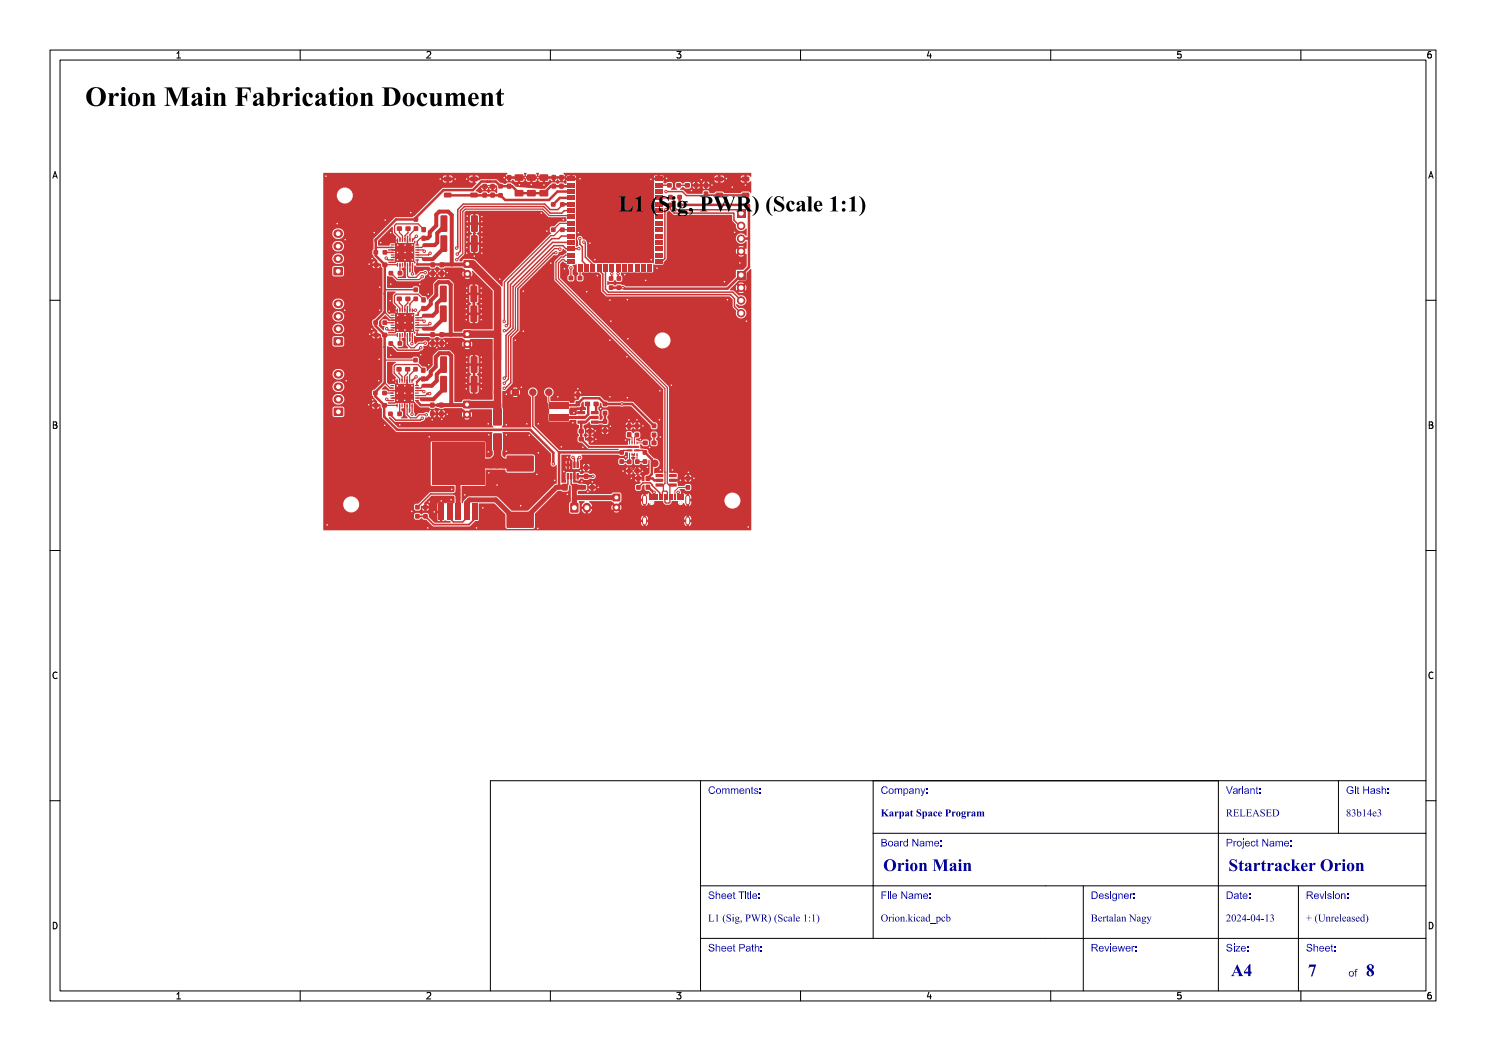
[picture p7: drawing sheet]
<svg xmlns="http://www.w3.org/2000/svg" width="297mm" height="210mm" viewBox="0 0 297 210" stroke-linecap="round" stroke-linejoin="round" font-family="sans-serif">
<defs><g id="words">
<text font-size="5.3" fill="#fff" x="17" y="21.5">Orion Main Fabrication Document</text>
<text font-size="4.3" fill="#fff" x="116" y="42.5">L1 (Sig, PWR) (Scale 1:1)</text>
<g font-size="3.3" fill="#fff">
<text x="176.5" y="174.3">Orion Main</text>
<text x="245.5" y="174.3">Startracker Orion</text>
<text x="246" y="195.3">A4</text>
<text x="261.4" y="195.3">7</text>
<text x="273" y="195.3">8</text>
</g>
<g font-size="2" fill="#fff">
<text x="141.5" y="158.8">Comments:</text>
<text x="176" y="158.8">Company:</text>
<text x="245" y="158.8">Variant:</text>
<text x="269" y="158.8">Git Hash:</text>
<text x="176" y="163.3">Karpat Space Program</text>
<text x="245" y="163.3">RELEASED</text>
<text x="269" y="163.3">83b14e3</text>
<text x="176" y="169.3">Board Name:</text>
<text x="245" y="169.3">Project Name:</text>
<text x="141.5" y="179.8">Sheet Title:</text>
<text x="176" y="179.8">File Name:</text>
<text x="218" y="179.8">Designer:</text>
<text x="245" y="179.8">Date:</text>
<text x="261" y="179.8">Revision:</text>
<text x="141.5" y="184.3">L1 (Sig, PWR) (Scale 1:1)</text>
<text x="176" y="184.3">Orion.kicad_pcb</text>
<text x="218" y="184.3">Bertalan Nagy</text>
<text x="245" y="184.3">2024-04-13</text>
<text x="261" y="184.3">+ (Unreleased)</text>
<text x="141.5" y="190.3">Sheet Path:</text>
<text x="218" y="190.3">Reviewer:</text>
<text x="245" y="190.3">Size:</text>
<text x="261" y="190.3">Sheet:</text>
<text x="269.5" y="195.3">of</text>
</g>
<g font-size="1.7" fill="#fff">
<text x="35" y="11.6">1</text>
<text x="85" y="11.6">2</text>
<text x="135" y="11.6">3</text>
<text x="185" y="11.6">4</text>
<text x="235" y="11.6">5</text>
<text x="285" y="11.6">6</text>
<text x="10.5" y="35.6">A</text>
<text x="285.5" y="35.6">A</text>
<text x="10.5" y="85.6">B</text>
<text x="285.5" y="85.6">B</text>
<text x="10.5" y="135.6">C</text>
<text x="285.5" y="135.6">C</text>
<text x="10.5" y="185.6">D</text>
<text x="285.5" y="185.6">D</text>
<text x="35" y="199.7">1</text>
<text x="85" y="199.7">2</text>
<text x="135" y="199.7">3</text>
<text x="185" y="199.7">4</text>
<text x="235" y="199.7">5</text>
<text x="285" y="199.7">6</text>
</g>
</g></defs>
<g fill="#c83434">
<path d="M88 57.1h1.1l.2 .1v3l-.2 .2h-.9l-.3-.1z" fill-rule="evenodd"/>
<path d="M94.1 57.1h1.1l.2 .1v3l-.2 .2h-.9l-.3-.1z" fill-rule="evenodd"/>
<path d="M115.7 85.8h.9v.8h-.9z" fill-rule="evenodd"/>
<path d="M117.4 85.8h1v.8h-1z" fill-rule="evenodd"/>
<path d="M125.4 91.9h.8v.8h-.8z" fill-rule="evenodd"/>
<path d="M125.4 93.7h.8v.8h-.8z" fill-rule="evenodd"/>
<path d="M74.6 80.6h1v.8h-1z" fill-rule="evenodd"/>
<path d="M76.4 80.6h.9v.8h-.9z" fill-rule="evenodd"/>
<path d="M101.3 102.3h5.3l.1 .2v2.8l-.2 .2h-5.1l-.2-.3z" fill-rule="evenodd"/>
<path d="M101.3 91.1l5.3-.1 .1 .2v2.9l-.2 .1h-5.1l-.2-.2z" fill-rule="evenodd"/>
<path d="M110.2 45.5h.8v.8h-.8z" fill-rule="evenodd"/>
<path d="M112 45.5h.8v.8h-.8z" fill-rule="evenodd"/>
<path d="M137.1 97h.8v.8h-.8z" fill-rule="evenodd"/>
<path d="M137.1 95.2h.8v.8h-.8z" fill-rule="evenodd"/>
<path d="M92.7 52h1.4v1.5h-1.4z" fill-rule="evenodd"/>
<path d="M118.7 80.3h.9v.8h-.9z" fill-rule="evenodd"/>
<path d="M117 80.3h.9v.8h-.9z" fill-rule="evenodd"/>
<path d="M79.3 59.3h1v.8h-1z" fill-rule="evenodd"/>
<path d="M81.1 59.3h.9v.8h-.9z" fill-rule="evenodd"/>
<path d="M123.8 90h.9v.8h-.9z" fill-rule="evenodd"/>
<path d="M123.8 91.8h.9v.8h-.9z" fill-rule="evenodd"/>
<path d="M127 91.8h.8v.9h-.8z" fill-rule="evenodd"/>
<path d="M127 93.7h.8v.8h-.8z" fill-rule="evenodd"/>
<path d="M83 100.9h.8v.9h-.8z" fill-rule="evenodd"/>
<path d="M83 102.8h.8v.8h-.8z" fill-rule="evenodd"/>
<path d="M92.6 80.1h1.5v1.5h-1.5z" fill-rule="evenodd"/>
<path d="M84.2 59.5h.9v.9h-.9z" fill-rule="evenodd"/>
<path d="M84.2 61.2h.9v.9h-.9z" fill-rule="evenodd"/>
<path d="M87.6 100.7h1.1v3.2h-1.1z" fill-rule="evenodd"/>
<path d="M89.3 100.7h1.1v3.2h-1.1z" fill-rule="evenodd"/>
<path d="M91 100.7h1.1v3.2h-1.1z" fill-rule="evenodd"/>
<path d="M92.7 100.7h1.1v3.2h-1.1z" fill-rule="evenodd"/>
<path d="M94.4 100.7h1.1v3.2h-1.1z" fill-rule="evenodd"/>
<path d="M86.3 88.4h10.5v8.5h-10.5z" fill-rule="evenodd"/>
<path d="M76.5 50h.8v.8h-.8z" fill-rule="evenodd"/>
<path d="M74.7 50h.8v.8h-.8z" fill-rule="evenodd"/>
<path d="M117.9 97h.9v.8h-.9z" fill-rule="evenodd"/>
<path d="M116.2 97h.9v.8h-.9z" fill-rule="evenodd"/>
<path d="M66.7 67.4h1.8v1.6h-1.8z" fill-rule="evenodd"/>
</g>
<g fill="#c83434">
<circle cx="109.7" cy="78.4" r=".75"/>
<circle cx="93.4" cy="54.7" r=".8"/>
<circle cx="93.3" cy="82.8" r=".8"/>
<circle cx="132.4" cy="68" r="2.8"/>
</g>
<path d="M67.5 65.7h.2M67.5 63.2h.2M67.5 60.7h.2" fill="none" stroke="#c83434" stroke-width="1.7"/>
<g fill="#c83434">
<path d="M110.3 36.7h.8v1h-.8z" fill-rule="evenodd"/>
<path d="M110.3 35h.8v.9h-.8z" fill-rule="evenodd"/>
<path d="M82.3 75.7l.2 .1-.1 .7-.2-.1z" fill-rule="evenodd"/>
<path d="M81.8 75.7h.2l-.1 .8h-.2z" fill-rule="evenodd"/>
<path d="M81.3 75.7h.2l-.1 .8h-.2z" fill-rule="evenodd"/>
<path d="M80.8 75.7h.2l-.1 .8h-.2z" fill-rule="evenodd"/>
<path d="M80.3 75.7h.2v.8h-.3z" fill-rule="evenodd"/>
<path d="M79.8 75.7h.2v.8h-.3z" fill-rule="evenodd"/>
<path d="M79.3 75.7l.2 .1-.1 .7-.2-.1z" fill-rule="evenodd"/>
<path d="M78 76.9h.8v.2l-.7 .1z" fill-rule="evenodd"/>
<path d="M78 77.4h.8v.2l-.7 .1z" fill-rule="evenodd"/>
<path d="M78 77.9h.8v.2l-.7 .1z" fill-rule="evenodd"/>
<path d="M78 78.4h.8v.2l-.7 .1z" fill-rule="evenodd"/>
<path d="M78 78.9h.8v.2l-.7 .1z" fill-rule="evenodd"/>
<path d="M78 79.4h.8v.2l-.7 .1z" fill-rule="evenodd"/>
<path d="M78 79.9h.8v.2l-.7 .1z" fill-rule="evenodd"/>
<path d="M79.3 80.6l.2 .1-.1 .7-.2-.1z" fill-rule="evenodd"/>
<path d="M79.8 80.6h.2v.8h-.3z" fill-rule="evenodd"/>
<path d="M80.3 80.6h.2v.8h-.3z" fill-rule="evenodd"/>
<path d="M80.8 80.6h.2l-.1 .8h-.2z" fill-rule="evenodd"/>
<path d="M81.3 80.6h.2l-.1 .8h-.2z" fill-rule="evenodd"/>
<path d="M81.8 80.6h.2l-.1 .8h-.2z" fill-rule="evenodd"/>
<path d="M82.3 80.6l.2 .1-.1 .7-.2-.1z" fill-rule="evenodd"/>
<path d="M82.9 79.9h.8v.2l-.7 .1z" fill-rule="evenodd"/>
<path d="M82.9 79.4h.8v.2l-.7 .1z" fill-rule="evenodd"/>
<path d="M82.9 78.9h.8v.2l-.7 .1z" fill-rule="evenodd"/>
<path d="M82.9 78.4h.8v.2l-.7 .1z" fill-rule="evenodd"/>
<path d="M82.9 77.9h.8v.2l-.7 .1z" fill-rule="evenodd"/>
<path d="M82.9 77.4h.8v.2l-.7 .1z" fill-rule="evenodd"/>
<path d="M82.9 76.9h.8v.2l-.7 .1z" fill-rule="evenodd"/>
<path d="M79 76.7h3.7v3.7h-3.7z" fill-rule="evenodd"/>
<path d="M82.3 47.6h.3l-.1 .8h-.2z" fill-rule="evenodd"/>
<path d="M81.8 47.6h.3l-.1 .8h-.2z" fill-rule="evenodd"/>
<path d="M81.3 47.6h.3l-.1 .8h-.2z" fill-rule="evenodd"/>
<path d="M80.8 47.6h.3l-.1 .8h-.2z" fill-rule="evenodd"/>
<path d="M80.3 47.6l.3 .1-.1 .7-.2-.1z" fill-rule="evenodd"/>
<path d="M79.8 47.6h.3l-.1 .8h-.2z" fill-rule="evenodd"/>
<path d="M79.3 47.6h.3l-.1 .8h-.2z" fill-rule="evenodd"/>
<path d="M78.1 48.8h.8v.2l-.8 .1z" fill-rule="evenodd"/>
<path d="M78.1 49.3h.8v.2l-.8 .1z" fill-rule="evenodd"/>
<path d="M78.1 49.8h.8v.2l-.8 .1z" fill-rule="evenodd"/>
<path d="M78.1 50.3h.8v.2l-.8 .1z" fill-rule="evenodd"/>
<path d="M78.1 50.8h.8v.2l-.8 .1z" fill-rule="evenodd"/>
<path d="M78.1 51.3h.8v.2l-.8 .1z" fill-rule="evenodd"/>
<path d="M78.1 51.8h.8v.2l-.8 .1z" fill-rule="evenodd"/>
<path d="M79.3 52.5h.3l-.1 .8h-.2z" fill-rule="evenodd"/>
<path d="M79.8 52.5h.3l-.1 .8h-.2z" fill-rule="evenodd"/>
<path d="M80.3 52.5h.3l-.1 .8h-.2z" fill-rule="evenodd"/>
<path d="M80.8 52.5h.3l-.1 .8h-.2z" fill-rule="evenodd"/>
<path d="M81.3 52.5h.3l-.1 .8h-.2z" fill-rule="evenodd"/>
<path d="M81.8 52.5h.3l-.1 .8h-.2z" fill-rule="evenodd"/>
<path d="M82.3 52.5h.3l-.1 .8h-.2z" fill-rule="evenodd"/>
<path d="M83 51.8h.8v.2l-.8 .1z" fill-rule="evenodd"/>
<path d="M83 51.3h.8v.2l-.8 .1z" fill-rule="evenodd"/>
<path d="M83 50.8h.8v.2l-.8 .1z" fill-rule="evenodd"/>
<path d="M83 50.3h.8v.2l-.8 .1z" fill-rule="evenodd"/>
<path d="M83 49.8h.8v.2l-.8 .1z" fill-rule="evenodd"/>
<path d="M83 49.3h.8v.2l-.8 .1z" fill-rule="evenodd"/>
<path d="M83 48.8h.8v.2l-.8 .1z" fill-rule="evenodd"/>
<path d="M79.1 48.6h3.7v3.7h-3.7z" fill-rule="evenodd"/>
<path d="M105.4 34.9h1.6v1.2h-1.6z" fill-rule="evenodd"/>
<path d="M105.4 38h1.6v1.2h-1.6z" fill-rule="evenodd"/>
<path d="M120.5 80.3h.8v.8h-.8z" fill-rule="evenodd"/>
<path d="M120.5 82.1h.8v.9h-.8z" fill-rule="evenodd"/>
<path d="M86.1 52.5h.8v.9h-.8z" fill-rule="evenodd"/>
<path d="M86.1 54.2h.8v.9h-.8z" fill-rule="evenodd"/>
<path d="M79.4 45.3h.9v.8h-.9z" fill-rule="evenodd"/>
<path d="M81.1 45.3h.9v.8h-.9z" fill-rule="evenodd"/>
<path d="M113.4 35.3h1.5v.9h-1.5z" fill-rule="evenodd"/>
<path d="M113.4 36.6h1.5v.9h-1.5z" fill-rule="evenodd"/>
<path d="M113.4 37.8h1.5v.9h-1.5z" fill-rule="evenodd"/>
<path d="M113.4 39.1h1.5v.9h-1.5z" fill-rule="evenodd"/>
<path d="M113.4 40.4h1.5v.9h-1.5z" fill-rule="evenodd"/>
<path d="M113.4 41.6h1.5v.9h-1.5z" fill-rule="evenodd"/>
<path d="M113.4 42.9h1.5v.9h-1.5z" fill-rule="evenodd"/>
<path d="M113.4 44.2h1.5v.9h-1.5z" fill-rule="evenodd"/>
<path d="M113.4 45.4h1.5v.9h-1.5z" fill-rule="evenodd"/>
<path d="M113.4 46.7h1.5v.9h-1.5z" fill-rule="evenodd"/>
<path d="M113.4 48h1.5v.9h-1.5z" fill-rule="evenodd"/>
<path d="M113.4 49.3h1.5v.9h-1.5z" fill-rule="evenodd"/>
<path d="M113.4 50.5h1.5v.9h-1.5z" fill-rule="evenodd"/>
<path d="M113.4 51.8h1.5v.9h-1.5z" fill-rule="evenodd"/>
<path d="M115.5 52.7h.9v1.5h-.9z" fill-rule="evenodd"/>
<path d="M116.8 52.7h.8v1.5h-.8z" fill-rule="evenodd"/>
<path d="M118 52.7h.9v1.5h-.9z" fill-rule="evenodd"/>
<path d="M119.3 52.7h.9v1.5h-.9z" fill-rule="evenodd"/>
<path d="M120.6 52.7h.9v1.5h-.9z" fill-rule="evenodd"/>
<path d="M121.8 52.7h.9v1.5h-.9z" fill-rule="evenodd"/>
<path d="M123.1 52.7h.9v1.5h-.9z" fill-rule="evenodd"/>
<path d="M124.4 52.7h.9v1.5h-.9z" fill-rule="evenodd"/>
<path d="M125.6 52.7h.9v1.5h-.9z" fill-rule="evenodd"/>
<path d="M126.9 52.7h.9v1.5h-.9z" fill-rule="evenodd"/>
<path d="M128.2 52.7h.9v1.5h-.9z" fill-rule="evenodd"/>
<path d="M129.5 52.7h.8v1.5h-.8z" fill-rule="evenodd"/>
<path d="M130.9 51.8h1.5v.9h-1.5z" fill-rule="evenodd"/>
<path d="M130.9 50.5h1.5v.9h-1.5z" fill-rule="evenodd"/>
<path d="M130.9 49.3h1.5v.9h-1.5z" fill-rule="evenodd"/>
<path d="M130.9 48h1.5v.9h-1.5z" fill-rule="evenodd"/>
<path d="M130.9 46.7h1.5v.9h-1.5z" fill-rule="evenodd"/>
<path d="M130.9 45.4h1.5v.9h-1.5z" fill-rule="evenodd"/>
<path d="M130.9 44.2h1.5v.9h-1.5z" fill-rule="evenodd"/>
<path d="M130.9 42.9h1.5v.9h-1.5z" fill-rule="evenodd"/>
<path d="M130.9 41.6h1.5v.9h-1.5z" fill-rule="evenodd"/>
<path d="M130.9 40.4h1.5v.9h-1.5z" fill-rule="evenodd"/>
<path d="M130.9 39.1h1.5v.9h-1.5z" fill-rule="evenodd"/>
<path d="M130.9 37.8h1.5v.9h-1.5z" fill-rule="evenodd"/>
<path d="M130.9 36.6h1.5v.9h-1.5z" fill-rule="evenodd"/>
<path d="M130.9 35.3h1.5v.9h-1.5z" fill-rule="evenodd"/>
<path d="M119.5 41.5h3.9v3.9h-3.9z" fill-rule="evenodd"/>
<path d="M109.9 82.8h3.8v1.2h-3.8z" fill-rule="evenodd"/>
<path d="M109.9 80.4h3.8v1.2h-3.8z" fill-rule="evenodd"/>
<path d="M88.8 35.3h1.3l.2 .2-.1 .6-.2 .2h-1.1l-.2-.3z" fill-rule="evenodd"/>
<path d="M94 35.3h1.4l.1 .2v.6l-.2 .2h-1.2l-.1-.3z" fill-rule="evenodd"/>
<path d="M88.8 38.5h1.3l.2 .2-.1 .6-.2 .2h-1.1l-.2-.3z" fill-rule="evenodd"/>
<path d="M94 38.5h1.4l.1 .2v.6l-.2 .2h-1.2l-.1-.3z" fill-rule="evenodd"/>
<path d="M88.1 43.1l1.1-.1 .2 .2v2.9l-.1 .2-1 .1-.3-.2z" fill-rule="evenodd"/>
<path d="M94.2 43.1l1.1-.1 .2 .2v2.9l-.1 .2-1 .1-.3-.2z" fill-rule="evenodd"/>
<path d="M143.1 35.3h1.3l.1 .2v.6l-.2 .2h-1.2l-.1-.3z" fill-rule="evenodd"/>
<path d="M148.3 35.3h1.3l.2 .2v.6l-.3 .2h-1.1l-.2-.3z" fill-rule="evenodd"/>
<path d="M143.1 38.5h1.3l.1 .2v.6l-.2 .2h-1.2l-.1-.3z" fill-rule="evenodd"/>
<path d="M148.3 38.5h1.3l.2 .2v.6l-.3 .2h-1.1l-.2-.3z" fill-rule="evenodd"/>
<path d="M82.6 73.4h.9v.8h-.9z" fill-rule="evenodd"/>
<path d="M82.6 71.5h.9v.9h-.9z" fill-rule="evenodd"/>
<path d="M147.3 54.1h1.7v1.7h-1.7z" fill-rule="evenodd"/>
<path d="M99.6 36.8h.8v.8h-.8z" fill-rule="evenodd"/>
<path d="M99.6 38.6h.8v.9h-.8z" fill-rule="evenodd"/>
<path d="M140.7 36.6h.8v.9h-.8z" fill-rule="evenodd"/>
<path d="M140.7 38.3h.8v.9h-.8z" fill-rule="evenodd"/>
<path d="M133.4 36.6h.8v.8h-.8z" fill-rule="evenodd"/>
<path d="M135.2 36.6h.8v.8h-.8z" fill-rule="evenodd"/>
<path d="M122.5 98.7h1.4v1.4h-1.4z" fill-rule="evenodd"/>
<path d="M86 66.4h.9v1h-.9z" fill-rule="evenodd"/>
<path d="M86 68.1h.9v1h-.9z" fill-rule="evenodd"/>
<path d="M86 80.5h.8v.9h-.8z" fill-rule="evenodd"/>
<path d="M86 82.2h.8v.9h-.8z" fill-rule="evenodd"/>
<path d="M112.4 96.7h1v1.3h-1z" fill-rule="evenodd"/>
<path d="M114.4 96.7h1v1.3h-1z" fill-rule="evenodd"/>
<path d="M113.3 94.5l.4 .1v1.2l-.4-.1z" fill-rule="evenodd"/>
<path d="M113.9 94.5l.5 .1-.1 1.2-.4-.1z" fill-rule="evenodd"/>
<path d="M114.6 94.5l.4 .1v1.2l-.4-.1z" fill-rule="evenodd"/>
<path d="M115.2 94.5l.5 .1-.1 1.2-.4-.1z" fill-rule="evenodd"/>
<path d="M115.2 92.3h.5l-.1 1.2h-.4z" fill-rule="evenodd"/>
<path d="M114.6 92.3h.4v1.2h-.4z" fill-rule="evenodd"/>
<path d="M113.9 92.3h.5l-.1 1.2h-.4z" fill-rule="evenodd"/>
<path d="M113.3 92.3h.4v1.2h-.4z" fill-rule="evenodd"/>
<path d="M82.7 45.3h.8v.8h-.8z" fill-rule="evenodd"/>
<path d="M82.7 43.4h.8v.9h-.8z" fill-rule="evenodd"/>
<path d="M133.8 96.6h1.4l.1 .5-1.5 .1z" fill-rule="evenodd"/>
<path d="M133.8 95.7h1.4l.1 .5-1.5 .1z" fill-rule="evenodd"/>
<path d="M133.8 94.7h1.4l.1 .5-1.5 .1z" fill-rule="evenodd"/>
<path d="M131.1 94.7h1.4l.1 .5-1.5 .1z" fill-rule="evenodd"/>
<path d="M131.1 95.7h1.4l.1 .5-1.5 .1z" fill-rule="evenodd"/>
<path d="M131.1 96.6h1.4l.1 .5-1.5 .1z" fill-rule="evenodd"/>
<path d="M125.4 89.1h1v.3l-1 .1z" fill-rule="evenodd"/>
<path d="M125.4 89.8h1v.3l-1 .1z" fill-rule="evenodd"/>
<path d="M125.7 90.5h.2v.6h-.2z" fill-rule="evenodd"/>
<path d="M126.2 90.5h.2v.6h-.2z" fill-rule="evenodd"/>
<path d="M126.7 90.5h.2v.6h-.2z" fill-rule="evenodd"/>
<path d="M127.2 90.5h.2v.6h-.2z" fill-rule="evenodd"/>
<path d="M126.8 89.8h.9l.1 .3-1 .1z" fill-rule="evenodd"/>
<path d="M126.8 89.1h.9l.1 .3-1 .1z" fill-rule="evenodd"/>
<path d="M127.2 88.2h.2v.6h-.2z" fill-rule="evenodd"/>
<path d="M126.7 88.2h.2v.6h-.2z" fill-rule="evenodd"/>
<path d="M126.2 88.2h.2v.6h-.2z" fill-rule="evenodd"/>
<path d="M125.7 88.2h.2v.6h-.2z" fill-rule="evenodd"/>
<path d="M129.6 98.8h.6v1.1h-.6z" fill-rule="evenodd"/>
<path d="M130.4 98.8h.6v1.1h-.6z" fill-rule="evenodd"/>
<path d="M131.7 98.8h.3v1.1h-.3z" fill-rule="evenodd"/>
<path d="M132.7 98.8h.3v1.1h-.3z" fill-rule="evenodd"/>
<path d="M133.2 98.8h.3v1.1h-.3z" fill-rule="evenodd"/>
<path d="M134.2 98.8h.3v1.1h-.3z" fill-rule="evenodd"/>
<path d="M136 98.8h.6v1.1h-.6z" fill-rule="evenodd"/>
<path d="M135.2 98.8h.6v1.1h-.6z" fill-rule="evenodd"/>
<path d="M134.7 98.8h.3v1.1h-.3z" fill-rule="evenodd"/>
<path d="M133.7 98.8h.3v1.1h-.3z" fill-rule="evenodd"/>
<path d="M132.2 98.8h.3v1.1h-.3z" fill-rule="evenodd"/>
<path d="M131.2 98.8h.3v1.1h-.3z" fill-rule="evenodd"/>
</g>
<g fill="#c83434">
<circle cx="68.9" cy="39.1" r="2.8"/>
<circle cx="130.9" cy="92.6" r=".75"/>
<circle cx="148.1" cy="57.5" r=".85"/>
<circle cx="148.1" cy="60" r=".85"/>
<circle cx="148.1" cy="62.6" r=".85"/>
<circle cx="123.2" cy="101.4" r=".8"/>
<circle cx="99.4" cy="78.4" r=".75"/>
<circle cx="106.5" cy="78.4" r=".75"/>
<circle cx="130.2" cy="100.4" r=".33"/>
<circle cx="136" cy="100.4" r=".33"/>
</g>
<path d="M128.8 99.4v1.1M137.5 99.4v1.1M128.8 103.7v.8M137.5 103.7v.8" fill="none" stroke="#c83434" stroke-width="1"/>
<g fill="#c83434">
<path d="M94.1 75.2l1.1-.1 .2 .1 .1 3-.2 .2h-1l-.2-.1z" fill-rule="evenodd"/>
<path d="M88 75.2l1.1-.1 .2 .1 .1 3-.2 .2h-1l-.2-.1z" fill-rule="evenodd"/>
<path d="M138.7 36.6h.9v.8h-.9z" fill-rule="evenodd"/>
<path d="M136.9 36.6h.9v.8h-.9z" fill-rule="evenodd"/>
<path d="M84.6 102.8h.8v.8h-.8z" fill-rule="evenodd"/>
<path d="M84.6 100.9h.8v.9h-.8z" fill-rule="evenodd"/>
<path d="M82.3 61.6l.2 .1v.7h-.2z" fill-rule="evenodd"/>
<path d="M81.8 61.6l.2 .1v.7h-.2z" fill-rule="evenodd"/>
<path d="M81.3 61.6l.2 .1v.7h-.2z" fill-rule="evenodd"/>
<path d="M80.8 61.6l.2 .1v.7h-.2z" fill-rule="evenodd"/>
<path d="M80.3 61.6l.2 .1v.7h-.2z" fill-rule="evenodd"/>
<path d="M79.8 61.6l.2 .1v.7h-.2z" fill-rule="evenodd"/>
<path d="M79.3 61.6l.2 .1v.7h-.2z" fill-rule="evenodd"/>
<path d="M78.1 62.9h.7l.1 .1-.8 .1z" fill-rule="evenodd"/>
<path d="M78.1 63.4h.7l.1 .1-.8 .1z" fill-rule="evenodd"/>
<path d="M78.1 63.9h.7l.1 .1-.8 .1z" fill-rule="evenodd"/>
<path d="M78.1 64.4h.7l.1 .2h-.8z" fill-rule="evenodd"/>
<path d="M78.1 64.9h.7l.1 .2h-.8z" fill-rule="evenodd"/>
<path d="M78.1 65.4h.7l.1 .1-.8 .1z" fill-rule="evenodd"/>
<path d="M78.1 65.9h.7l.1 .1-.8 .1z" fill-rule="evenodd"/>
<path d="M79.3 66.5l.2 .1v.7h-.2z" fill-rule="evenodd"/>
<path d="M79.8 66.5l.2 .1v.7h-.2z" fill-rule="evenodd"/>
<path d="M80.3 66.5l.2 .1v.7h-.2z" fill-rule="evenodd"/>
<path d="M80.8 66.5l.2 .1v.7h-.2z" fill-rule="evenodd"/>
<path d="M81.3 66.5l.2 .1v.7h-.2z" fill-rule="evenodd"/>
<path d="M81.8 66.5l.2 .1v.7h-.2z" fill-rule="evenodd"/>
<path d="M82.3 66.5l.2 .1v.7h-.2z" fill-rule="evenodd"/>
<path d="M83 65.9h.7l.1 .2h-.8z" fill-rule="evenodd"/>
<path d="M83 65.4h.7l.1 .2h-.8z" fill-rule="evenodd"/>
<path d="M83 64.9h.7l.1 .2h-.8z" fill-rule="evenodd"/>
<path d="M83 64.4h.7l.1 .2h-.8z" fill-rule="evenodd"/>
<path d="M83 63.9h.7l.1 .2h-.8z" fill-rule="evenodd"/>
<path d="M83 63.4h.7l.1 .2h-.8z" fill-rule="evenodd"/>
<path d="M83 62.9h.7l.1 .2h-.8z" fill-rule="evenodd"/>
<path d="M79.1 62.6h3.7v3.7h-3.7z" fill-rule="evenodd"/>
<path d="M82.7 59.3h.8v.8h-.8z" fill-rule="evenodd"/>
<path d="M82.7 57.5h.8v.8h-.8z" fill-rule="evenodd"/>
<path d="M125.3 86.4h.9v.9h-.9z" fill-rule="evenodd"/>
<path d="M125.3 84.7h.9v.9h-.9z" fill-rule="evenodd"/>
<path d="M128.5 88.1h.9v.8h-.9z" fill-rule="evenodd"/>
<path d="M130.3 88.1h.9v.8h-.9z" fill-rule="evenodd"/>
<path d="M121.7 57.1h.8v.8h-.8z" fill-rule="evenodd"/>
<path d="M121.7 55.2h.8v.9h-.8z" fill-rule="evenodd"/>
<path d="M102.9 34.9h1.7v1.2h-1.7z" fill-rule="evenodd"/>
<path d="M102.9 38h1.7v1.2h-1.7z" fill-rule="evenodd"/>
<path d="M147.3 41.7h1.7v1.7h-1.7z" fill-rule="evenodd"/>
<path d="M107.9 34.9h1.6v1.2h-1.6z" fill-rule="evenodd"/>
<path d="M107.9 38h1.6v1.2h-1.6z" fill-rule="evenodd"/>
<path d="M74.7 52.5h.9v.8h-.9z" fill-rule="evenodd"/>
<path d="M76.4 52.5h1v.8h-1z" fill-rule="evenodd"/>
<path d="M87.8 80.5h.8v.9h-.8z" fill-rule="evenodd"/>
<path d="M87.8 82.2h.8v.9h-.8z" fill-rule="evenodd"/>
<path d="M101.4 36.7h.8v1h-.8z" fill-rule="evenodd"/>
<path d="M101.4 35h.8v.9h-.8z" fill-rule="evenodd"/>
<path d="M116.8 93h.8v.9h-.8z" fill-rule="evenodd"/>
<path d="M116.8 94.7h.8v.9h-.8z" fill-rule="evenodd"/>
<path d="M114 100.5h1.6v1.9h-1.6z" fill-rule="evenodd"/>
</g>
<g fill="#c83434">
<circle cx="148.1" cy="45.1" r=".85"/>
<circle cx="148.1" cy="47.7" r=".85"/>
<circle cx="148.1" cy="50.2" r=".85"/>
</g>
<path d="M117.3 101.3v.3" fill="none" stroke="#c83434" stroke-width="1.7"/>
<g fill="#c83434">
<path d="M79.3 73.4h.9v.8h-.9z" fill-rule="evenodd"/>
<path d="M81 73.4h.9v.8h-.9z" fill-rule="evenodd"/>
<path d="M110.2 40.4h.8v.9h-.8z" fill-rule="evenodd"/>
<path d="M112 40.4h.8v.9h-.8z" fill-rule="evenodd"/>
<path d="M135.4 40.5h.8v.8h-.8z" fill-rule="evenodd"/>
<path d="M133.6 40.5h.8v.8h-.8z" fill-rule="evenodd"/>
<path d="M120.5 83.8h.8v.8h-.8z" fill-rule="evenodd"/>
<path d="M120.5 85.6h.8v.9h-.8z" fill-rule="evenodd"/>
<path d="M76.4 78.1h.9v.8h-.9z" fill-rule="evenodd"/>
<path d="M74.6 78.1h.8v.8h-.8z" fill-rule="evenodd"/>
<path d="M66.7 81.5h1.8v1.6h-1.8z" fill-rule="evenodd"/>
</g>
<circle cx="70.2" cy="100.8" r="2.8" fill="#c83434"/>
<path d="M67.5 79.8h.3M67.5 77.3h.3M67.5 74.8h.3" fill="none" stroke="#c83434" stroke-width="1.7"/>
<g fill="#c83434">
<path d="M126.9 86.5h.8v.8h-.8z" fill-rule="evenodd"/>
<path d="M126.9 84.7h.8v.8h-.8z" fill-rule="evenodd"/>
<path d="M96.5 36.8h.8v.9h-.8z" fill-rule="evenodd"/>
<path d="M96.5 38.5h.8v1h-.8z" fill-rule="evenodd"/>
<path d="M130.3 84.7h.8v.8h-.8z" fill-rule="evenodd"/>
<path d="M130.3 86.5h.8v.8h-.8z" fill-rule="evenodd"/>
<path d="M88 71.3l1.1-.1 .2 .1 .1 3-.2 .2h-1l-.2-.1z" fill-rule="evenodd"/>
<path d="M94.1 71.3l1.1-.1 .2 .1 .1 3-.2 .2h-1l-.2-.1z" fill-rule="evenodd"/>
<path d="M87.9 52.5h.8v.9h-.8z" fill-rule="evenodd"/>
<path d="M87.9 54.2h.8v.9h-.8z" fill-rule="evenodd"/>
<path d="M87.9 66.4h.8v1h-.8z" fill-rule="evenodd"/>
<path d="M87.9 68.1h.8v1h-.8z" fill-rule="evenodd"/>
<path d="M84.3 45.4h.8v1h-.8z" fill-rule="evenodd"/>
<path d="M84.3 47.1h.8v1h-.8z" fill-rule="evenodd"/>
<path d="M66.7 53.4h1.8v1.6h-1.8z" fill-rule="evenodd"/>
</g>
<path d="M67.5 51.7h.2M67.5 49.2h.2M67.5 46.7h.2" fill="none" stroke="#c83434" stroke-width="1.7"/>
<g fill="#c83434">
<path d="M79.5 82.3h.8v.8h-.8z" fill-rule="evenodd"/>
<path d="M77.6 82.3h.9v.8h-.9z" fill-rule="evenodd"/>
<path d="M92.7 66h1.4v1.5h-1.4z" fill-rule="evenodd"/>
<path d="M94.2 47.1l1.1-.1 .2 .2v2.9l-.2 .2h-.9l-.3-.1z" fill-rule="evenodd"/>
<path d="M88.1 47.1l1.1-.1 .2 .2v2.9l-.2 .2h-.9l-.3-.1z" fill-rule="evenodd"/>
<path d="M94.1 61.1l1.1-.1 .2 .2v2.9l-.2 .2-.9 .1-.3-.2z" fill-rule="evenodd"/>
<path d="M88 61.1l1.1-.1 .2 .2v2.9l-.2 .2-.9 .1-.3-.2z" fill-rule="evenodd"/>
<path d="M127.2 95.2h.8v.8h-.8z" fill-rule="evenodd"/>
<path d="M127.2 97h.8v.8h-.8z" fill-rule="evenodd"/>
<path d="M123.3 57.1h.8v.8h-.8z" fill-rule="evenodd"/>
<path d="M123.3 55.2h.8v.9h-.8z" fill-rule="evenodd"/>
<path d="M128.5 90h.8v.8h-.8z" fill-rule="evenodd"/>
<path d="M128.5 91.8h.8v.8h-.8z" fill-rule="evenodd"/>
<path d="M135.4 39h.8v.8h-.8z" fill-rule="evenodd"/>
<path d="M133.6 39h.8v.8h-.8z" fill-rule="evenodd"/>
<path d="M74.7 66.5h.9v.8h-.9z" fill-rule="evenodd"/>
<path d="M76.4 66.5h.9v.8h-.9z" fill-rule="evenodd"/>
<path d="M111.8 36.7h.8v1h-.8z" fill-rule="evenodd"/>
<path d="M111.8 35h.8v.9h-.8z" fill-rule="evenodd"/>
<path d="M98.6 81.6h1.5l.2 .1v3.1l-.1 .2-1.4 .1-.2-.2z" fill-rule="evenodd"/>
<path d="M98.6 86.6h1.5l.2 .1v3.1l-.1 .2-1.4 .1-.2-.2z" fill-rule="evenodd"/>
<path d="M76.5 64.1h.8v.8h-.8z" fill-rule="evenodd"/>
<path d="M74.7 64.1h.8v.8h-.8z" fill-rule="evenodd"/>
<path d="M115.4 82.2l1.5-.1v.6l-1.4 .1z" fill-rule="evenodd"/>
<path d="M115.4 83.1h1.5v.5l-1.4 .1z" fill-rule="evenodd"/>
<path d="M115.4 84.1l1.5-.1v.6l-1.4 .1z" fill-rule="evenodd"/>
<path d="M118.1 84.1l1.5-.1v.6l-1.4 .1z" fill-rule="evenodd"/>
<path d="M118.1 83.1h1.5v.5l-1.4 .1z" fill-rule="evenodd"/>
<path d="M118.1 82.2l1.5-.1v.6l-1.4 .1z" fill-rule="evenodd"/>
<path d="M115.5 55.2h.8v.8h-.8z" fill-rule="evenodd"/>
<path d="M113.7 55.2h.8v.8h-.8z" fill-rule="evenodd"/>
<path d="M79.5 54.2h.9v.8h-.9z" fill-rule="evenodd"/>
<path d="M77.7 54.2h.8v.8h-.8z" fill-rule="evenodd"/>
<path d="M115.7 87.3h.9v.9h-.9z" fill-rule="evenodd"/>
<path d="M117.4 87.3h1v.9h-1z" fill-rule="evenodd"/>
<path d="M98 38.5h.8v1h-.8z" fill-rule="evenodd"/>
<path d="M98 36.8h.8v.9h-.8z" fill-rule="evenodd"/>
<path d="M115.1 80.2h.8v.9h-.8z" fill-rule="evenodd"/>
<path d="M115.1 78.5h.8v.9h-.8z" fill-rule="evenodd"/>
<path d="M129.1 96.9h.8v.9h-.8z" fill-rule="evenodd"/>
<path d="M129.1 95.2h.8v.9h-.8z" fill-rule="evenodd"/>
<path d="M79.5 68.2h.8v.8h-.8z" fill-rule="evenodd"/>
<path d="M77.7 68.2h.8v.8h-.8z" fill-rule="evenodd"/>
<path d="M84.2 73.5h.8v1h-.8z" fill-rule="evenodd"/>
<path d="M84.2 75.2h.8v1h-.8z" fill-rule="evenodd"/>
</g>
<g fill="#c83434">
<circle cx="103" cy="78.4" r=".75"/>
<circle cx="93.4" cy="68.8" r=".8"/>
<circle cx="146.4" cy="100" r="2.8"/>
<circle cx="79.5" cy="50.5" r=".35"/>
<circle cx="93.3" cy="60.7" r=".35"/>
<circle cx="147.9" cy="52.5" r=".35"/>
<circle cx="79.9" cy="84.9" r=".35"/>
<circle cx="125.3" cy="71.3" r=".35"/>
<circle cx="89.4" cy="54.5" r=".35"/>
<circle cx="93.4" cy="46.4" r=".35"/>
<circle cx="126.2" cy="95.6" r=".35"/>
<circle cx="81" cy="49" r=".35"/>
<circle cx="112.2" cy="89.3" r=".35"/>
<circle cx="145.2" cy="35.7" r=".35"/>
<circle cx="122.1" cy="64.2" r=".35"/>
<circle cx="82.4" cy="50.5" r=".35"/>
<circle cx="93.3" cy="71.4" r=".35"/>
<circle cx="96.2" cy="61.7" r=".35"/>
<circle cx="93.3" cy="59.7" r=".35"/>
<circle cx="132" cy="87.3" r=".35"/>
<circle cx="83.9" cy="56.8" r=".35"/>
<circle cx="100.8" cy="35.5" r=".35"/>
<circle cx="101.2" cy="84.9" r=".35"/>
<circle cx="74.4" cy="51.7" r=".35"/>
<circle cx="131.8" cy="83.9" r=".35"/>
<circle cx="78.1" cy="71" r=".35"/>
<circle cx="96.3" cy="49.5" r=".35"/>
<circle cx="99.4" cy="96.9" r=".35"/>
<circle cx="110.1" cy="52.6" r=".35"/>
<circle cx="115.6" cy="46.5" r=".35"/>
<circle cx="89.4" cy="68.6" r=".35"/>
<circle cx="103.8" cy="36.9" r=".35"/>
<circle cx="134.2" cy="77" r=".35"/>
<circle cx="78" cy="60.1" r=".35"/>
<circle cx="117.5" cy="98.3" r=".35"/>
<circle cx="92.9" cy="98.9" r=".35"/>
<circle cx="113.4" cy="98.8" r=".35"/>
<circle cx="82.4" cy="49" r=".35"/>
<circle cx="140.2" cy="35.9" r=".35"/>
<circle cx="82.4" cy="51.9" r=".35"/>
<circle cx="110.9" cy="96" r=".35"/>
<circle cx="79.4" cy="77.1" r=".35"/>
<circle cx="75.8" cy="71.8" r=".35"/>
<circle cx="88" cy="35.8" r=".35"/>
<circle cx="125.5" cy="67.7" r=".35"/>
<circle cx="93.2" cy="61.7" r=".35"/>
<circle cx="105.8" cy="87" r=".35"/>
<circle cx="89.4" cy="82.8" r=".35"/>
<circle cx="146.4" cy="37.4" r=".35"/>
<circle cx="73.7" cy="80.9" r=".35"/>
<circle cx="88.2" cy="100.1" r=".35"/>
<circle cx="125" cy="87.9" r=".35"/>
<circle cx="129" cy="56" r=".35"/>
<circle cx="93.4" cy="45.3" r=".35"/>
<circle cx="119.1" cy="87.8" r=".35"/>
<circle cx="96.2" cy="75.5" r=".35"/>
<circle cx="97.7" cy="86.9" r=".35"/>
<circle cx="145.4" cy="59.9" r=".35"/>
<circle cx="96.2" cy="63.9" r=".35"/>
<circle cx="116" cy="94" r=".35"/>
<circle cx="96.3" cy="45.3" r=".35"/>
<circle cx="128.4" cy="94.2" r=".35"/>
<circle cx="97.7" cy="94.5" r=".35"/>
<circle cx="112.7" cy="94.2" r=".35"/>
<circle cx="107.5" cy="35.5" r=".35"/>
<circle cx="82.1" cy="42.5" r=".35"/>
<circle cx="90.3" cy="97.8" r=".35"/>
<circle cx="80.9" cy="78.6" r=".35"/>
<circle cx="121.9" cy="79.3" r=".35"/>
<circle cx="96.2" cy="73.5" r=".35"/>
<circle cx="142.3" cy="37" r=".35"/>
<circle cx="108.2" cy="42.6" r=".35"/>
<circle cx="106.2" cy="36.9" r=".35"/>
<circle cx="129.8" cy="89.4" r=".35"/>
<circle cx="93.2" cy="62.8" r=".35"/>
<circle cx="65.4" cy="104.9" r=".35"/>
<circle cx="97.6" cy="84.7" r=".35"/>
<circle cx="88.3" cy="83.8" r=".35"/>
<circle cx="119.4" cy="55.1" r=".35"/>
<circle cx="130.1" cy="35.8" r=".35"/>
<circle cx="82.4" cy="80" r=".35"/>
<circle cx="78.6" cy="76" r=".35"/>
<circle cx="114.7" cy="82.5" r=".35"/>
<circle cx="93.2" cy="77.7" r=".35"/>
<circle cx="116.3" cy="96.2" r=".35"/>
<circle cx="68.9" cy="62" r=".35"/>
<circle cx="74.8" cy="46.5" r=".35"/>
<circle cx="69" cy="47.9" r=".35"/>
<circle cx="82.4" cy="64.5" r=".35"/>
<circle cx="85.5" cy="105.5" r=".35"/>
<circle cx="87.4" cy="54.6" r=".35"/>
<circle cx="107.6" cy="90.5" r=".35"/>
<circle cx="121.9" cy="60" r=".35"/>
<circle cx="115.9" cy="35.7" r=".35"/>
<circle cx="85.8" cy="87.3" r=".35"/>
<circle cx="131.3" cy="53.6" r=".35"/>
<circle cx="79.5" cy="65.9" r=".35"/>
<circle cx="127.3" cy="83.9" r=".35"/>
<circle cx="96.2" cy="58.6" r=".35"/>
<circle cx="96.5" cy="101.5" r=".35"/>
<circle cx="132" cy="93.9" r=".35"/>
<circle cx="79.5" cy="51.9" r=".35"/>
<circle cx="105" cy="35.5" r=".35"/>
<circle cx="118.4" cy="96.3" r=".35"/>
<circle cx="78.1" cy="46.5" r=".35"/>
<circle cx="111.5" cy="79.3" r=".35"/>
<circle cx="146.8" cy="46.4" r=".35"/>
<circle cx="96.2" cy="57.6" r=".35"/>
<circle cx="80.9" cy="51.9" r=".35"/>
<circle cx="82.4" cy="78.6" r=".35"/>
<circle cx="124.5" cy="94.1" r=".35"/>
<circle cx="96.2" cy="60.7" r=".35"/>
<circle cx="82.4" cy="65.9" r=".35"/>
<circle cx="81" cy="64.5" r=".35"/>
<circle cx="80.9" cy="65.9" r=".35"/>
<circle cx="149" cy="37" r=".35"/>
<circle cx="117.9" cy="48.6" r=".35"/>
<circle cx="93.2" cy="63.9" r=".35"/>
<circle cx="77" cy="44" r=".35"/>
<circle cx="101.2" cy="78.8" r=".35"/>
<circle cx="103" cy="68" r=".35"/>
<circle cx="121.9" cy="68" r=".35"/>
<circle cx="125.1" cy="91.3" r=".35"/>
<circle cx="95.2" cy="105.5" r=".35"/>
<circle cx="93.4" cy="44.3" r=".35"/>
<circle cx="76.9" cy="85" r=".35"/>
<circle cx="85.7" cy="72.9" r=".35"/>
<circle cx="82.4" cy="63" r=".35"/>
<circle cx="108.7" cy="37" r=".35"/>
<circle cx="73.8" cy="52.8" r=".35"/>
<circle cx="79.4" cy="80" r=".35"/>
<circle cx="79.5" cy="63" r=".35"/>
<circle cx="93.3" cy="73.5" r=".35"/>
<circle cx="96.3" cy="44.3" r=".35"/>
<circle cx="96.2" cy="77.7" r=".35"/>
<circle cx="91" cy="35.8" r=".35"/>
<circle cx="130.2" cy="51.9" r=".35"/>
<circle cx="82.4" cy="77.1" r=".35"/>
<circle cx="138.7" cy="95.6" r=".35"/>
<circle cx="76.1" cy="48.5" r=".35"/>
<circle cx="134.4" cy="93.9" r=".35"/>
<circle cx="81" cy="50.5" r=".35"/>
<circle cx="104.2" cy="77.4" r=".35"/>
<circle cx="93.3" cy="74.5" r=".35"/>
<circle cx="96.3" cy="50.6" r=".35"/>
<circle cx="69.2" cy="76.1" r=".35"/>
<circle cx="149.2" cy="64.2" r=".35"/>
<circle cx="79.5" cy="49" r=".35"/>
<circle cx="131.9" cy="78.1" r=".35"/>
<circle cx="96.2" cy="76.6" r=".35"/>
<circle cx="101.2" cy="90.2" r=".35"/>
<circle cx="96.2" cy="71.4" r=".35"/>
<circle cx="119.6" cy="97.4" r=".35"/>
<circle cx="80.9" cy="77.1" r=".35"/>
<circle cx="107.6" cy="84.7" r=".35"/>
<circle cx="93.3" cy="57.6" r=".35"/>
<circle cx="79.5" cy="64.5" r=".35"/>
<circle cx="74.5" cy="79.9" r=".35"/>
<circle cx="107.3" cy="94.8" r=".35"/>
<circle cx="93.2" cy="75.5" r=".35"/>
<circle cx="93.3" cy="48.4" r=".35"/>
<circle cx="129.4" cy="93.4" r=".35"/>
<circle cx="96.3" cy="48.4" r=".35"/>
<circle cx="96.2" cy="72.4" r=".35"/>
<circle cx="114.5" cy="84.5" r=".35"/>
<circle cx="104.6" cy="66.2" r=".35"/>
<circle cx="94.8" cy="51.2" r=".35"/>
<circle cx="133.2" cy="35.7" r=".35"/>
<circle cx="67.4" cy="44.7" r=".35"/>
<circle cx="107.5" cy="105.6" r=".35"/>
<circle cx="90.2" cy="99.9" r=".35"/>
<circle cx="79.4" cy="78.6" r=".35"/>
<circle cx="93.3" cy="35.8" r=".35"/>
<circle cx="149.5" cy="105.3" r=".35"/>
<circle cx="93.3" cy="58.6" r=".35"/>
<circle cx="119" cy="86.1" r=".35"/>
<circle cx="82.3" cy="102.2" r=".35"/>
<circle cx="87.3" cy="69.5" r=".35"/>
<circle cx="93.3" cy="50.6" r=".35"/>
<circle cx="112.8" cy="53.7" r=".35"/>
<circle cx="138.2" cy="38.1" r=".35"/>
<circle cx="75.9" cy="57.4" r=".35"/>
<circle cx="117.3" cy="58.3" r=".35"/>
<circle cx="81" cy="63" r=".35"/>
<circle cx="104.6" cy="58.2" r=".35"/>
<circle cx="93.2" cy="76.6" r=".35"/>
<circle cx="93.4" cy="47.4" r=".35"/>
<circle cx="96.3" cy="43.3" r=".35"/>
<circle cx="93.4" cy="43.2" r=".35"/>
<circle cx="109.3" cy="46.2" r=".35"/>
<circle cx="99.9" cy="55.8" r=".35"/>
<circle cx="96.2" cy="74.5" r=".35"/>
<circle cx="86.4" cy="83.9" r=".35"/>
<circle cx="144.8" cy="56.3" r=".35"/>
<circle cx="118.9" cy="51.9" r=".35"/>
<circle cx="96.2" cy="62.8" r=".35"/>
<circle cx="122" cy="85.2" r=".35"/>
<circle cx="124.9" cy="54.9" r=".35"/>
<circle cx="85.8" cy="100.3" r=".35"/>
<circle cx="75.9" cy="62" r=".35"/>
<circle cx="96.3" cy="47.4" r=".35"/>
<circle cx="104.1" cy="101" r=".35"/>
<circle cx="105.3" cy="84.7" r=".35"/>
<circle cx="125.4" cy="59.9" r=".35"/>
<circle cx="125.7" cy="83.9" r=".35"/>
<circle cx="96.2" cy="59.7" r=".35"/>
<circle cx="80.9" cy="80" r=".35"/>
<circle cx="85.6" cy="58.8" r=".35"/>
<circle cx="65.1" cy="35.2" r=".35"/>
<circle cx="97.6" cy="90.3" r=".35"/>
<circle cx="97.7" cy="37.3" r=".35"/>
<circle cx="77.8" cy="62.2" r=".35"/>
<circle cx="93.3" cy="49.5" r=".35"/>
<circle cx="96.3" cy="46.4" r=".35"/>
<circle cx="128" cy="87.8" r=".35"/>
<circle cx="137.6" cy="94.4" r=".35"/>
<circle cx="120.1" cy="81.7" r=".35"/>
<circle cx="73.9" cy="66.8" r=".35"/>
<circle cx="116.5" cy="89.4" r=".35"/>
<circle cx="84.1" cy="70.9" r=".35"/>
<circle cx="86.8" cy="102.3" r=".35"/>
<circle cx="125.4" cy="79.5" r=".35"/>
<circle cx="112.6" cy="43.9" r=".35"/>
<circle cx="136" cy="96" r=".35"/>
<circle cx="78.1" cy="56.8" r=".35"/>
<circle cx="128.5" cy="85.1" r=".35"/>
<circle cx="126.6" cy="94.1" r=".35"/>
<circle cx="93.3" cy="72.4" r=".35"/>
<circle cx="115.5" cy="77.7" r=".35"/>
<circle cx="101.2" cy="86.9" r=".35"/>
<circle cx="74.3" cy="65.8" r=".35"/>
<circle cx="113.4" cy="91.4" r=".35"/>
<circle cx="75.7" cy="76.1" r=".35"/>
<circle cx="124.5" cy="57.5" r=".35"/>
<circle cx="110.6" cy="92.7" r=".35"/>
<circle cx="118.5" cy="95.2" r=".35"/>
<circle cx="124.3" cy="80.7" r=".35"/>
<circle cx="100.8" cy="64.2" r=".35"/>
<circle cx="77.3" cy="65.7" r=".35"/>
<circle cx="85.9" cy="64.6" r=".35"/>
<circle cx="82.3" cy="68.7" r=".35"/>
<circle cx="84.8" cy="64.2" r=".35"/>
<circle cx="83" cy="62" r=".35"/>
<circle cx="83.2" cy="75.3" r=".35"/>
<circle cx="114.1" cy="53.5" r=".35"/>
<circle cx="100.8" cy="75.6" r=".35"/>
<circle cx="115.7" cy="49.7" r=".35"/>
<circle cx="77.3" cy="79.8" r=".35"/>
<circle cx="100.8" cy="76.6" r=".35"/>
<circle cx="111.9" cy="49.8" r=".35"/>
<circle cx="115.9" cy="47.7" r=".35"/>
<circle cx="85.2" cy="82.9" r=".35"/>
<circle cx="82.4" cy="82.8" r=".35"/>
<circle cx="85.9" cy="78.7" r=".35"/>
<circle cx="84.7" cy="78.3" r=".35"/>
<circle cx="83.2" cy="47.2" r=".35"/>
<circle cx="91.3" cy="49.6" r=".35"/>
<circle cx="77.2" cy="51.6" r=".35"/>
<circle cx="91.4" cy="50.8" r=".35"/>
<circle cx="85" cy="54.5" r=".35"/>
<circle cx="82.4" cy="54.7" r=".35"/>
<circle cx="86" cy="50.6" r=".35"/>
<circle cx="84.8" cy="50.2" r=".35"/>
<circle cx="84.4" cy="55.3" r=".35"/>
<circle cx="91.3" cy="51.9" r=".35"/>
<circle cx="101.2" cy="65.1" r=".35"/>
<circle cx="85" cy="68.6" r=".35"/>
<circle cx="100.8" cy="66.1" r=".35"/>
<circle cx="84.1" cy="69.5" r=".35"/>
<circle cx="111.1" cy="50.5" r=".35"/>
<circle cx="100.8" cy="77.6" r=".35"/>
<circle cx="116.7" cy="48.4" r=".35"/>
<circle cx="84.4" cy="83.6" r=".35"/>
<circle cx="114.5" cy="91.4" r=".35"/>
<circle cx="122.3" cy="54.7" r=".35"/>
<circle cx="115.8" cy="91.4" r=".35"/>
<circle cx="123.6" cy="54.7" r=".35"/>
<circle cx="133.1" cy="41.9" r=".35"/>
<circle cx="133.1" cy="38.3" r=".35"/>
<circle cx="135.5" cy="98.4" r=".35"/>
<circle cx="130.7" cy="98.4" r=".35"/>
</g>
<g fill="none" stroke="#c83434" stroke-width=".25">
<path d="M76.9 52.9h2.5M76.9 50.4h.1M76.9 50.4h1.6M77.2 51.6l.4 .3h.9M78.2 54.6l1.2 1.3h4.4l.6-.6M78.5 49.9h1.9M79.4 48v.9l2.5 2.5v1.5M79.8 59.7v.8l.6 .6v.9M79.8 45.7v.8l.6 .6v.9M79.9 52.9h.1M79.9 52.9v1.7M80.9 50.4v2.5"/>
<path d="M81.4 48v1.9l-1.5 1.5h-1.4M81.4 52.9v2.2l.3 .3h1.4l1-.9h.9M81.5 59.7v.8l-.6 .6v.9M81.6 45.7v.8l-.7 .6v.9M82.4 54.6h.1M82.4 52.9v1.8M82.4 53.8h.1M83.1 59.7h-.2l-.9 1-.1 1.3M83.1 45.7l-1.2 1.2v1.1M83.4 49.4h.1M83.4 49.9h1.1l.3 .3M83.4 51.4h1l.3 .4"/>
<path d="M83.4 51.9v1M84.6 59.9l-1-1.1h-4.4l-.4 .3v1.4l1.1 1.1v.4M84.7 45.9l-1.1-1.2h-4.4l-.3 .4v1.4l1 1v.5M84.8 49l-.5 .4h-.9M84.8 50.2h.1M85 47.6h-1l-.6 .6M86 50.6l-.4 .3h-2.2M88.6 58.7v.7M88.7 48.7v.9M88.7 44.7v.5M111.9 49.8l-1.1-.1-7.8 7.8v8.3l-1.4 1.4v8.6l-.8 .8M114.1 53.5h.1"/>
<path d="M114.1 53.5v2.1M114.2 44.6h-2.3l-1.3 1.3M114.2 45.9h-2.3l-1.2 1.2h-.6l-9.3 9.3v7.8M114.2 51h-1.2l-.3 .4h-.6l-1 1v3.5l21.8 21.7v19l-.3 .3M114.2 43.4l-.3-.3h-4.1l-1.3-1.3h-15.5l-.5 .5v8.4l-1.2 1.2M114.2 52.2h-1.2l-.3-.3h-.4l-.7 .7v3.1l21.8 21.7v19.2l.3 .3h.8M115.9 53.5h.1M115.9 53.5v2.1M76.9 78.5h.1M76.9 78.5h1.5M76.9 66.9h2.5M76.9 64.5h.1"/>
<path d="M76.9 62.4h.1M76.9 62.4l1.1 1.1h.5M76.9 64.5h1.6M77 76.6l1 .9h.4M77 72h6M77.3 65.7l.3 .3h.9M77.3 79.8l.3 .2h.8M78.4 78.5h.1M78.4 78h2M78.5 64.5h.1M78.5 64h1.9M79.4 76.1v.9l2.5 2.5v1.5"/>
<path d="M79.4 62v1l1.5 1.5M79.7 73.8v.8l.7 .6v.9M79.9 66.9h.1M79.9 66.9v1.7M80.9 78.5v2.5M80.9 64.5v2.4M80.9 64.5l1 1v1.4M81.4 76.1v1.9l-1.5 1.5h-1.5M81.4 62v2l-1.5 1.5h-1.4M81.4 66.9v1.9l.7 .7h.7l.9-.9h1.3M81.5 73.8v.8l-.6 .6v.9M82.4 66.9l-.1 1.8"/>
<path d="M83 73.8l-1.1 1.2v1.1M83.3 77.5h.1M83.3 79.5h.8l.2 .3M83.3 78h1.2l.2 .3M83.4 65.5h1.1l.2 .2M83.4 64h1.1l.2 .2M83.4 66v.9M83.6 62.4v.1M84.6 75.7h.1M84.6 77.1l-.5 .4h-.8M84.6 74l-1.1-1.2h-4.4l-.3 .4v1.4l1.1 1v.5M84.6 61.6h-.2l-.8 .8"/>
<path d="M84.6 61.6h.1M84.7 63.1l-.4 .4h-.9M84.7 78.3h.1M84.8 64.2h.1M84.8 64.2v.1M85.4 78.7l-.4 .3h-1.7M85.9 64.6l-.3 .4h-2.2M88.6 62.7v1M88.7 72.9v.5M88.7 76.8v.9M100.8 64.2h.1M79.4 81h-2.6"/>
<path d="M79.9 81h.1M79.9 81v1.7M81.4 81v1.8l.6 .7h1.2l.6-.6h1.4M82.4 81v1.7M83.3 80v.2M130.7 99.3h.1M131.8 96.9h.8M132.6 96.9h.1M132.6 98.1h.6l.2 .2v1M132.6 98.1l-.2 .2v1M132.6 96.9v1.2M132.9 94.3v.1"/>
<path d="M133.9 96.9v3.4l-.2 .2h-.6l-.2-.2v-1"/>
</g>
<g fill="none" stroke="#c83434" stroke-width=".8">
<path d="M84.7 47.6h.8l.4-.4v-.8l1.3-1.3v-2.2l.6-.6h1.8l.7 .7v9.8M88.3 52.8h5M88.6 59.4l-1.3 1.3v1.6l-.8 .8h-1.8M88.7 49.6l-2.2 2.2h-1.8M88.7 45.2l-1.3 1.4v1.9l-.5 .5h-2.1M84.6 75.7h.7l.8-.8v-.6l1-1v-2l.7-.7h1.9l.5 .5v9.6l.2 .2M84.6 61.6h.6l.9-.8v-.7l1.1-1.1v-2.1l.5-.5h1.9l.5 .5v10M88.3 66.9h5M88.6 63.7l-2 2h-1.9M88.7 73.4l-1.4 1.4v1.3l-1 1h-1.7M88.7 77.7l-2.1 2.1h-2.3M87.5 80.9h5.7"/>
<path d="M99.4 82.4v.9"/>
</g>
<g fill="none" stroke="#c83434" stroke-width=".3">
<path d="M98.4 37.2v.1M100 37.2h.1M131.7 39.5h2.2l.1-.1 .9 .9v1.3l.4 .3h12.1l.7 .7M131.7 37h2.1M133.1 38.3h3.3l.8 .8h3.6l.3-.3M135.6 37h1.8M148.6 38.7v.1M75.1 49.4h3.4M76.9 57.9h6.2M83.2 47.2l-.8 .8M83.4 48.2v.7M111.1 50.5l-.5 .1-7.1 7.1v8.3l-1.4 1.4v9.1l-1.1 1.1h-.2"/>
<path d="M112.4 40.8l-.9 1.1h-1.5l-1.1-1.1h-16.3l-1.1 1.1v7.5l-.2 .2M114.2 42.1h-1.4l-.5 .5h-2.3l-1.3-1.3h-15.9l-.8 .8v8.1l-.6 .6M114.2 47.2h-2l-.5 .5h-1.4l-8.8 8.8v8.3l-.3 .3M114.2 48.4h-3.8l-8.4 8.5v8.4l-.8 .8h-.4M115.7 49.7h-2.6l-.6-.6h-1.8l-8.2 8.2v8.3l-1.4 1.4v8.2l-.3 .4M115.9 47.7v1.1l.5 .5v2.9l.8 .8v.5M116.8 48.4l.2 .2v2.8l1.5 1.5v.6M119.7 53.5v.5l.8 .8v3.3l.8 .8h24.7l.8 .8v1.5l1.3 1.4M121 53.5v4.3l.6 .6h24.9l1.6 1.6M122.3 53.5v2l-.2 .1M123.6 53.5v2l.1 .1M131.7 40.8h2.2l.1 .1v.9l.8 .8h11.8l.1 1.4 1.1 1.1h.3"/>
<path d="M133.1 41.9l-.2 .2v9.5l-.6 .6h-.6M149.7 40.9v.1M78.1 69v-.4l1.4 1.4h4.1l.5-.5M83 62h-.6M83.2 75.3l-.8 .8M83.3 76.3v.7M83.6 62.5v.2l-.2 .3M106.5 78.4v6.8l5.2 5.2M78 82.7v.2l1.1 1.1h4.9l.4-.4M88.2 94v.1M90.8 98.7h.1M90.8 98.7l.8 .8"/>
<path d="M91.6 98.7h-5.5l-2.7 2.6M91.6 97.9l-.8 .8M99.4 83.3l.1 1.3M111.7 97.3l-.1 .1M112.4 97.4h.1M113.5 95.2v1.5l-.5 .7M114.2 95.2v1.5l.6 .7M114.5 91.4l.3 .3v1.2M115.1 97.3l-.1 .1M115.5 95.2h.1M115.8 91.4l-.3 .3v1.2M117.1 95.2h.1"/>
<path d="M124.2 92.2l1.6 .1M125.9 90h-1.2l-.5 .4M127.2 90h1.3l.4 .4M127.6 97.4l.9-.9h1.5l1.9 2v.8M128.9 92.2l-1.5 .1M130.7 85.1h.1M130.7 86.9v1.6M89.9 102.3v1.2l.7 .8h1.9l.8-.8v-1.2"/>
</g>
<g fill="none" stroke="#c83434" stroke-width=".2">
<path d="M109.7 78.4v1.9l.7 .7h1.4M116.4 97.4h.1M125.7 86.9l.6 .5v1.1M125.8 90.8v1.5M125.9 87.8l-.1 .7M126.3 90.8h.1M126.3 90.8h.5M126.6 93.3l-.8 .8M126.6 90.8v2.5M126.6 93.3l.8 .8M127.3 86.9l-.5 .5v1.1M127.3 90.8l.1 1.5"/>
<path d="M127.3 88.5h1.7M137.5 97.4h-1.9l-.7 .7v1.2"/>
</g>
<g fill="none" stroke="#c83434" stroke-width=".5">
<path d="M97.4 36.3h.1M97.9 36.3h.1M114.2 37l-.2 .2h-3.9l-1.4 1.4h-5l-1.4-1.4h-2.3l-.9-.9h-2.9l-1.7 1.7h-5.9l-5.5 5.5v.3h-3.9l-4.1 4.1v3.2l1.8 1.8v9.5M114.2 38.3h-2.8l-1.7 1.7h-8.7l-1-1h-10.5M114.2 39.5h-2.3l-1.3 1.3M135.8 39.4v1.5h13.9M75.1 48.1h.1M76.9 58.7h.1M83.4 52.8v.1M83.4 52.8h4.9M93.4 52.7l-.1 .1M114.2 40.8h-1.8"/>
<path d="M148.1 55h.1M148.1 47.7h1.6M149.7 41v12.4l-4.3 4.3h-20.6l-.2-.2h-2.5M76.9 69.4h.1M76.9 62.4h.1M76.9 62.4l-1.8 1.8v.9l1.8 1.8v9.6l-1.9 1.8v.9l1.8 1.8M84.6 75.7h-.6l-.7 .6M85.4 78.7h.5M88.3 66.9h-4.9M93.4 66.8l-.1 .1M76.8 81v2.3l2.6 2.6h26.6l4.6 4.6v2.2M83.3 80.2l.8 .8 3.4-.1"/>
<path d="M93.3 80.8l-.1 .1M111.8 81h3.4l1.4-1.4h3.2l1.1 1.1h5.4l4.4 4.4M115.5 95.2h3M116.2 87.8h.1M116.2 86.2h.1M117.4 80.7l.2 .2v1.9l-.6 .6h-.8M118.9 83.4h-.9l-1 1h-.8v3.4M119.1 80.7v1.5l-.2 .3M120.9 82.5v1.7l-.1 .2h-1.9M124.2 90.4h-12.5v6.9M128.9 90.4l1.4 1.4v2.9l-.8 .9h.9l.4 .4h1M129.5 97.3l1.2 1.1v.9"/>
<path d="M135.5 98.4v.9"/>
</g>
<path d="M116.2 87.8l1.5 1.5h9.5" fill="none" stroke="#c83434" stroke-width=".4"/>
<path d="M91.6 92.7v9.6M113 97.4h-1.8l-7.3 7.3-4.8-4.8h-5.3l-.5 .6v1.8M114.8 97.4v4.1M114.8 99.4h8.3M114.8 97.4h.1M114.9 97.4h1.5" fill="none" stroke="#c83434" stroke-width="1"/>
<path d="M91.9 93.8l-.3 .4M104 92.6h-12.4l.5 .6" fill="none" stroke="#c83434" stroke-width="2"/>
<path d="M93.4 52.7h1l5 5v24.7M93.4 66.8h6M89.1 90.2l2.5 2.5M93.3 80.8h6.1M98.1 92.6l1.3-1.2 1.3 1.2M99.4 88.3v4.3" fill="none" stroke="#c83434" stroke-width="1.5"/>
<path d="M111.8 83.4h4.4M116.2 83.4h.1" fill="none" stroke="#c83434" stroke-width=".6"/>
<path d="M141.1 38.8l.2 .2h7.7M143.8 39h-.1M95 102.3v1.3l-1.2 1.2h-7.1l-1.7-1.6h-1.6" fill="none" stroke="#c83434" stroke-width=".35"/>
<path d="M123.2 99.4h.1" fill="none" stroke="#c83434" stroke-width=".7"/>
<g fill="#c83434">
<path d="M64.6 34.6h36.8l-.3 .6h3.7l-.1-.5 .1-.2 .5 .1-.2 .6h2.2l-.2-.5 .2-.2 .4 .1-.1 .6h5.3l-.3-.5 .1-.2 37.4 .1v.7l-.5-.2h-.3v1.4l.4-.1 .3-.2 .2 .1-.1 2.2-.5-.2h-1.2l-.4 .3h-3.2l-.4-.3h-1.2l-.5 .3h-.8l-.3-.5-.8-.1a.63 .63 0 0 0-.4 .7h-3l-.8-.7-.7-.1a.6 .6 0 0 1 .5-.5 .6 .6 0 0 1 .6 .3h.8l.3-.4h.3l.4 .4h.7l.3-.3h.6l.3 .3 .7 .1 .3-.3 .1-.2h-.4v.5h-.5v-.5l-1.1 .1 .1-.1h-.5v.4h-.5v-.4h-.8v-.6l3.7 .1v-.1l-.4-.4v.5h-.5v-.5l-.3 .1-.2 .3h-.6l-.2-.3h-.2v.4h-.5v-.4l-.4 .1-.1 .2h-.3l-.3-.3h-.9a.39 .39 0 0 1-.6 .2l-.3-.2h-.8l-.3 .3v.6l.4 .6h-1.1l-.1-.1 .4-.5-.1-.8-.9-.1-.4 .2-.4 .1-.1-.3v-.3h10.2l.4 .4h1.1l.4-.4h3.3l.3 .3 .5 .1v-.5h-4.8v.5h-.5v-.5h-12.8l.1 15.6-.2 1-12-.1-1.3-1.3v-2.8a.81 .81 0 0 0-.8-.6 .58 .58 0 0 0-.8-.6 .58 .58 0 0 0-.2 1l.1 .8-.4 .3-.1-.2v-13.1h-1.9v.2a.32 .32 0 0 1-.1 .5 .32 .32 0 0 1-.4-.2h-.8l-.5 .3-.4-.3h-.6l-1.5 1.2h-1l-4.8-.4-.9-.8h-.8l-.3 .2-.4 .1-.3-.3h-.4l-.8-.7h1.9l.1 .3 .3 .1v-.5h.5v.5l.5-.3 .5 .4h1.5l.3-.4h.3l.4 .4h1.4l.4-.4h.3l.2 .4h.6v-.6h.5v.6h.5l.3-.1 .2-.3 .5 .3h.7l.3-.4 .4 .4h.7l.4-.2v-.3h-.4v.5h-.5v-.5h-1.1v.5h-.5v-.5h-2.8v.2h-.3v-.2h-.8v.6h-.5v-.6h-.9v.2h-.3v-.2h-.8v.6h-.5v-.6l-7.3 .1-.4 .2h-.8v.5l.2 .1-.9 .9-5.8 .1-5.6 5.5-.5 .3h-3.4l-4.3 4.2v2.1l-.3 .4v.6l.3 .7 .8 .7-.1 .5 .7 .1 .1 .6 .3 .3-.1 8.5-1.5 1.7-.4 .1-.1 .9 .3 .6 .7 .7v.6h.6l.2 .7 .2 .3v8.5l-1.5 1.6-.4 .2-.2 .8 .4 .7 .7 .7v.5h.5l.2 .2v.4l.2 .4 .1 1.9 2.8 2.7 19.2 .1-.1 3.5 .2 .3v.7l-.5 .5-1-.1v-2.9l-.1-.2-10.8 .1v8.7l.2 .1h4.4l.2 .1v.9l-.3 .3h-4.7l-2.2 2.2-.8 .2-.1 .9 .3 .3h.7l.3-.3h.3l.2 .3h.8l.2-.1 .1-.3h-.4v.4h-.5v-.4l-.7 .1v-.6h1.6l-.3-.4h2v1.3h.5v-1.5h-.3l-.2 .2h-2.1v.4h-.5v-.6l1.4-1.4h4.5l.2 .2-.1 1.2h-2.4v3.6l.5-.1 1 .1 .2 .3h-3.3l-.5-.5h1.1l.2 .2h.3v-1.6h-.5v1.4h-1.1l-.6-.5v-.6l-.2-.3h-.8l-.5 .3-.4-.3h-.7l-.3 .4v.6l.2 .3 .8 .1 .5-.4 .3 .3 .6 .1 1.4 1.3h7.2l1.2-1.1 .7-.1v-3.4h3.1l2.2 2.2v2.5l.4 .4h5.2l.3-.4v-.7h21.2l.2 .3 .3 .2v-.4l.2 .1 .3-.1v.4l.3-.2 .1-.3h7.3l.1 .3 .3 .2v-.4l.2 .1 .3-.1v.4l.3-.2 .2-.3v-.3h-.4v-.5h.4v-.2l-.2-.4-.3-.2v.5l-.2-.1-.3 .1v-.5l-.4 .4v.4h.4v.5h-.4v.3h-7.3v-.3h-.4v-.5h.4v-.2l-.1-.4-.3-.2v.5l-.2-.1-.3 .1v-.5l-.4 .4-.1 .4h.4v.5h-.4v.3h-21.2l.1-2 4.5-4.5h.6l.4 .2 1.1-.2 .2-1.2 .3 .3v3l-.4 .4 .1 1.8 .3 .3h1.3l.3-.2 .1-.2v-1.7l-.2-.4 1.2-.1v.2l-.3 .3-.3 .6h.7v.5h-.7l.1 .2 .3 .5 .4 .2v-.7h.5v.7a1.05 1.05 0 0 0 .8-.9h-.6v-.5h.6l-.2-.6-.4-.3 .1-.2h4.4l1 .9-.4 .4-.5-.5-.1 .4 .1 .6 .5-.4 .4 .3-.5 .5 .4 .1 .6-.1-.5-.5 .4-.3 .5 .4 .1-.8-.1-.2-.5 .5-.4-.4 1-.8v-1.6l-.4-.2h-1.2l-.5 .3h-6.6v-.5l.1-.1h1.4l.4-.4h.2l.4 .4 .9-.1 .2-.4h-.5v.5h-.5v-.5l-.7 .1v-.6h1.7l-.4-.4h-.1v.4h-.5v-.4l-.4 .1-.1 .3h-.2l-.4-.4-2.4-.3v-1.8h.4v1.2l.1 .2h.2h.5l.2-.4h.4l.5 .3h10l.1 .2 .3 .2v-.5l-9.7 .1 .3-.3a.89 .89 0 0 0 1.1-.2 .57 .57 0 0 0-.2-.7 .57 .57 0 0 0-.6 0h-.4l-.3-.3h-.7l-.3 .3h-.5l-.2-.3h9.3l.2 .3 .8 .1 .2-.1 .1-.3h.3l.4 .5-.2 .4h.4v-.4l-.2-.1h.7v.5h.5l-.5-.5 .2-.5h-.4v.5h-.5v-.5l-1.1 .1v.4h-.5v-.4h-9.7l-.5-.1h-.2l-.1 .3h-.4v-.3h-1.3l-.2 .3v1.8l-.8 .1-.1-2.7h4.3l.4 .4 .7-.1 .2-.3h10.2l-.1-.3-.2-.1-.1 .4h-.5v-.4l-.3 .1-.1 .3h-.3l-.1-.3-.3-.1v.5h-.5v-.5l-.3 .1-.1 .3-7.7-.1v.5h-.5v-.5l-4.7 .1v-.3h.9l.2 .2h.6v-.6h-.1v.6h-.5v-.6h-.2v.4h-.9v-1.2h.9v.3h.2v-.5h.5v.5h.1v-.6h-.6l-.2 .3h-.9v-1.4h1.8l.1 .1a.69 .69 0 0 0 .3 1v1.7h1.3l.2-.2v-.4l1.9 .1-.1-.4-.2-.1-.1 .5h-.5v-.5l-.3 .1-.1 .3h-.6v-1.1a.63 .63 0 0 0 .3-1.1h7.4l.3 .2h.6a.47 .47 0 0 0 .4-.6l.4-.2 .2 .2v1l-.5 .4-.4-.4-.8 .1-.2 .3 .1 .9 .9 .1 .4-.3 .5 .4 .7-.1 .2-.3v-.6l-.3-.5a.51 .51 0 0 1 .9 0l-.3 .4v.7l.4 .3h.6l.4-.3 .5 .3h.6l.3-.2 .1-.8 .2 .1v2.5l-.3 .3-.5 .1-.1 .2-.1 1h-.5v-.3h-.5v.5l.2 .1-.2 .3-.7 .1-.2 .3 .1 .9 .9 .1 .3-.2 .1-.7 .3-.3h.2l.1 1 .3 .2h.5l.5 .5v.6l-.1 .1h-.4v-.7l-.4 .2-.2-.1v.5l-.2-.1-.3 .1v-.5l-.2 .1-.3 .4v.5h.4v.5h-.4v.5l.5 .4v-.5l.2 .2 .3-.2v.5l.4-.6h.2a.57 .57 0 0 0 .8 .4 .57 .57 0 0 0 .3-.8h1.6l.5 .7 .8 .1 .5-.4 .1-.4h.9a.33 .33 0 0 1 .3 .2 .33 .33 0 0 1 0 .3 .58 .58 0 0 0 .6 .3 .58 .58 0 0 0 .5-.4l.5 .6 .1-.5 .2 .2 .3-.2v.5l.2-.1 .2-.3 .1-.5h-.4v-.5h.4l-.1-.5-.4-.5v.5l-.2-.1-.3 .1v-.5l-.2 .1-.4-.2v.7h-.5v-1l-.3-.6h.9l.5 .4h.6l.4-.4-.1-.8-.3-.2h-.6l-.5 .4h-1.2l-.1-.6 .1-.3h-1v-.3h2.3l.2 .3 .8 .1 .2-.2 .2-.3h-.5v.5h-.5v-.5h-2.7l1-.1-.1-.2 .1-.2 2.7-.1-.5-.3v.4h-.5v-.4l-.4 .4h-1.3v-.5l-.3-.3-1.5-.1v-17.1l-21.7-21.7v-2.9l.5-.5 .7 .4 .1 .3h.4v.2a.64 .64 0 0 0 .1 .9v.8l-.4 .4v.7l.2 .3h.8l.4-.4v-.6l-.4-.4 .1-.9a.74 .74 0 0 0-.1-.9l.7-.2 .2 .1v1.4l.3 .2v.3l-.3 .3-.1 .7 .4 .4h.7l.3-.2v-.8l-.3-.4v-.3h3.4l.4 .5 .1 3.2 1 1h24.6l.6 .7 .1 1.5 .6 .7a1.07 1.07 0 0 0 .6 1.5 1.07 1.07 0 0 0 1.4-.8 1.07 1.07 0 0 0-1.1-1.3l-.3 .1-.5-.5-.1-.3 .2-.1a1.08 1.08 0 0 0 1.4 .2 1.08 1.08 0 0 0 .3-1.5 1.08 1.08 0 0 0-1.4-.4l-.9-.9-.8-.1v-.2l.4-.4h.8l.1 .6 .4-.4 .4 .4-.4 .4 .6 .2 .5-.2-.4-.4 .3-.4 .4 .4 .2-.6-.2-.4-.4 .4-.3-.4 .3-.4-.6-.1-.4 .1 .4 .4-.4 .4-.4-.4-.1 .4h-.8l1.4-1.4h1.4l.1-1.5 .9-.8v52.3l-85.4-.1-.1-24.3h1.9v1.3l.1 .3 .3 .1h1.5l.4-.4v-1.3l-.2-.3h5.8l.3 .4 .9-.1 .2-.3-.4-.1v.5h-.5v-.5h-8l-.4 .4h-1.9v-1.9h1.9a1.16 1.16 0 0 0 .5 1.1 1.16 1.16 0 0 0 1.3-.1h6.6v-.4l-.4 .1-.1 .3h-6.1l.1-.1a1.15 1.15 0 0 0-.3-1.8 1.15 1.15 0 0 0-1.6 .9h-1.9v-2.5h1.9v.2a1.13 1.13 0 0 0 1.6 .9 1.13 1.13 0 0 0 .2-1.9 1.21 1.21 0 0 0-1.8 .8h-1.9v-2.5h1.9v.2a1.16 1.16 0 0 0 1.4 .9 1.16 1.16 0 0 0 .8-1.5 1.22 1.22 0 0 0-1.3-.6 1.22 1.22 0 0 0-.9 1h-1.9v-7.1h1.8v1.3l.2 .2 .2 .2h1.6l.4-.4v-1.4l-.2-.3h5.8l.2 .4h.9l.3-.1 .1-.3h-.5v.4h-.5v-.4h-8.1l-.4 .4h-1.8v-2h1.8a1.16 1.16 0 0 0 .6 1.1 1.16 1.16 0 0 0 1.2-.1l6.7 .1v-.4l-.4 .1-.1 .2h-6.2l.2-.1a1.15 1.15 0 0 0-.3-1.8 1.15 1.15 0 0 0-1.7 .9h-1.8v-2.5h1.8v.2a1.16 1.16 0 0 0 1.5 .9 1.16 1.16 0 0 0 .8-1.5 1.22 1.22 0 0 0-1.3-.5 1.22 1.22 0 0 0-1 .9h-1.8v-2.5h1.8v.2a1.14 1.14 0 0 0 1.7 .9 1.14 1.14 0 0 0 .2-1.9 1.21 1.21 0 0 0-1.9 .8h-1.8v-7.1h1.8v1.3l.1 .3 .3 .1h1.6l.4-.4v-1.3l-.3-.3h5.9l.4 .4h.7l.3-.2 .1-.3h-.5v.5h-.5v-.5h-8.1l-.4 .4h-1.8v-1.9h1.8v.2a1.18 1.18 0 0 0 1.8 .8h6.7v-.4l-.3 .1-.2 .3h-6.2l.2-.1a1.15 1.15 0 0 0-.4-1.8 1.15 1.15 0 0 0-1.6 .9h-1.8v-2.5h1.8v.2a1.13 1.13 0 0 0 1.7 .9 1.13 1.13 0 0 0 .1-1.9 1.21 1.21 0 0 0-1.8 .8h-1.8v-2.5h1.8v.2a1.13 1.13 0 0 0 1.7 .9 1.13 1.13 0 0 0 .2-1.9 1.21 1.21 0 0 0-1.9 .8h-1.8v-10.5h23.9l.4 .4h1.2l.4-.4h3.3l.2 .3 .5 .1v-.5h-4.8v.5h-.5v-.5l-24.6 .1v-.6h31.1l-.1-.2h17.6v.2h1.9v-.2h15.6v.2h18.1v-.4h-.5l-.3 .4h-3.3l-.2-.4h-.5v.4h-.5v-.4h-.5l-.2 .4h-10.2v-.3l-.2-.1h-.5v.4h-.5v-.4h-.6l-.1 .2h-15.6l-.1-.2h-.6v.4h-.5v-.4h-.6l-.1 .2h-17.6l-.3-.2h-.3v.4h-.5v-.4h-.5l-.2 .4h-3.3l-.3-.4h-.5v.4h-.5v-.4h-.5l-.2 .4h-23.9z" fill-rule="evenodd"/>
<path d="M100.4 86.4h5.4l4.3 4.2v1.7a.6 .6 0 0 0 .2 .9 .6 .6 0 0 0 .9-.3l.1 .1v3.6l-.5 .2-5.3 5.2h-3.3l-2.7-2.7-.3-.1h-5.4l-.4 .1-.7 .7-.2 .5h-.2v-3.4l4.7-.1 .1-3.2h3.8l.2 .5 .3 .1h5.1l.4-.2v-3l-.2-.4h-5.3l-.3 .2a.24 .24 0 0 1 0 .3 .24 .24 0 0 1-.3 .1l-.4-.5v-.7l.1-.3z" fill-rule="evenodd"/>
<path d="M103.9 57.8l6.9-6.8a.63 .63 0 0 0 .9-.7h.1a.67 .67 0 0 0 .7-.6l.4 .3a.37 .37 0 0 1 .4 .4 .37 .37 0 0 1-.5 .3l-.3 .3-.6 .1-1.1 1.1 .1 3.9 21.7 21.7-.1 16.6-1.7 .2v-1.1a.96 .96 0 0 0 1-.9 .96 .96 0 0 0-1-1l-1.2-1.1-.2-.7-1.4-.2-.1-.7 .2-.1 .5 .4 .9-.1 .2-.3v-.6h.3v.6l.2 .3 .9 .1 .2-.2 .1-.8-.3-.5 .3-.5v-.6l-.4-.4h-.6l-.3 .3v.7l.3 .5-.4 .5h-.3l-.4-.4h-.7l-.4 .4h-.5l-.5-.2-.1-.3 .8-.3 .1-.8-.2-.2-.8-.2-.4 .4-.5-.5-.8 .1-.2 .3v.9l.2 .2 .7 .1v.2l-.5 .2-.1 .8h-7.5l-.3-.3v-.1l.8-.1 .2-.4h-.5v.4h-.5v-.4h-.6l-.1-.1v-.4h1.7l-.1-.3-.4-.1v.4h-.5v-.5l-.4 .5h-.3l-.3-.6 .3-.4h.3l.4 .5v-.2h.8l.2-.3-.5-.1v.4h-.5v-.4l-.7 .1v-.1h3.3l.4 .3h.8l.2-.3-.4-.1v.4h-.5v-.4l-3.8 .1v-.5h1.7v-.2l3 .1-.1-.3h3.6l.1 .3 .3 .1v-.5h.5v.5l.5-.5 .5 .4h.6l.3-.2 .1-.3h-.5v.5h-.5v-.5l-1.9 .1v.1h-3.6l-.3-.1v.4h-.5l-.1-.4-.4 .3h-1.6l-.5-.2v.4h-.5l-.1-.4-.3 .4h-.3l-.3-.4v-.6l.6-.1 .5-.5 .3 .4 .2 .2 9.8-.1-.2-.3-.2-.1-.1 .4h-.5v-.4l-.5 .4-.5-.4v.5h-.5v-.5l-.3 .1-.1 .3h-3.6l.1-.9-.2-.7 .2-.3v-.7l-.2-.3h-.8l-.2 .1-.2 .8 .3 .4v.4l-.3 .3-.4-.1 .1-1.5-.3-.4v-.4l.2-.3 .2-.7 .2 .1 .1 .6 .3 .2h.6l.4-.2h4.6l3.8 3.8 .2 .7 .2 .1 .9-.1 .1-.3-.1-.9-.7-.1-4-4-2.2-.2-2.8 .1-.4-.3h-.3l-1.1-.9-4.1 .1v.6l-.7 .2-.3 .5h-.8l-.2-.3-3.7-.1v-.8h4.8l.1 .2 .3 .2v-.5l-5.2 .1 .4-.3 .2-.4 5.6 .1-.2-.4-.2-.1-.1 .5h-.5v-.5l-.3 .1-.1 .3-4.2-.1a.97 .97 0 0 0-.8-1 .97 .97 0 0 0-1.1 .7 .97 .97 0 0 0 .7 1.2v.9l.2 .4 .2 1.1-.1 2.4h4l.3-.3h1.2l.1 .8 .4 .3v.5l-.3 .4 .2 .8a.31 .31 0 0 1 .1 .3 .31 .31 0 0 1-.2 .3l-.1 .7 .2 .3 .7 .1 1.3 1.3h6l.1 .1-.1 .2-11.8-.1-5-4.9 .1-5.7a.98 .98 0 0 0 .2-1.6 .98 .98 0 0 0-1.5 .2 .98 .98 0 0 0 .5 1.4v6.1h-5.7l-.1-.1 .2-.4-.1-5.7h2.1l.4 .1 .6-.1-.5-.5-.5 .5h-2.1v-.9h1.6l.2 .6 .4-.5h.7l.5 .5 .1-.4-.1-.6-.5 .5h-.7l-.4-.5-.2 .4h-1.6l.2-.2a.78 .78 0 0 0 .9-.5h1l.5 .4 .5-.4-.4-.2-1.6 .2 .9-1.1v-8.9l1.4-1.6z" fill-rule="evenodd"/>
<path d="M77.4 72.3l1.7 .1-.6 .6v1.6l.7 .8-.2 .6 .5 .2v.5h1.7v-1.3l.2-.2 .1 .1v1.4h1.3l-.1 3.5 1.1 1.1 1.9 .1 .4 .3 .7-.1a.36 .36 0 0 1 .6-.1l.5 .2 .9-.2 3.6 .1 .9 .8-.4 .4-.4-.5-.2 .4 .2 .6 .4-.4 .4 .3-.5 .5 .4 .1 .6-.1-.4-.5 .3-.3 .5 .4 .1-.2-.1-.8-.5 .5-.3-.4 .5-.6h4.4v3.1l.3 .4-19 .1-1.9-1.9 .3-.1 1.1 .9h5l.3-.2a.68 .68 0 0 0 .6-.7l.7-.2 .4 .2h.6l.4-.4h.5l.3 .4h.6l.4-.3v-.2h-.4v.5h-.5v-.5l-.4 .1-.9-.1v.5h-.5v-1h.9v-.1l1.8 .1v-.2l-.3-.3-.1 .5h-.5l-.1-.5-.3 .4h-.5l-.1-.2-.3-.2v.5h-.5l-.1-.5-.6 .5a.66 .66 0 0 0-.8 .2h-1l-.8 .5-.2-.8v-1.7l-.2-.2h-.5v1.9l-.3 .1v-2h-.7v2.5l.5 .6-1.2 .1-.2-.1 .4-.4 .1-.7-.4-.4v-.3l.5-.1v-1.2h-1.4l-.4 .3-1.4-.1 .1-.2h1.2l.2-.2v-.5l-.6-.2 .6-.1v-1.2h-1.4l-.3-.3h-.9l-.1-.2 .7-.6 .8 .8h1.2l-.1-1.1-.8-.1-.3 .1-.4-.3h1.6l.2 .2v-.4l-.2-.1v.3l-1.7-.1z" fill-rule="evenodd"/>
<path d="M113.9 81.5l2-.2 .3-.3v-.4l.4-.3 .1 .7 .4 .4v.4l-.1 .2-.6-.1v.5l-.2 .1-.1 .2h-.9l-.1 .2h-1.1l-.2-.3v-.4h2.1v-.3h-.4l-.3 .3h-1.4z" fill-rule="evenodd"/>
<path d="M77.4 69.2l.9 .1 1.1 1h4.2l.5-.3a.63 .63 0 0 0 .5-.9l1.2-.1 .2 .3h.7l.4-.3h.5l.2 .3h.8l.4-.3v-.1h-.5v.4h-.5v-.4h-.4v.1l-.9-.1v.4h-.5v-.4l-.8 .1 .1-.3-.1-.4 3.6 .1-.1-.3-.3-.2-.1 .5h-.5v-.5l-.3 .1-.1 .3h-.5l-.4-.4v.5h-.5v-.5l-.3 .1-.1 .3-.4-.1a.62 .62 0 0 0-.9 .1h-.9l-.6 .5-.3-.5 .1-1.2 .5 .2h2.4l.5 .3h.6l.4-.3 .4 .1 .4 .2 .9-.1h3.4l1 .9-.3 .3-.5-.4-.1 .4 .1 .6 .5-.5 .3 .4-.4 .4 .4 .2 .6-.2-.5-.4 .4-.4 .5 .5v-.2v-.8l-.5 .4-.4-.3 .6-.6 4.4-.1 .1 12.1h-5.8l-.2 .2-.2 .3h-1.5v-2.1h3.1l.3 .4h1.1l.3-.3 .1-1.3h-.7v1.6h-.5v-1.6h-.6v1.2h-3.1v-3.9h3.1l.3 .5-.3 .5v1.2h.6v-1.7l.5-.1v1.8h.7l-.1-1.2-.3-.5 .3-.4 .1-1.3h-.7v1.6h-.5v-1.6h-.6v1.2h-3.1v-2.9h3.1v1.2h1.8l-.1-1.3-.2-.3h-.4v1.6h-.5v-1.6h-.4l-.2 .4h-3.1l-.1-.7-.8-.7h-2.3l-1.1 1.1v1.9l-1.1 1.2-.1-.1-.2-.7-.7-.2-.7-.7v-.9l-.3-.3h-.7l-.4 .3h-4.9z" fill-rule="evenodd"/>
<path d="M77.4 58.3h1.7l-.6 .8v1.4l.7 .9-.1 .5 .4 .2v.5h1.8l-.1-1.3 .2-.2 .2 .1-.1 1.4h1a.17 .17 0 0 1 .3 0 .17 .17 0 0 1 0 .2v3.3l.2 .3v.2a.21 .21 0 0 1-.3 0 .21 .21 0 0 1 0-.2l-.7-.1 .1 1.8-.2 .2-.2-.1 .1-1.9h-.8l.1 2.5 .5 .6v.2h-1.9l-.2-.3h.9l.2-.3v-.7l-.3-.4-.1-.2 .6-.2v-1.2h-1.5l-.3 .3h-1.3l-.1-.2 .1-.1h1.1l.3-.2v-.5l-.6-.1 .6-.1v-1.3l-1.4 .1-.5-.4-.9 .1-.1 .3 .1 .7 .6 .4-.2 .7-1-.9 .1-1 1.2-1.1 .9 .9h1.2l-.1-1.2h-.9l-.3 .1-.4-.4h1.7l.2 .2-.1-.4h-.1v.2l-1.7-.1z" fill-rule="evenodd"/>
<path d="M77.4 55.2l1 .1 1 .9h4.4l.5-.3a.69 .69 0 0 0 .7-.8l.8-.1 .2 .3 .8 .1 .4-.4h.4l.2 .3 .8 .1 .4-.4v-.1h-.5v.5h-.5v-.5l-.4 .1-.9-.1v.5h-.5v-.5l-1 .1 .3-.3v-.4l3.5 .1-.1-.3-.3-.2-.1 .5h-.5v-.5l-.3 .1-.1 .3h-.4l-.4-.4-.1 .5h-.5v-.5l-.3 .1-.1 .3h-.3a.61 .61 0 0 0-1-.1h-.5l-.9 .7-.3-.6v-1.2l.1-.1 .4 .3h2.4l.5 .4h.6l.4-.4h.4l.4 .4h.6l.4-.3h3.4l1 .9-.4 .4-.4-.5-.2 .4 .2 .6 .4-.4 .4 .3-.5 .5 .4 .1 .6-.1-.4-.5 .3-.3 .5 .4 .1-.4-.1-.6 .2-.1 4 4v7.7h-5.7l-.3 .1-.2 .4-1.6-.1v-2h3.1l.4 .4h1l.4-.4v-1.3h-.6v1.7h-.5v-1.7h-.7v1.3h-3.1v-4h3.1l.4 .5-.4 .5v1.2h.7l-.1-1.7 .6-.1v1.8h.6v-1.2l-.4-.5 .4-.5v-1.2h-.6v1.6h-.5v-1.6h-.7v1.2h-3.1v-2.9h3.1v1.2h1.8v-1.3l-.2-.3h-.4v1.6h-.5v-1.6h-.5l-.2 .4h-3.1l-.1-.8-.8-.7h-2.3l-.9 .8v2.1l-1.2 1.2-.2-.6-.8-.1-.6-.7v-.9l-.4-.4h-.6l-.5 .3h-4.9z" fill-rule="evenodd"/>
<path d="M93.1 42.1h15.2l1.4 1.3h3.4l.2 .6-.2 .3h-1.4l-.9 .9-.8 .2-.1 .8 .2 .5-9.6 9.5v.9l-.2 .2-5.4-5.4-2.1-.2-.5 .5h-.5l.1-.4 .9-1v-.6h1.1l.4 .3h1l.4-.3v-1.3h-.6v1.6h-.5v-1.6h-.7v1.3h-1.1v-3h1.1v1.2h.7v-1.6h.5v1.6h.6v-1.2l-.5-.5 .5-.5v-1.3h-.6v1.9l-.6-.1 .1-1.8h-.7v1.3l.5 .5-.5 .5h-1.1v-4h1.1v1.2h1.8v-1.2l-.1-.3-.5-.1v1.6h-.5v-1.6l-.4 .1-.3 .3h-1.1v-.7z" fill-rule="evenodd"/>
<path d="M133.3 42.4l.4-.3 1 .8h11.5l.1 .2 .1 1 .7 .7a1.13 1.13 0 0 0 .7 1.3 1.13 1.13 0 0 0 1.3-.5l.1 .2v1.4a1.15 1.15 0 0 0-1.2-.5 1.15 1.15 0 0 0-.9 .9 1.1 1.1 0 0 0 .8 1.1 1.1 1.1 0 0 0 1.2-.5l.1 1.5h-.2l-.4 .4-.3-.4 .4-.4-.9-.1-.2 .1 .4 .4-.4 .4-.4-.4-.1 .6 .1 .5 .4-.5 .4 .4-.4 .4 .2 .1 .9-.1-.4-.4 .3-.4 .4 .5 .2-.1v2.5l-.7 .7-1.4 .1v1.4l-1.9 1.8h-20.1l-.4-.2-.7-.2h-.8a.49 .49 0 0 1-.8 0l-1 .1v-.7l1.1 .1 .4-.4 .5 .4h.7l.3-.3v-.7l-.3-.4 .1-.5h6.2l.2-.1v-1.5h2v-.4l.6-.7z" fill-rule="evenodd"/>
<path d="M75.6 48.1l2.8-2.8 .1 .1 .1 1.2 .6 .7-.1 .6 .5 .2v.5h1.7v-1.3l.2-.2 .1 .1v1.4h.8a.42 .42 0 0 0 .4-.5h.2v.4l-.2 .4v3.1l.3 .3-.1 .3-.1 .1-.3-.4h-.5v1.9l-.2 .2-.1-2.1h-.7l.1 3.2-1.6 .1-.1-.3h.8l.3-.3v-.7l-.3-.4v-.3l.5-.1v-1.2h-1.4l-.4 .3h-1.3l-.1-.2 .1-.1h1.2l.2-.2v-.5l-.6-.2 .6-.1v-1.2h-1.4l-.1-.2 .1-.1h1.4v-1l-.2-.2h-.8l-.3 .5h-2.1l-.1-.1v-.6h3.5l.2 .2v-.4l-.2-.1v.3h-3.5z" fill-rule="evenodd"/>
<path d="M95.1 38.1l.4-.5h.7l.4 .4h.6l.3-.3h.3l.3 .3h.7l.3-.4v-.1h-.4v.5h-.5v-.5l-.7 .2v-.2h-.4v.5h-.5v-.5l-1.1 .1 .7-.6h3l.1 .1v1.5l-.5-.3h-.8a.31 .31 0 0 1-.5 .2l-.3-.3h-.6l-.4 .4h-.4l-.3-.3-.4-.1z" fill-rule="evenodd"/>
</g>
<g fill="#fff">
<circle cx="79.5" cy="50.5" r=".15"/>
<circle cx="93.3" cy="60.7" r=".15"/>
<circle cx="147.9" cy="52.5" r=".15"/>
<circle cx="79.9" cy="84.9" r=".15"/>
<circle cx="125.3" cy="71.3" r=".15"/>
<circle cx="89.4" cy="54.5" r=".15"/>
<circle cx="93.4" cy="46.4" r=".15"/>
<circle cx="126.2" cy="95.6" r=".15"/>
<circle cx="81" cy="49" r=".15"/>
<circle cx="112.2" cy="89.3" r=".15"/>
<circle cx="145.2" cy="35.7" r=".15"/>
<circle cx="122.1" cy="64.2" r=".15"/>
<circle cx="82.4" cy="50.5" r=".15"/>
<circle cx="93.3" cy="71.4" r=".15"/>
<circle cx="96.2" cy="61.7" r=".15"/>
<circle cx="93.3" cy="59.7" r=".15"/>
<circle cx="132" cy="87.3" r=".15"/>
<circle cx="83.9" cy="56.8" r=".15"/>
<circle cx="100.8" cy="35.5" r=".15"/>
<circle cx="101.2" cy="84.9" r=".15"/>
<circle cx="74.4" cy="51.7" r=".15"/>
<circle cx="131.8" cy="83.9" r=".15"/>
<circle cx="78.1" cy="71" r=".15"/>
<circle cx="96.3" cy="49.5" r=".15"/>
<circle cx="99.4" cy="96.9" r=".15"/>
<circle cx="110.1" cy="52.6" r=".15"/>
<circle cx="115.6" cy="46.5" r=".15"/>
<circle cx="89.4" cy="68.6" r=".15"/>
<circle cx="103.8" cy="36.9" r=".15"/>
<circle cx="134.2" cy="77" r=".15"/>
<circle cx="78" cy="60.1" r=".15"/>
<circle cx="117.5" cy="98.3" r=".15"/>
<circle cx="92.9" cy="98.9" r=".15"/>
<circle cx="113.4" cy="98.8" r=".15"/>
<circle cx="82.4" cy="49" r=".15"/>
<circle cx="140.2" cy="35.9" r=".15"/>
<circle cx="82.4" cy="51.9" r=".15"/>
<circle cx="110.9" cy="96" r=".15"/>
<circle cx="79.4" cy="77.1" r=".15"/>
<circle cx="75.8" cy="71.8" r=".15"/>
<circle cx="88" cy="35.8" r=".15"/>
<circle cx="125.5" cy="67.7" r=".15"/>
<circle cx="93.2" cy="61.7" r=".15"/>
<circle cx="105.8" cy="87" r=".15"/>
<circle cx="89.4" cy="82.8" r=".15"/>
<circle cx="146.4" cy="37.4" r=".15"/>
<circle cx="73.7" cy="80.9" r=".15"/>
<circle cx="88.2" cy="100.1" r=".15"/>
<circle cx="125" cy="87.9" r=".15"/>
<circle cx="129" cy="56" r=".15"/>
<circle cx="93.4" cy="45.3" r=".15"/>
<circle cx="119.1" cy="87.8" r=".15"/>
<circle cx="96.2" cy="75.5" r=".15"/>
<circle cx="97.7" cy="86.9" r=".15"/>
<circle cx="145.4" cy="59.9" r=".15"/>
<circle cx="96.2" cy="63.9" r=".15"/>
<circle cx="116" cy="94" r=".15"/>
<circle cx="96.3" cy="45.3" r=".15"/>
<circle cx="128.4" cy="94.2" r=".15"/>
<circle cx="97.7" cy="94.5" r=".15"/>
<circle cx="112.7" cy="94.2" r=".15"/>
<circle cx="107.5" cy="35.5" r=".15"/>
<circle cx="82.1" cy="42.5" r=".15"/>
<circle cx="90.3" cy="97.8" r=".15"/>
<circle cx="80.9" cy="78.6" r=".15"/>
<circle cx="121.9" cy="79.3" r=".15"/>
<circle cx="96.2" cy="73.5" r=".15"/>
<circle cx="142.3" cy="37" r=".15"/>
<circle cx="108.2" cy="42.6" r=".15"/>
<circle cx="106.2" cy="36.9" r=".15"/>
<circle cx="129.8" cy="89.4" r=".15"/>
<circle cx="93.2" cy="62.8" r=".15"/>
<circle cx="65.4" cy="104.9" r=".15"/>
<circle cx="97.6" cy="84.7" r=".15"/>
<circle cx="88.3" cy="83.8" r=".15"/>
<circle cx="119.4" cy="55.1" r=".15"/>
<circle cx="130.1" cy="35.8" r=".15"/>
<circle cx="82.4" cy="80" r=".15"/>
<circle cx="78.6" cy="76" r=".15"/>
<circle cx="114.7" cy="82.5" r=".15"/>
<circle cx="93.2" cy="77.7" r=".15"/>
<circle cx="116.3" cy="96.2" r=".15"/>
<circle cx="68.9" cy="62" r=".15"/>
<circle cx="74.8" cy="46.5" r=".15"/>
<circle cx="69" cy="47.9" r=".15"/>
<circle cx="82.4" cy="64.5" r=".15"/>
<circle cx="85.5" cy="105.5" r=".15"/>
<circle cx="87.4" cy="54.6" r=".15"/>
<circle cx="107.6" cy="90.5" r=".15"/>
<circle cx="121.9" cy="60" r=".15"/>
<circle cx="115.9" cy="35.7" r=".15"/>
<circle cx="85.8" cy="87.3" r=".15"/>
<circle cx="131.3" cy="53.6" r=".15"/>
<circle cx="79.5" cy="65.9" r=".15"/>
<circle cx="127.3" cy="83.9" r=".15"/>
<circle cx="96.2" cy="58.6" r=".15"/>
<circle cx="96.5" cy="101.5" r=".15"/>
<circle cx="132" cy="93.9" r=".15"/>
<circle cx="79.5" cy="51.9" r=".15"/>
<circle cx="105" cy="35.5" r=".15"/>
<circle cx="118.4" cy="96.3" r=".15"/>
<circle cx="78.1" cy="46.5" r=".15"/>
<circle cx="111.5" cy="79.3" r=".15"/>
<circle cx="146.8" cy="46.4" r=".15"/>
<circle cx="96.2" cy="57.6" r=".15"/>
<circle cx="80.9" cy="51.9" r=".15"/>
<circle cx="82.4" cy="78.6" r=".15"/>
<circle cx="124.5" cy="94.1" r=".15"/>
<circle cx="96.2" cy="60.7" r=".15"/>
<circle cx="82.4" cy="65.9" r=".15"/>
<circle cx="81" cy="64.5" r=".15"/>
<circle cx="80.9" cy="65.9" r=".15"/>
<circle cx="149" cy="37" r=".15"/>
<circle cx="117.9" cy="48.6" r=".15"/>
<circle cx="93.2" cy="63.9" r=".15"/>
<circle cx="77" cy="44" r=".15"/>
<circle cx="101.2" cy="78.8" r=".15"/>
<circle cx="103" cy="68" r=".15"/>
<circle cx="121.9" cy="68" r=".15"/>
<circle cx="125.1" cy="91.3" r=".15"/>
<circle cx="95.2" cy="105.5" r=".15"/>
<circle cx="93.4" cy="44.3" r=".15"/>
<circle cx="76.9" cy="85" r=".15"/>
<circle cx="85.7" cy="72.9" r=".15"/>
<circle cx="82.4" cy="63" r=".15"/>
<circle cx="108.7" cy="37" r=".15"/>
<circle cx="73.8" cy="52.8" r=".15"/>
<circle cx="79.4" cy="80" r=".15"/>
<circle cx="79.5" cy="63" r=".15"/>
<circle cx="93.3" cy="73.5" r=".15"/>
<circle cx="96.3" cy="44.3" r=".15"/>
<circle cx="96.2" cy="77.7" r=".15"/>
<circle cx="91" cy="35.8" r=".15"/>
<circle cx="130.2" cy="51.9" r=".15"/>
<circle cx="82.4" cy="77.1" r=".15"/>
<circle cx="138.7" cy="95.6" r=".15"/>
<circle cx="76.1" cy="48.5" r=".15"/>
<circle cx="134.4" cy="93.9" r=".15"/>
<circle cx="81" cy="50.5" r=".15"/>
<circle cx="104.2" cy="77.4" r=".15"/>
<circle cx="93.3" cy="74.5" r=".15"/>
<circle cx="96.3" cy="50.6" r=".15"/>
<circle cx="69.2" cy="76.1" r=".15"/>
<circle cx="149.2" cy="64.2" r=".15"/>
<circle cx="79.5" cy="49" r=".15"/>
<circle cx="131.9" cy="78.1" r=".15"/>
<circle cx="96.2" cy="76.6" r=".15"/>
<circle cx="101.2" cy="90.2" r=".15"/>
<circle cx="96.2" cy="71.4" r=".15"/>
<circle cx="119.6" cy="97.4" r=".15"/>
<circle cx="80.9" cy="77.1" r=".15"/>
<circle cx="107.6" cy="84.7" r=".15"/>
<circle cx="93.3" cy="57.6" r=".15"/>
<circle cx="79.5" cy="64.5" r=".15"/>
<circle cx="74.5" cy="79.9" r=".15"/>
<circle cx="107.3" cy="94.8" r=".15"/>
<circle cx="93.2" cy="75.5" r=".15"/>
<circle cx="93.3" cy="48.4" r=".15"/>
<circle cx="129.4" cy="93.4" r=".15"/>
<circle cx="96.3" cy="48.4" r=".15"/>
<circle cx="96.2" cy="72.4" r=".15"/>
<circle cx="114.5" cy="84.5" r=".15"/>
<circle cx="104.6" cy="66.2" r=".15"/>
<circle cx="94.8" cy="51.2" r=".15"/>
<circle cx="133.2" cy="35.7" r=".15"/>
<circle cx="67.4" cy="44.7" r=".15"/>
<circle cx="107.5" cy="105.6" r=".15"/>
<circle cx="90.2" cy="99.9" r=".15"/>
<circle cx="79.4" cy="78.6" r=".15"/>
<circle cx="93.3" cy="35.8" r=".15"/>
<circle cx="149.5" cy="105.3" r=".15"/>
<circle cx="93.3" cy="58.6" r=".15"/>
<circle cx="119" cy="86.1" r=".15"/>
<circle cx="82.3" cy="102.2" r=".15"/>
<circle cx="87.3" cy="69.5" r=".15"/>
<circle cx="93.3" cy="50.6" r=".15"/>
<circle cx="112.8" cy="53.7" r=".15"/>
<circle cx="138.2" cy="38.1" r=".15"/>
<circle cx="75.9" cy="57.4" r=".15"/>
<circle cx="117.3" cy="58.3" r=".15"/>
<circle cx="81" cy="63" r=".15"/>
<circle cx="104.6" cy="58.2" r=".15"/>
<circle cx="93.2" cy="76.6" r=".15"/>
<circle cx="93.4" cy="47.4" r=".15"/>
<circle cx="96.3" cy="43.3" r=".15"/>
<circle cx="93.4" cy="43.2" r=".15"/>
<circle cx="109.3" cy="46.2" r=".15"/>
<circle cx="99.9" cy="55.8" r=".15"/>
<circle cx="96.2" cy="74.5" r=".15"/>
<circle cx="86.4" cy="83.9" r=".15"/>
<circle cx="144.8" cy="56.3" r=".15"/>
<circle cx="118.9" cy="51.9" r=".15"/>
<circle cx="96.2" cy="62.8" r=".15"/>
<circle cx="122" cy="85.2" r=".15"/>
<circle cx="124.9" cy="54.9" r=".15"/>
<circle cx="85.8" cy="100.3" r=".15"/>
<circle cx="75.9" cy="62" r=".15"/>
<circle cx="96.3" cy="47.4" r=".15"/>
<circle cx="104.1" cy="101" r=".15"/>
<circle cx="105.3" cy="84.7" r=".15"/>
<circle cx="125.4" cy="59.9" r=".15"/>
<circle cx="125.7" cy="83.9" r=".15"/>
<circle cx="96.2" cy="59.7" r=".15"/>
<circle cx="80.9" cy="80" r=".15"/>
<circle cx="85.6" cy="58.8" r=".15"/>
<circle cx="65.1" cy="35.2" r=".15"/>
<circle cx="97.6" cy="90.3" r=".15"/>
<circle cx="97.7" cy="37.3" r=".15"/>
<circle cx="77.8" cy="62.2" r=".15"/>
<circle cx="93.3" cy="49.5" r=".15"/>
<circle cx="96.3" cy="46.4" r=".15"/>
<circle cx="128" cy="87.8" r=".15"/>
<circle cx="137.6" cy="94.4" r=".15"/>
<circle cx="120.1" cy="81.7" r=".15"/>
<circle cx="73.9" cy="66.8" r=".15"/>
<circle cx="116.5" cy="89.4" r=".15"/>
<circle cx="84.1" cy="70.9" r=".15"/>
<circle cx="86.8" cy="102.3" r=".15"/>
<circle cx="125.4" cy="79.5" r=".15"/>
<circle cx="112.6" cy="43.9" r=".15"/>
<circle cx="136" cy="96" r=".15"/>
<circle cx="78.1" cy="56.8" r=".15"/>
<circle cx="128.5" cy="85.1" r=".15"/>
<circle cx="126.6" cy="94.1" r=".15"/>
<circle cx="93.3" cy="72.4" r=".15"/>
<circle cx="115.5" cy="77.7" r=".15"/>
<circle cx="101.2" cy="86.9" r=".15"/>
<circle cx="74.3" cy="65.8" r=".15"/>
<circle cx="113.4" cy="91.4" r=".15"/>
<circle cx="75.7" cy="76.1" r=".15"/>
<circle cx="124.5" cy="57.5" r=".15"/>
<circle cx="110.6" cy="92.7" r=".15"/>
<circle cx="118.5" cy="95.2" r=".15"/>
<circle cx="124.3" cy="80.7" r=".15"/>
<circle cx="100.8" cy="64.2" r=".15"/>
<circle cx="77.3" cy="65.7" r=".15"/>
<circle cx="85.9" cy="64.6" r=".15"/>
<circle cx="82.3" cy="68.7" r=".15"/>
<circle cx="84.8" cy="64.2" r=".15"/>
<circle cx="83" cy="62" r=".15"/>
<circle cx="83.1" cy="75.3" r=".15"/>
<circle cx="114.1" cy="53.5" r=".15"/>
<circle cx="100.8" cy="75.6" r=".15"/>
<circle cx="115.7" cy="49.7" r=".15"/>
<circle cx="77.3" cy="79.8" r=".15"/>
<circle cx="100.8" cy="76.6" r=".15"/>
<circle cx="111.9" cy="49.8" r=".15"/>
<circle cx="115.9" cy="47.7" r=".15"/>
<circle cx="85.2" cy="82.9" r=".15"/>
<circle cx="82.4" cy="82.8" r=".15"/>
<circle cx="85.9" cy="78.7" r=".15"/>
<circle cx="84.7" cy="78.3" r=".15"/>
<circle cx="83.2" cy="47.2" r=".15"/>
<circle cx="91.3" cy="49.6" r=".15"/>
<circle cx="77.2" cy="51.6" r=".15"/>
<circle cx="91.4" cy="50.8" r=".15"/>
<circle cx="85" cy="54.5" r=".15"/>
<circle cx="82.4" cy="54.7" r=".15"/>
<circle cx="86" cy="50.6" r=".15"/>
<circle cx="84.8" cy="50.2" r=".15"/>
<circle cx="84.4" cy="55.3" r=".15"/>
<circle cx="91.3" cy="51.9" r=".15"/>
<circle cx="101.2" cy="65.1" r=".15"/>
<circle cx="85" cy="68.6" r=".15"/>
<circle cx="100.8" cy="66.1" r=".15"/>
<circle cx="84.1" cy="69.5" r=".15"/>
<circle cx="111.1" cy="50.5" r=".15"/>
<circle cx="100.8" cy="77.6" r=".15"/>
<circle cx="116.7" cy="48.4" r=".15"/>
<circle cx="84.4" cy="83.6" r=".15"/>
<circle cx="114.5" cy="91.4" r=".15"/>
<circle cx="122.3" cy="54.7" r=".15"/>
<circle cx="115.8" cy="91.4" r=".15"/>
<circle cx="123.6" cy="54.7" r=".15"/>
<circle cx="133.1" cy="41.9" r=".15"/>
<circle cx="133.1" cy="38.3" r=".15"/>
<circle cx="135.5" cy="98.4" r=".15"/>
<circle cx="130.7" cy="98.4" r=".15"/>
<circle cx="93.4" cy="52.7" r=".4"/>
<circle cx="93.4" cy="54.7" r=".4"/>
<circle cx="93.3" cy="80.8" r=".4"/>
<circle cx="93.3" cy="82.8" r=".4"/>
<circle cx="132.4" cy="68" r="1.6"/>
<circle cx="67.6" cy="68.2" r=".48"/>
<circle cx="67.6" cy="65.7" r=".48"/>
<circle cx="67.6" cy="63.2" r=".47"/>
<circle cx="67.6" cy="60.7" r=".47"/>
<circle cx="68.9" cy="39.1" r="1.6"/>
<circle cx="148.1" cy="55" r=".5"/>
<circle cx="148.1" cy="57.5" r=".5"/>
<circle cx="148.1" cy="60" r=".5"/>
<circle cx="148.1" cy="62.6" r=".5"/>
<circle cx="123.2" cy="99.4" r=".4"/>
<circle cx="123.2" cy="101.4" r=".4"/>
<circle cx="130.2" cy="100.4" r=".32"/>
<circle cx="136" cy="100.4" r=".33"/>
</g>
<path d="M128.8 99.4v1.1M137.5 99.4v1.1M128.8 103.7v.8M137.5 103.7v.8" fill="none" stroke="#fff" stroke-width=".6"/>
<g fill="#fff">
<circle cx="148.1" cy="42.6" r=".5"/>
<circle cx="148.1" cy="45.1" r=".5"/>
<circle cx="148.1" cy="47.7" r=".5"/>
<circle cx="148.1" cy="50.2" r=".5"/>
<circle cx="114.8" cy="101.5" r=".5"/>
<circle cx="117.3" cy="101.5" r=".5"/>
<circle cx="70.2" cy="100.8" r="1.6"/>
<circle cx="67.6" cy="82.3" r=".47"/>
<circle cx="67.6" cy="79.8" r=".47"/>
<circle cx="67.6" cy="77.3" r=".47"/>
<circle cx="67.6" cy="74.8" r=".48"/>
<circle cx="67.6" cy="54.2" r=".48"/>
<circle cx="67.6" cy="51.7" r=".48"/>
<circle cx="67.6" cy="49.2" r=".48"/>
<circle cx="67.6" cy="46.7" r=".48"/>
<circle cx="93.4" cy="66.8" r=".4"/>
<circle cx="93.4" cy="68.8" r=".4"/>
<circle cx="146.4" cy="100" r="1.6"/>
</g>
<g fill="none" stroke="#000" stroke-width=".2">
<path d="M10 10h277v190h-277zM12 12h273v186h-273zM35.3 11.6h.8M35.3 10.7l.4-.4v1.3M60 10v2M85.3 10.4l.5-.1 .3 .4-.8 .9h.8M110 10v2M135.3 10.3h.8l-.4 .5 .3 .1v.6l-.2 .1-.5-.1M160 10v2M185.7 10.2l-.4 1h.9M186 10.7v.9M210 10v2"/>
<path d="M236 10.3h-.6l-.1 .6 .2-.1 .5 .1 .1 .1-.1 .5-.2 .1-.5-.1M260 10v2M286 10.3l-.4 .1-.2 .2-.1 .7 .3 .3 .4-.1 .1-.5-.1-.1-.4-.1-.3 .2M10.6 35.6l.4-1.3 .4 1.3M10.7 35.2h.6M285.6 35.6l.4-1.3 .4 1.3M285.7 35.2h.6M10 60h2M285 60h2M10.7 84.3h.4l.2 .2-.2 .4 .2 .1 .1 .3-.2 .3h-.5zM10.7 84.9h.4M285.7 84.3h.4l.2 .2-.2 .4 .2 .1 .1 .3-.2 .3h-.5z"/>
<path d="M285.7 84.9h.4M10 110h2M285 110h2M11.4 134.4a.62 .62 0 0 0-.9 .5 .62 .62 0 0 0 .7 .7l.2-.1M286.4 134.4a.62 .62 0 0 0-.9 .5 .62 .62 0 0 0 .7 .7l.2-.1M10 160h2M285 160h2M10.7 184.3a.66 .66 0 0 1 .7 .6 .66 .66 0 0 1-.7 .7zM35.3 198.7l.4-.4v1.3M35.3 199.6h.8M60 198v2M85.3 198.4l.5-.1 .3 .4-.8 .9h.8"/>
<path d="M110 198v2M135.3 198.3h.8l-.4 .5 .3 .1v.6l-.2 .1-.5-.1M160 198v2M185.7 198.2l-.4 1h.9M186 198.7v.9M210 198v2M236 198.3h-.6l-.1 .6 .2-.1 .5 .1 .1 .1-.1 .5-.2 .1-.5-.1M260 198v2M285.7 184.3a.66 .66 0 0 1 .7 .6 .66 .66 0 0 1-.7 .7zM286 198.3l-.4 .1-.2 .2-.1 .8 .3 .2 .4-.1 .1-.5-.1-.1-.4-.1-.3 .2"/>
</g>
<path d="M261.7 192.7h1.4l-.8 2.4h-.3l.7-1.9h-.9l-.3 .2z" fill-rule="evenodd" fill="#00007f"/>
<g fill="#00f">
<path d="M261.3 188.7h.7l.2 .3-.1 .1a.32 .32 0 0 0-.4-.4 .32 .32 0 0 0-.2 .5h.2a.5 .5 0 0 1 .6 .6 .5 .5 0 0 1-.8 .3l-.4-.3v-.2h.2a.39 .39 0 0 0 .4 .4 .39 .39 0 0 0 .4-.4l-.8-.3-.1-.3z" fill-rule="evenodd"/>
<path d="M262.6 188.6h.1v.6l.4-.2 .3 .2v.9h-.1v-.7a.27 .27 0 0 0-.4-.2 .27 .27 0 0 0-.2 .3v.6h-.1z" fill-rule="evenodd"/>
<path d="M263.8 189.2l.1-.1a.51 .51 0 0 1 .5 0 .51 .51 0 0 1 .3 .5h-.9l.3 .4 .6-.2a.52 .52 0 0 1-.7 .3 .52 .52 0 0 1-.3-.6h.8l-.3-.3-.3 .3h-.2z" fill-rule="evenodd"/>
<path d="M265 189.2v-.1a.51 .51 0 0 1 .6 0 .51 .51 0 0 1 .2 .5h-.8l.3 .4 .5-.2a.52 .52 0 0 1-.6 .3 .52 .52 0 0 1-.4-.6h.8l-.3-.3-.3 .3h-.2z" fill-rule="evenodd"/>
<path d="M266.1 188.8l.2-.1v.3h.2v.2h-.2v.6l.2 .3a.27 .27 0 0 1-.3 0 .27 .27 0 0 1-.1-.3v-.6h-.2z" fill-rule="evenodd"/>
<path d="M266.7 189h.2v.2h-.2z" fill-rule="evenodd"/>
<path d="M266.7 189.9h.2v.2h-.2z" fill-rule="evenodd"/>
<path d="M269.8 194.1a.54 .54 0 0 1 .8 .2 .54 .54 0 0 1-.3 .7 .54 .54 0 0 1-.7-.4h.2a.37 .37 0 0 0 .5 .4 .37 .37 0 0 0 .1-.7l-.4-.1-.2 .4h-.2z" fill-rule="evenodd"/>
<path d="M270.9 193.7l.4-.1v.2l-.2 .1 .2 .3h-.3v.9h-.1v-.9h-.2z" fill-rule="evenodd"/>
</g>
<path d="M273.4 192.9a.66 .66 0 0 1 .8-.2 .66 .66 0 0 1 .3 .8l-.3 .2a.74 .74 0 0 1 .1 1.3 .74 .74 0 0 1-1.2-.5h.5a.36 .36 0 0 0 .2 .4 .36 .36 0 0 0 .4-.2 .36 .36 0 0 0-.2-.4l-.3-.3-.1 .5h-.5l.1-.3 .4-.3a.68 .68 0 0 1-.4-.8h.4l.2 .3 .3 .2a.4 .4 0 0 0 .1-.6 .4 .4 0 0 0-.5-.1l-.1 .2h-.4z" fill-rule="evenodd" fill="#00007f"/>
<g fill="#00f">
<path d="M245.3 188.7h.7l.2 .3-.1 .1a.32 .32 0 0 0-.4-.4 .32 .32 0 0 0-.2 .5h.2a.5 .5 0 0 1 .6 .6 .5 .5 0 0 1-.8 .3l-.4-.3v-.2h.2a.39 .39 0 0 0 .4 .4 .39 .39 0 0 0 .4-.4l-.8-.3-.1-.3z" fill-rule="evenodd"/>
<path d="M246.6 188.6h.1v.2h-.1z" fill-rule="evenodd"/>
<path d="M246.6 189h.1v1.1h-.1z" fill-rule="evenodd"/>
<path d="M247 189h.8l-.7 1h.8v.1h-1l.7-.9h-.6z" fill-rule="evenodd"/>
<path d="M248.1 189.2l.1-.1a.51 .51 0 0 1 .6 0 .51 .51 0 0 1 .2 .5h-.8l.2 .4 .6-.2a.52 .52 0 0 1-.7 .3 .52 .52 0 0 1-.3-.6h.8l-.3-.3-.3 .3h-.2z" fill-rule="evenodd"/>
<path d="M249.3 189h.2v.2h-.2z" fill-rule="evenodd"/>
<path d="M249.3 189.9h.2v.2h-.2z" fill-rule="evenodd"/>
</g>
<g fill="#00007f">
<path d="M247.3 192.7l1 2.1 .2 .2h-1.1l.3-.1-.2-.5h-.9l-.1 .5 .3 .1h-.8l.6-.7h.8l-.3-.8-.4 .8h-.1z" fill-rule="evenodd"/>
<path d="M249.7 192.7h.2v1.5h.2v.3h-.2v.5h-.4v-.5h-.9v-.3h.9v-.9l-.7 .9h-.2z" fill-rule="evenodd"/>
</g>
<path d="M285 177h-41.5v21M243.5 187.5h41.5M259.5 187.5v10.5" fill="none" stroke="#000" stroke-width=".2"/>
<g fill="#00f">
<path d="M261.2 178.1h.6a.42 .42 0 0 1 .6 .4 .42 .42 0 0 1-.4 .4l.5 .7h-.2a.74 .74 0 0 0-.9-.6v.6h-.2v-.8l.9-.1a.25 .25 0 0 0 0-.3 .25 .25 0 0 0-.2-.1h-.5v.5h-.2z" fill-rule="evenodd"/>
<path d="M262.7 178.7a.51 .51 0 0 1 .7-.1 .51 .51 0 0 1 .2 .5h-.8l.2 .4 .6-.2a.52 .52 0 0 1-.7 .3 .52 .52 0 0 1-.3-.6h.8l-.3-.3-.3 .3h-.2z" fill-rule="evenodd"/>
<path d="M263.7 178.5h.2l.3 .9 .3-.9h.2l-.4 1.1h-.2z" fill-rule="evenodd"/>
<path d="M264.9 178.1h.2v.2h-.2z" fill-rule="evenodd"/>
<path d="M264.9 178.5h.2v1.1h-.2z" fill-rule="evenodd"/>
<path d="M265.4 178.6h.5l.2 .2h-.1a.21 .21 0 0 0-.3-.2 .21 .21 0 0 0-.1 .3 .43 .43 0 0 1 .4 .1 .43 .43 0 0 1 .2 .4l-.3 .2h-.4l-.2-.3h.2a.24 .24 0 0 0 .2 .3 .24 .24 0 0 0 .2-.4 .43 .43 0 0 1-.6-.5z" fill-rule="evenodd"/>
<path d="M266.4 178.1h.2v.2h-.2z" fill-rule="evenodd"/>
<path d="M266.4 178.5h.2v1.1h-.2z" fill-rule="evenodd"/>
<path d="M267 178.6a.55 .55 0 0 1 .8 .2 .55 .55 0 0 1-.3 .8 .55 .55 0 0 1-.7-.5h.2a.37 .37 0 0 0 .5 .4 .37 .37 0 0 0 .1-.7l-.4-.1-.2 .4h-.2z" fill-rule="evenodd"/>
<path d="M268 178.5h.2v.2l.3-.2a.35 .35 0 0 1 .4 .5v.6h-.2v-.6a.27 .27 0 0 0-.3-.3 .27 .27 0 0 0-.2 .3v.6h-.2z" fill-rule="evenodd"/>
<path d="M269.2 178.5h.3v.2h-.3z" fill-rule="evenodd"/>
<path d="M269.2 179.4h.3v.2h-.3z" fill-rule="evenodd"/>
</g>
<g fill="#00007f">
<path d="M261.1 183.4h.5v-.5v.5l.6 .1h-.6v.5v-.5z" fill-rule="evenodd"/>
<path d="M263.1 182.8l.3-.1a1.42 1.42 0 0 0 0 1.9l-.5-.6a1.12 1.12 0 0 1 .2-1.2z" fill-rule="evenodd"/>
<path d="M263.4 182.7h.6l-.2 .2v.7a.41 .41 0 0 0 .5 .5 .41 .41 0 0 0 .3-.6v-.7l-.2-.1h.5l-.2 .2v.7a.55 .55 0 0 1-.5 .6 .55 .55 0 0 1-.6-.7v-.7z" fill-rule="evenodd"/>
<path d="M264.9 183.3l.4-.1v.2a.29 .29 0 0 1 .3-.2 .29 .29 0 0 1 .2 .3v.5l.2 .1h-.5l.2-.2-.1-.5-.1-.1-.2 .1v.6l.1 .1h-.4l.1-.1v-.6z" fill-rule="evenodd"/>
<path d="M266 183.3l.3-.1v.2l.2-.2h.2l-.4 .3v.5l.2 .1h-.5l.2-.1v-.4l-.1-.3z" fill-rule="evenodd"/>
<path d="M266.9 183.3l.4-.1 .2 .2 .1 .1h-.7l.2 .4 .3 .1 .1-.2a.41 .41 0 0 1-.5 .3 .41 .41 0 0 1-.2-.6h.5l-.2-.3-.3 .3z" fill-rule="evenodd"/>
<path d="M267.7 182.8l.3-.1v1.3l.2 .1h-.5l.1-.1v-1.1z" fill-rule="evenodd"/>
<path d="M268.4 183.3l.4-.1 .2 .2 .1 .1h-.7l.2 .4 .3 .1 .1-.2a.41 .41 0 0 1-.5 .3 .41 .41 0 0 1-.2-.6h.6l-.2-.3-.4 .3z" fill-rule="evenodd"/>
<path d="M269.3 183.2l.6 .1v.7l.2-.1-.2 .2-.7-.1v-.1l.3 .1 .2-.1v-.3l-.5 .3 .5-.4-.1-.3-.3 .3z" fill-rule="evenodd"/>
<path d="M270.2 183.2h.5v.3l-.1-.2h-.3l.1 .2a.34 .34 0 0 1 .4 .5 .34 .34 0 0 1-.6 .1v-.3l.2 .3 .3-.1-.5-.5z" fill-rule="evenodd"/>
<path d="M271.1 183.3l.4-.1 .2 .2 .1 .1h-.7l.2 .4 .3 .1 .1-.2a.41 .41 0 0 1-.5 .3 .41 .41 0 0 1-.2-.6h.5l-.2-.3-.3 .3z" fill-rule="evenodd"/>
<path d="M272.4 182.8l.3-.1v1.3h.2l-.6 .2-.4-.2v-.4h.2l.2 .4h.2l-.1-.7h-.2l-.1 .3h-.2v-.1a.41 .41 0 0 1 .6-.3v-.4z" fill-rule="evenodd"/>
<path d="M272.9 182.7a1.08 1.08 0 0 1 0 1.9 1.42 1.42 0 0 0 0-1.9z" fill-rule="evenodd"/>
</g>
<path d="M259.5 177v10.5" fill="none" stroke="#000" stroke-width=".2"/>
<g fill="#00f">
<path d="M245.2 178.1h.5a.75 .75 0 0 1 .7 .8 .75 .75 0 0 1-.7 .7h-.5v-.1h.5a.58 .58 0 0 0 .5-.6 .58 .58 0 0 0-.5-.6h-.3v1.2h-.2z" fill-rule="evenodd"/>
<path d="M246.7 178.7l.2-.1a.47 .47 0 0 1 .6 0 .47 .47 0 0 1 0 .6l.1 .4-.2-.1-.5 .1-.3-.1v-.2l.6 .2 .2-.4-.8 .2a.57 .57 0 0 1 .8-.4l-.2-.2-.6 .1z" fill-rule="evenodd"/>
<path d="M247.9 178.3l.2-.1v.3h.1v.2h-.1v.6l.2 .3a.27 .27 0 0 1-.3 0 .27 .27 0 0 1-.1-.3v-.6h-.2z" fill-rule="evenodd"/>
<path d="M248.5 178.7a.51 .51 0 0 1 .6-.1 .51 .51 0 0 1 .3 .5h-.9l.3 .4 .6-.2a.52 .52 0 0 1-.7 .3 .52 .52 0 0 1-.3-.6h.8l-.3-.3-.3 .3h-.2z" fill-rule="evenodd"/>
<path d="M249.6 178.5h.2v.2h-.2z" fill-rule="evenodd"/>
<path d="M249.6 179.4h.2v.2h-.2z" fill-rule="evenodd"/>
</g>
<path d="M285 166.5h-41.5v10.5" fill="none" stroke="#000" stroke-width=".2"/>
<g fill="#00f">
<path d="M245.2 167.6h.5a.46 .46 0 0 1 .6 .5 .46 .46 0 0 1-.5 .4h-.4v.6h-.2v-.8h.7l.2-.2-.2-.3h-.5v.5h-.2z" fill-rule="evenodd"/>
<path d="M246.5 168h.2v.2l.4-.2v.2a.24 .24 0 0 0-.3 .1 .24 .24 0 0 0-.1 .3v.5h-.2z" fill-rule="evenodd"/>
<path d="M247.3 168.1a.54 .54 0 0 1 .9 .2 .54 .54 0 0 1-.3 .7 .54 .54 0 0 1-.7-.4h.2a.37 .37 0 0 0 .5 .4 .37 .37 0 0 0 .1-.7l-.4-.1-.2 .4h-.2z" fill-rule="evenodd"/>
<path d="M248.4 167.6h.2v.2h-.2z" fill-rule="evenodd"/>
<path d="M248.4 168h.2v1.2a.3 .3 0 0 1-.1 .3 .3 .3 0 0 1-.3 0l.2-.2z" fill-rule="evenodd"/>
<path d="M249 168.2v-.1a.51 .51 0 0 1 .6 0 .51 .51 0 0 1 .2 .5h-.8l.3 .4 .5-.2a.52 .52 0 0 1-.6 .3 .52 .52 0 0 1-.4-.6h.8l-.3-.3-.3 .3h-.2z" fill-rule="evenodd"/>
<path d="M250.2 168.1h.5l.2 .3h-.2a.34 .34 0 0 0-.5-.1 .34 .34 0 0 0 0 .5l.3 .2 .3-.3 .1 .1a.53 .53 0 0 1-.8 .2 .53 .53 0 0 1 0-.8z" fill-rule="evenodd"/>
<path d="M251.1 167.8l.2-.1v.3h.2v.2h-.2v.6l.2 .3a.27 .27 0 0 1-.3 0 .27 .27 0 0 1-.1-.3v-.6h-.1z" fill-rule="evenodd"/>
<path d="M252.3 167.6h.2l.8 1.2v-1.2h.2v1.5h-.2l-.8-1.2v1.2h-.2z" fill-rule="evenodd"/>
<path d="M253.9 168.1h.1a.47 .47 0 0 1 .6 0 .47 .47 0 0 1 .1 .6v.4l-.2-.1-.5 .1-.3-.1v-.2l.6 .2 .2-.4-.8 .2a.57 .57 0 0 1 .8-.4l-.2-.2-.6 .1z" fill-rule="evenodd"/>
<path d="M254.9 168h.2v.2l.4-.2 .2 .2 .3-.2 .3 .1 .1 1h-.2v-.9a.26 .26 0 0 0-.3 0 .26 .26 0 0 0-.1 .3v.6h-.2v-.8l-.3-.1-.2 .9h-.2z" fill-rule="evenodd"/>
<path d="M256.8 168.2v-.1a.51 .51 0 0 1 .6 0 .51 .51 0 0 1 .2 .5h-.8l.3 .4 .5-.2a.52 .52 0 0 1-.6 .3 .52 .52 0 0 1-.4-.6h.8l-.3-.3-.3 .3h-.2z" fill-rule="evenodd"/>
<path d="M257.9 168h.2v.2h-.2z" fill-rule="evenodd"/>
<path d="M257.9 168.9h.2v.2h-.2z" fill-rule="evenodd"/>
</g>
<g fill="#00007f">
<path d="M245.2 182.8a.42 .42 0 0 1 .6 .1 .42 .42 0 0 1-.1 .6l-.4 .5 .7-.1-.1 .2h-.8a.87 .87 0 0 0 .5-1.1l-.2-.1-.3 .2z" fill-rule="evenodd"/>
<path d="M246.3 182.8l.2-.1a.7 .7 0 0 1 .5 .7 .7 .7 0 0 1-.6 .7l-.3-.5 .2-.1a.36 .36 0 0 0 0 .4 .36 .36 0 0 0 .4 .1l.1-.8-.2-.4a.42 .42 0 0 0-.3 .7l-.2-.1z" fill-rule="evenodd"/>
<path d="M247.3 182.8a.42 .42 0 0 1 .6 .1 .42 .42 0 0 1-.1 .6l-.4 .5 .7-.1-.1 .2h-.8a.87 .87 0 0 0 .5-1.1l-.2-.1-.3 .2z" fill-rule="evenodd"/>
<path d="M248.8 182.7h.2v.9h.1v.2h-.1v.3h-.2v-.3h-.6v-.2h.6v-.7l-.6 .7z" fill-rule="evenodd"/>
<path d="M249.3 183.6h.5v.1h-.5z" fill-rule="evenodd"/>
<path d="M250.2 182.8l.1-.1a.7 .7 0 0 1 .6 .7 .7 .7 0 0 1-.6 .7l-.3-.5 .2-.1a.36 .36 0 0 0 0 .4 .36 .36 0 0 0 .3 .1l.2-.6-.2-.6a.34 .34 0 0 0-.3 .5v.2h-.2z" fill-rule="evenodd"/>
<path d="M251.6 182.7h.1v.9h.2v.2h-.2v.3h-.1v-.3h-.6v-.2h.6v-.7l-.6 .7z" fill-rule="evenodd"/>
<path d="M252.1 183.6h.5v.1h-.5z" fill-rule="evenodd"/>
<path d="M253 182.9l.3-.2v1.3l.2 .1h-.5l.2-.1v-1z" fill-rule="evenodd"/>
<path d="M254 182.8h.4a.31 .31 0 0 1 0 .5 .44 .44 0 0 1 .1 .7 .44 .44 0 0 1-.6 0 .34 .34 0 0 0 .6-.1 .34 .34 0 0 0-.4-.5 .28 .28 0 0 0 .3-.2 .28 .28 0 0 0-.1-.3 .28 .28 0 0 0-.4 .1z" fill-rule="evenodd"/>
</g>
<g fill="#00f">
<path d="M218.2 188.6h.6a.42 .42 0 0 1 .6 .4 .42 .42 0 0 1-.4 .4l.5 .7h-.2l-.4-.6h-.3h-.2v.6h-.2v-.8l.9-.1a.25 .25 0 0 0 0-.3 .25 .25 0 0 0-.2-.1h-.5v.5h-.2z" fill-rule="evenodd"/>
<path d="M219.7 189.2l.1-.1a.51 .51 0 0 1 .6 0 .51 .51 0 0 1 .2 .5h-.8l.2 .4 .6-.2a.52 .52 0 0 1-.7 .3 .52 .52 0 0 1-.3-.6h.8l-.3-.3-.3 .3h-.2z" fill-rule="evenodd"/>
<path d="M220.7 189h.2l.3 .9 .3-.9h.2l-.4 1.1h-.2z" fill-rule="evenodd"/>
<path d="M221.9 188.6h.2v.2h-.2z" fill-rule="evenodd"/>
<path d="M221.9 189h.2v1.1h-.2z" fill-rule="evenodd"/>
<path d="M222.4 189.2l.1-.1a.51 .51 0 0 1 .6 0 .51 .51 0 0 1 .2 .5h-.8l.2 .4 .6-.2a.52 .52 0 0 1-.7 .3 .52 .52 0 0 1-.3-.6h.8l-.3-.3-.3 .3h-.2z" fill-rule="evenodd"/>
<path d="M223.4 189h.2l.2 .9 .2-.9h.2l.2 .9 .3-.9h.2l-.4 1.1h-.2l-.2-.8-.2 .8h-.2z" fill-rule="evenodd"/>
<path d="M225.1 189.2l.1-.1a.51 .51 0 0 1 .6 0 .51 .51 0 0 1 .2 .5h-.8l.2 .4 .6-.2a.52 .52 0 0 1-.7 .3 .52 .52 0 0 1-.3-.6h.8l-.3-.3-.3 .3h-.2z" fill-rule="evenodd"/>
<path d="M226.2 189h.2v.2l.3-.2v.2a.24 .24 0 0 0-.3 .1 .24 .24 0 0 0 0 .3v.5h-.2z" fill-rule="evenodd"/>
<path d="M226.9 189h.3v.2h-.3z" fill-rule="evenodd"/>
<path d="M226.9 189.9h.3v.2h-.3z" fill-rule="evenodd"/>
</g>
<path d="M209 187.5h34.5M216.5 187.5v10.5" fill="none" stroke="#000" stroke-width=".2"/>
<g fill="#00f">
<path d="M218.2 178.1h.5a.75 .75 0 0 1 .7 .8 .75 .75 0 0 1-.7 .7h-.5v-.1h.5a.58 .58 0 0 0 .5-.6 .58 .58 0 0 0-.5-.6h-.3v1.2h-.2z" fill-rule="evenodd"/>
<path d="M219.7 178.7a.51 .51 0 0 1 .7-.1 .51 .51 0 0 1 .2 .5h-.8l.2 .4 .6-.2a.52 .52 0 0 1-.7 .3 .52 .52 0 0 1-.3-.6h.8l-.3-.3-.3 .3h-.2z" fill-rule="evenodd"/>
<path d="M220.9 178.6h.5l.2 .2h-.2a.21 .21 0 0 0-.2-.2 .21 .21 0 0 0-.1 .3 .43 .43 0 0 1 .4 .1 .43 .43 0 0 1 .1 .4l-.2 .2h-.4l-.2-.3h.1a.24 .24 0 0 0 .3 .3 .24 .24 0 0 0 .2-.4 .43 .43 0 0 1-.6-.5z" fill-rule="evenodd"/>
<path d="M221.9 178.1h.2v.2h-.2z" fill-rule="evenodd"/>
<path d="M221.9 178.5h.2v1.1h-.2z" fill-rule="evenodd"/>
<path d="M222.4 178.6l.3-.1 .4 .2v-.2h.1v1a.48 .48 0 0 1-.3 .6 .48 .48 0 0 1-.6-.4l.5 .2 .2-.1v-.2a.47 .47 0 0 1-.5-.1 .47 .47 0 0 1-.2-.4h.2a.34 .34 0 0 0 .4 .4 .34 .34 0 0 0 .1-.6 .3 .3 0 0 0-.3-.2 .3 .3 0 0 0-.2 .4h-.2z" fill-rule="evenodd"/>
<path d="M223.5 178.5h.2v.2l.3-.2 .3 .1 .1 1h-.2v-.6a.27 .27 0 0 0-.3-.3 .27 .27 0 0 0-.2 .3v.6h-.2z" fill-rule="evenodd"/>
<path d="M224.8 178.7a.51 .51 0 0 1 .6-.1 .51 .51 0 0 1 .2 .5h-.8l.3 .4 .5-.2a.52 .52 0 0 1-.6 .3 .52 .52 0 0 1-.4-.6h.8l-.3-.3-.3 .3h-.2z" fill-rule="evenodd"/>
<path d="M225.8 178.5h.2v.2l.4-.2v.2a.25 .25 0 0 0-.3 .1 .25 .25 0 0 0-.1 .3v.5h-.2z" fill-rule="evenodd"/>
<path d="M226.6 178.5h.2v.2h-.2z" fill-rule="evenodd"/>
<path d="M226.6 179.4h.2v.2h-.2z" fill-rule="evenodd"/>
</g>
<path d="M209 177h34.5M216.5 177v10.5" fill="none" stroke="#000" stroke-width=".2"/>
<g fill="#00007f">
<path d="M218 182.7h.6a.38 .38 0 0 1 .6 .2 .38 .38 0 0 1-.2 .5 .39 .39 0 0 1 .3 .5 .39 .39 0 0 1-.6 .2h-.7l.2-.1v-.5h.2v.5a.37 .37 0 0 0 .6 0 .37 .37 0 0 0 0-.5 .37 .37 0 0 0-.6 0h-.2v-.7h.2v.6a.35 .35 0 0 0 .5-.1 .35 .35 0 0 0 0-.4 .35 .35 0 0 0-.5-.1z" fill-rule="evenodd"/>
<path d="M219.6 183.3l.4-.1 .3 .2v.1h-.7l.2 .4 .3 .1 .2-.2a.41 .41 0 0 1-.6 .3 .41 .41 0 0 1-.2-.6h.6l-.2-.3-.4 .3z" fill-rule="evenodd"/>
<path d="M220.4 183.3l.3-.1v.2l.2-.2h.1l-.3 .3v.5l.1 .1h-.4l.1-.1v-.6z" fill-rule="evenodd"/>
<path d="M221.4 182.9v.3h.2h-.2v.7h.2l-.2 .2-.2-.1v-.8h-.1z" fill-rule="evenodd"/>
<path d="M221.8 183.2l.6 .1v.7l.2-.1-.2 .2-.7-.1v-.1l.3 .1 .2-.1v-.3l-.5 .3 .5-.4-.1-.3-.3 .3z" fill-rule="evenodd"/>
<path d="M222.6 182.8l.3-.1 .1 1.3 .1 .1h-.5l.2-.1v-.9z" fill-rule="evenodd"/>
<path d="M223.3 183.2l.6 .1v.7l.2-.1-.2 .2-.7-.1v-.1l.3 .1 .2-.1v-.3l-.5 .3 .5-.4-.1-.3-.3 .3z" fill-rule="evenodd"/>
<path d="M224.1 183.3l.3-.1v.2a.29 .29 0 0 1 .4-.2 .29 .29 0 0 1 .2 .3v.5l.1 .1h-.4l.1-.2v-.5l-.1-.1-.3 .1v.6l.2 .1h-.5l.1-.1v-.6z" fill-rule="evenodd"/>
<path d="M225.6 182.7h.4l.8 1.1v-1l-.1-.1h.4l-.2 .2v1.2l-.9-1.1v1l.2 .1h-.5l.2-.1v-1.1z" fill-rule="evenodd"/>
<path d="M227.4 183.2l.5 .1v.7l.2-.1-.1 .2-.7-.1-.1-.1 .4 .1 .2-.1v-.3l-.6 .3 .6-.4-.2-.3-.3 .3z" fill-rule="evenodd"/>
<path d="M228.3 183.3l.8-.1-.2 .1v.4l-.5 .2 .6 .1a.43 .43 0 0 1-.3 .6 .43 .43 0 0 1-.5-.3 .43 .43 0 0 0 .4 .2 .43 .43 0 0 0 .4-.3l-.6-.1-.2 .2 .2-.5-.2-.3h.2l.1 .2a.22 .22 0 0 0 .3-.1 .22 .22 0 0 0-.1-.3 .22 .22 0 0 0-.3 .1l-.2 .1z" fill-rule="evenodd"/>
<path d="M229.2 183.2h.4l-.1 .1 .2 .6 .3-.6-.1-.1h.3l-.6 1.2-.2 .2-.2-.2h.3l.2-.3z" fill-rule="evenodd"/>
</g>
<path d="M209 177h-34.5v10.5h34.5" fill="none" stroke="#000" stroke-width=".2"/>
<g fill="#00007f">
<path d="M176.3 182.9a.7 .7 0 0 1 1.1 .2 .7 .7 0 0 1-.4 1 .7 .7 0 0 1-.9-.7h.2a.5 .5 0 0 0 .6 .7 .5 .5 0 0 0 .3-.8 .46 .46 0 0 0-.5-.5 .46 .46 0 0 0-.4 .6h-.2z" fill-rule="evenodd"/>
<path d="M177.5 183.3l.4-.1v.2l.2-.2h.1l-.3 .3v.5l.1 .1h-.4l.1-.1v-.4z" fill-rule="evenodd"/>
<path d="M178.3 183.3l.3-.1v.8l.2 .1h-.5l.1-.1v-.4z" fill-rule="evenodd"/>
<path d="M179 183.3a.46 .46 0 0 1 .8 .1 .46 .46 0 0 1-.4 .7 .46 .46 0 0 1-.5-.5h.2a.34 .34 0 0 0 .1 .4 .34 .34 0 0 0 .4 0 .34 .34 0 0 0 0-.5l-.4-.3-.1 .4h-.2z" fill-rule="evenodd"/>
<path d="M179.9 183.3l.3-.1v.2a.29 .29 0 0 1 .4-.2 .29 .29 0 0 1 .2 .3v.5l.1 .1h-.5l.2-.2v-.5l-.2-.1-.2 .1v.6l.2 .1h-.5l.1-.1v-.4v-.3z" fill-rule="evenodd"/>
<path d="M181.5 182.8l.3-.1v.9l.3-.3-.1-.1h.4l-.5 .3 .6 .6h-.5l-.2-.5v.4l.1 .1h-.4l.1-.2v-1z" fill-rule="evenodd"/>
<path d="M182.5 183.3l.4-.1v.8l.1 .1h-.4l.1-.1v-.4v-.3z" fill-rule="evenodd"/>
<path d="M183.3 183.3l.4-.1 .2 .1-.1 .2a.28 .28 0 0 0-.4-.3 .28 .28 0 0 0-.1 .5l.2 .3 .4-.2a.43 .43 0 0 1-.6 .3 .43 .43 0 0 1-.1-.7z" fill-rule="evenodd"/>
<path d="M184.2 183.2l.5 .1 .1 .7 .1-.1-.1 .2-.7-.1v-.1l.3 .1 .2-.1v-.3l-.5 .3 .5-.4-.2-.3-.2 .3z" fill-rule="evenodd"/>
<path d="M185.5 182.8l.3-.1v1.3h.2l-.6 .2-.3-.2-.1-.4h.2l.2 .4h.3l-.2-.7h-.2l-.1 .3h-.2v-.1a.4 .4 0 0 1 .7-.3l-.1-.4z" fill-rule="evenodd"/>
<path d="M186 184.5l1 .1z" fill-rule="evenodd"/>
<path d="M187 183.3l.4-.1v.2a.39 .39 0 0 1 .5-.1 .39 .39 0 0 1 .1 .5l-.3 .3h-.3v.4l.1 .1h-.5l.2-.1v-1.1h.2v.6a.33 .33 0 0 0 .4-.3 .33 .33 0 0 0-.4-.3h-.2z" fill-rule="evenodd"/>
<path d="M188.3 183.3l.4-.1 .2 .1-.1 .2a.28 .28 0 0 0-.4-.3 .28 .28 0 0 0-.1 .5l.3 .3 .3-.2a.43 .43 0 0 1-.6 .3 .43 .43 0 0 1-.1-.7z" fill-rule="evenodd"/>
<path d="M189 182.8l.3-.1v.7a.46 .46 0 0 1 .8 .2 .46 .46 0 0 1-.6 .6l-.3-.2v-.6h.1v.6a.32 .32 0 0 0 .5-.3 .32 .32 0 0 0-.5-.3h-.1v-.5z" fill-rule="evenodd"/>
<circle cx="178.5" cy="182.8" r=".1"/>
<circle cx="181.2" cy="184" r=".11"/>
<circle cx="182.8" cy="182.8" r=".1"/>
</g>
<path d="M243.5 166.5h-69v10.5" fill="none" stroke="#000" stroke-width=".2"/>
<g fill="#00f">
<path d="M176.2 167.6l.9 .1 .1 .3-.2 .3 .3 .2a.45 .45 0 0 1-.1 .5 .45 .45 0 0 1-.5 .1h-.5v-.1l.9-.2-.1-.3-.6-.1v.6h-.2v-.7h.5a.24 .24 0 0 0 .3-.2 .24 .24 0 0 0-.2-.3h-.4v.5h-.2z" fill-rule="evenodd"/>
<path d="M177.7 168.1a.54 .54 0 0 1 .8 .2 .54 .54 0 0 1-.3 .7 .54 .54 0 0 1-.7-.4h.2a.37 .37 0 0 0 .5 .4 .37 .37 0 0 0 .1-.7l-.4-.1-.2 .4h-.2z" fill-rule="evenodd"/>
<path d="M178.8 168.1h.1a.47 .47 0 0 1 .6 0 .47 .47 0 0 1 .1 .6l.1 .4-.3-.1-.5 .1-.2-.1v-.2l.6 .2 .1-.4-.7 .2a.57 .57 0 0 1 .7-.4l-.2-.2-.5 .1z" fill-rule="evenodd"/>
<path d="M179.9 168h.1v.2l.4-.2v.2a.24 .24 0 0 0-.3 .1 .24 .24 0 0 0 0 .3v.5h-.2z" fill-rule="evenodd"/>
<path d="M180.7 168.1l.3-.1 .3 .2v-.6h.2v1.5h-.2v-.1l-.2 .1h-.4l-.2-.4 .2-.1a.34 .34 0 0 0 .5 .4 .34 .34 0 0 0 .1-.6l-.4-.2-.2 .4h-.2z" fill-rule="evenodd"/>
<path d="M182.4 167.6h.2l.7 1.2v-1.2h.2v1.5h-.2l-.8-1.2v1.2h-.1z" fill-rule="evenodd"/>
<path d="M183.9 168.1h.2a.47 .47 0 0 1 .5 0 .47 .47 0 0 1 .1 .6l.1 .4-.2-.1-.5 .1-.3-.1v-.2l.6 .2 .1-.4-.7 .2a.57 .57 0 0 1 .7-.4l-.1-.2-.6 .1z" fill-rule="evenodd"/>
<path d="M185 168h.2v.2l.4-.2 .2 .2 .3-.2 .3 .1 .1 1h-.2l-.1-.9a.26 .26 0 0 0-.3 0 .26 .26 0 0 0-.1 .3v.6h-.1l-.1-.8-.3-.1-.1 .9h-.2z" fill-rule="evenodd"/>
<path d="M186.8 168.2l.1-.1a.51 .51 0 0 1 .6 0 .51 .51 0 0 1 .2 .5h-.8l.2 .4 .6-.2a.52 .52 0 0 1-.7 .3 .52 .52 0 0 1-.3-.6h.8l-.3-.3-.3 .3h-.2z" fill-rule="evenodd"/>
<path d="M188 168h.2v.2h-.2z" fill-rule="evenodd"/>
<path d="M188 168.9h.2v.2h-.2z" fill-rule="evenodd"/>
<path d="M245 157.1h.2l.5 1.4 .5-1.4h.2l-.6 1.5h-.2z" fill-rule="evenodd"/>
<path d="M246.6 157.6h.1a.47 .47 0 0 1 .6 0 .47 .47 0 0 1 .1 .6v.4l-.2-.1-.5 .1-.3-.1v-.2l.6 .2 .2-.4-.8 .2a.57 .57 0 0 1 .8-.4l-.2-.2-.6 .1z" fill-rule="evenodd"/>
<path d="M247.6 157.5h.1v.2l.4-.2v.2a.24 .24 0 0 0-.3 .1 .24 .24 0 0 0-.1 .3v.5h-.1z" fill-rule="evenodd"/>
<path d="M248.3 157.1h.1v.2h-.1z" fill-rule="evenodd"/>
<path d="M248.3 157.5h.1v1.1h-.1z" fill-rule="evenodd"/>
<path d="M248.8 157.6h.1a.47 .47 0 0 1 .6 0 .47 .47 0 0 1 .1 .6l.1 .4-.3-.1-.5 .1-.2-.1v-.2l.6 .2 .1-.4-.7 .2a.57 .57 0 0 1 .7-.4l-.1-.2-.6 .1z" fill-rule="evenodd"/>
<path d="M249.9 157.5h.2v.2l.3-.2a.35 .35 0 0 1 .4 .5v.6h-.2v-.6a.27 .27 0 0 0-.3-.3 .27 .27 0 0 0-.2 .3v.6h-.2z" fill-rule="evenodd"/>
<path d="M251.1 157.3l.2-.1v.3h.2v.2h-.2v.6l.2 .3a.27 .27 0 0 1-.3 0 .27 .27 0 0 1-.1-.3v-.6h-.1z" fill-rule="evenodd"/>
<path d="M251.7 157.5h.2v.2h-.2z" fill-rule="evenodd"/>
<path d="M251.7 158.4h.2v.2h-.2z" fill-rule="evenodd"/>
</g>
<path d="M285 156h-41.5v10.5" fill="none" stroke="#000" stroke-width=".2"/>
<g fill="#00007f">
<path d="M245 161.7l.8 .1 .3 .1a.36 .36 0 0 1-.3 .5l.6 .7h-.3l-.5-.6h-.2v.5l.2 .1h-.6l.2-.1v-1.2h.2v.6a.32 .32 0 0 0 .5-.3 .32 .32 0 0 0-.5-.3z" fill-rule="evenodd"/>
<path d="M246.5 161.7h1v.3l-.1-.2h-.5v.6l.4-.1 .1-.1v.4l-.1-.1-.4-.1v.6a.51 .51 0 0 0 .7-.2l-.1 .3h-1l.2-.2-.1-1z" fill-rule="evenodd"/>
<path d="M247.7 161.7h.7l-.3 .2v1a.48 .48 0 0 0 .8-.2l-.1 .4h-1.1l.2-.2v-1z" fill-rule="evenodd"/>
<path d="M249 161.7h1.1v.3l-.2-.2h-.5v.6l.5-.1 .1-.1v.4l-.1-.1-.5-.1 .1 .6a.52 .52 0 0 0 .7-.2l-.1 .3h-1.1l.2-.2v-1z" fill-rule="evenodd"/>
<path d="M251 161.7l.8 1.4h-.6l.1-.1-.1-.3h-.5l-.1 .3 .1 .1h-.4l.3-.5h.6l-.2-.6-.4 .6z" fill-rule="evenodd"/>
<path d="M252 161.8l.7-.1v.5a.29 .29 0 0 0-.3-.4 .29 .29 0 0 0-.2 .4h.1a.49 .49 0 0 1 .5 .3 .49 .49 0 0 1-.2 .6l-.7 .1 .1-.5a.33 .33 0 0 0 .3 .4 .33 .33 0 0 0 .2-.4v-.1a.51 .51 0 0 1-.5-.2 .51 .51 0 0 1 0-.6z" fill-rule="evenodd"/>
<path d="M253 161.7h1.1v.3l-.2-.2h-.5v.6l.4-.1 .1-.1v.4l-.1-.1-.4-.1v.6a.51 .51 0 0 0 .7-.2v.3h-1.1l.2-.2v-1z" fill-rule="evenodd"/>
<path d="M254.3 161.7h.5a.7 .7 0 0 1 .9 .7 .7 .7 0 0 1-.8 .7h-.6l.2-.1-.1-1.2h.3v1.2a.65 .65 0 0 0 .7-.7 .65 .65 0 0 0-1-.5z" fill-rule="evenodd"/>
</g>
<path d="M243.5 156h-69v10.5" fill="none" stroke="#000" stroke-width=".2"/>
<g fill="#00f">
<path d="M176.3 157.3l.7-.2 .4 .3v.1l-.2 .1a.53 .53 0 0 0-.7-.2 .53 .53 0 0 0-.1 .8l.4 .3 .3-.1 .1-.3h.2a.74 .74 0 0 1-1.1 .4 .74 .74 0 0 1 0-1.2z" fill-rule="evenodd"/>
<path d="M177.8 157.6a.55 .55 0 0 1 .8 .2 .55 .55 0 0 1-.3 .8 .55 .55 0 0 1-.7-.5h.2a.37 .37 0 0 0 .5 .4 .37 .37 0 0 0 .1-.7l-.4-.1-.2 .4h-.2z" fill-rule="evenodd"/>
<path d="M178.8 157.5h.2v.2l.3-.2 .3 .2 .3-.2 .3 .1 .1 1h-.2l-.1-.9a.26 .26 0 0 0-.2 0 .26 .26 0 0 0-.1 .3v.6h-.2v-.8l-.4-.1-.1 .9h-.2z" fill-rule="evenodd"/>
<path d="M180.6 157.5h.1v.2a.5 .5 0 0 1 .8 .4 .5 .5 0 0 1-.7 .4v.5h-.2v-.9h.1a.33 .33 0 0 0 .4 .4 .33 .33 0 0 0 .2-.5l-.1-.3h-.2l-.3 .4h-.1z" fill-rule="evenodd"/>
<path d="M181.8 157.6h.2a.47 .47 0 0 1 .5 0 .47 .47 0 0 1 .1 .6l.1 .4-.2-.1-.5 .1-.3-.1v-.2l.6 .2 .1-.4-.7 .2a.57 .57 0 0 1 .7-.4l-.1-.2-.6 .1z" fill-rule="evenodd"/>
<path d="M182.9 157.5h.2v.2l.3-.2a.35 .35 0 0 1 .4 .5v.6h-.2v-.6a.27 .27 0 0 0-.3-.3 .27 .27 0 0 0-.2 .3v.6h-.2z" fill-rule="evenodd"/>
<path d="M184 157.5h.2l.3 .9 .3-.9h.2l-.5 1.3-.3 .3-.1-.1v-.1h.2l.1-.3z" fill-rule="evenodd"/>
<path d="M185.2 157.5h.2v.2h-.2z" fill-rule="evenodd"/>
<path d="M185.2 158.4h.2v.2h-.2z" fill-rule="evenodd"/>
</g>
<g fill="#00007f">
<path d="M176.1 161.7h.7l-.2 .1v.6l.6-.5-.1-.2h.5l-.7 .6 .8 .8h-.8l.1-.1-.4-.5v.5l.2 .1h-.7l.2-.2v-1z" fill-rule="evenodd"/>
<path d="M177.8 162.3l.4-.2 .3 .1v.8h.2l-.1 .1-.4-.1-.2 .1-.2-.1v-.1h.4v-.3l-.2 .3h-.2l.4-.4v-.2h-.2a.15 .15 0 0 1 0 .2 .15 .15 0 0 1-.2 0 .15 .15 0 0 1 0-.2z" fill-rule="evenodd"/>
<path d="M178.8 162.2h.4v.2l.1-.2a.16 .16 0 0 1 .2-.1 .16 .16 0 0 1 .1 .2l-.4 .2v.5l.1 .1h-.5l.1-.2z" fill-rule="evenodd"/>
<path d="M179.7 162.2h.4v.1a.46 .46 0 0 1 .7 .3 .46 .46 0 0 1-.5 .6l-.2-.2v.5l.1 .1h-.5l.1-1.2h.3v.5l.1 .1 .2-.3-.1-.4-.5 .1z" fill-rule="evenodd"/>
<path d="M181 162.3l.3-.2 .3 .1 .1 .8h.1l-.1 .1-.3-.1-.3 .1-.2-.1v-.1h.5v-.3l-.2 .3h-.3l.5-.4v-.2h-.3a.15 .15 0 0 1 .1 .2 .15 .15 0 0 1-.2 0 .15 .15 0 0 1 0-.2z" fill-rule="evenodd"/>
<path d="M182.3 161.8v.4h.2l-.2 .1v.7h.2l-.2 .1-.3-.1v-.7l-.1-.1z" fill-rule="evenodd"/>
<path d="M183.3 161.8l.8-.1v.5l-.5-.4-.2 .2 .2 .2a.52 .52 0 0 1 .5 .7 .52 .52 0 0 1-.8 .2l-.1 .1v-.6a.35 .35 0 0 0 .3 .5 .35 .35 0 0 0 .4-.3l-.7-.5z" fill-rule="evenodd"/>
<path d="M184.3 162.2h.4v.1a.46 .46 0 0 1 .7 .3 .46 .46 0 0 1-.5 .6l-.2-.2v.5l.1 .1h-.5l.1-1.2h.3v.5l.1 .1 .2-.3-.1-.4-.5 .1z" fill-rule="evenodd"/>
<path d="M185.6 162.3l.4-.2 .2 .1 .2 .9h-.9v-.2h.5v-.3l-.2 .3h-.3l.5-.4-.1-.3-.2 .1 .1 .2-.1 .1-.2-.1z" fill-rule="evenodd"/>
<path d="M186.7 162.3l.5-.1 .1 .3h-.2l-.1-.3a.37 .37 0 0 0-.2 .5 .37 .37 0 0 0 .5 .2 .47 .47 0 0 1-.7 .1 .47 .47 0 0 1 .1-.7z" fill-rule="evenodd"/>
<path d="M187.6 162.3l.5-.1 .2 .4-.6 .1 .2 .3 .3-.2a.41 .41 0 0 1-.5 .3 .41 .41 0 0 1-.2-.6h.5l-.1-.3-.2 .3h-.2z" fill-rule="evenodd"/>
<path d="M188.9 161.7h.6a.42 .42 0 0 1 .6 .5 .42 .42 0 0 1-.7 .3v.5l.2 .1h-.7l.2-.1v-.6h.3a.3 .3 0 0 0 .3-.3 .3 .3 0 0 0-.3-.3v.6h-.3v-.6z" fill-rule="evenodd"/>
<path d="M190.2 162.2h.4v.2l.1-.2a.16 .16 0 0 1 .3 0 .16 .16 0 0 1 0 .2 .16 .16 0 0 1-.3-.1l-.1 .6 .1 .2h-.5l.1-.2z" fill-rule="evenodd"/>
<path d="M191.3 162.2a.47 .47 0 0 1 .7 .2 .47 .47 0 0 1-.3 .6 .47 .47 0 0 1-.6-.3h.3l.1 .3h.1v-.8l-.2 .1v.4h-.3z" fill-rule="evenodd"/>
<path d="M192.3 162.2h.8l-.2 .1a.42 .42 0 0 1-.1 .5 .42 .42 0 0 1-.4 .1l.1 .1a.34 .34 0 0 1 .4 0 .34 .34 0 0 1 .1 .4l-.4 .2-.4-.2 .5 .1 .2-.1-.4-.1-.4 .1 .2-.2-.1-.2 .2-.2-.3-.3h.3l.1 .3 .2-.2-.1-.4-.2 .3h-.3z" fill-rule="evenodd"/>
<path d="M193.2 162.2h.4v.2l.1-.2a.16 .16 0 0 1 .2-.1 .16 .16 0 0 1 .1 .3l-.4 .1v.5l.1 .1h-.5l.1-.2z" fill-rule="evenodd"/>
<path d="M194.2 162.3l.4-.2 .3 .1 .1 .9h-.8v-.2h.4v-.3l-.2 .3h-.2l.4-.4v-.3l-.2 .1v.2l-.1 .1-.1-.1z" fill-rule="evenodd"/>
<path d="M195.2 162.2h.4v.1l.3-.2 .2 .2 .2-.1a.28 .28 0 0 1 .3 0 .28 .28 0 0 1 .1 .3l.1 .6h-.5l.1-.2-.1-.6-.2 .1 .1 .7h-.5l.1-.2-.1-.6-.1 .1 .1 .7h-.5l.1-.2z" fill-rule="evenodd"/>
<path d="M245.9 171.9l.5-.2 .6 .1 .2-.1-.1 .8a.53 .53 0 0 0-.4-.7 .53 .53 0 0 0-.6 .4l.2 .2a1.18 1.18 0 0 1 1 1.1 1.1 1.1 0 0 1-1.5 .5l-.1 .1 .1-.9a.6 .6 0 0 0 .4 .7 .6 .6 0 0 0 .7-.4l-.1-.2a1.36 1.36 0 0 1-1.1-1z" fill-rule="evenodd"/>
<path d="M248.2 171.9v.6h.4v.1h-.4v1.2l.1 .1 .2-.2a.42 .42 0 0 1-.5 .3 .42 .42 0 0 1-.3-.5v-.9h-.2z" fill-rule="evenodd"/>
<path d="M248.9 172.6a.66 .66 0 0 1 .7-.2 .66 .66 0 0 1 .5 .6v.8h.2a.32 .32 0 0 1-.4 .3 .32 .32 0 0 1-.3-.3 .42 .42 0 0 1-.5 .3 .42 .42 0 0 1-.3-.5h.4l.2 .2 .2-.1v-.5l-.4 .4h-.4l.8-.6v-.4h-.4a.25 .25 0 0 1 .1 .4 .25 .25 0 0 1-.4 0 .25 .25 0 0 1 0-.4z" fill-rule="evenodd"/>
<path d="M250.5 172.5h.7v.3a.38 .38 0 0 1 .2-.4 .38 .38 0 0 1 .5 .2 .28 .28 0 0 1-.2 .3 .28 .28 0 0 1-.3-.2l-.2 .4v.6l.2 .3h-.9l.2-.3v-1z" fill-rule="evenodd"/>
<path d="M252.6 171.9l.1 .6h.4v.1h-.4v1.2l.1 .1 .2-.2a.42 .42 0 0 1-.5 .3 .42 .42 0 0 1-.3-.5v-.9h-.2z" fill-rule="evenodd"/>
<path d="M253.2 172.5h.7v.3a.38 .38 0 0 1 .3-.4 .38 .38 0 0 1 .4 .2 .28 .28 0 0 1-.2 .3 .28 .28 0 0 1-.3-.2l-.2 .4v.6l.2 .3h-.9l.2-.3v-1z" fill-rule="evenodd"/>
<path d="M254.9 172.6a.66 .66 0 0 1 .8-.2 .66 .66 0 0 1 .4 .6v.8h.2a.32 .32 0 0 1-.3 .3 .32 .32 0 0 1-.4-.3 .42 .42 0 0 1-.4 .3 .42 .42 0 0 1-.4-.5h.5l.1 .2 .2-.1v-.5l-.3 .4h-.5l.8-.6v-.4h-.4a.25 .25 0 0 1 .1 .4 .25 .25 0 0 1-.4 0 .25 .25 0 0 1 0-.4z" fill-rule="evenodd"/>
<path d="M256.8 172.6a.5 .5 0 0 1 .6-.2 .5 .5 0 0 1 .3 .6 .41 .41 0 0 1-.4-.5 .42 .42 0 0 0-.3 .7 .51 .51 0 0 0 .3 .6 .51 .51 0 0 0 .6-.1 .77 .77 0 0 1-1.2 .2 .77 .77 0 0 1 0-1.2z" fill-rule="evenodd"/>
<path d="M258.1 171.7h.6v1.5l.5-.5-.1-.2h.7l-.7 .5 .8 1h-.8l.1-.1-.4-.6-.1 .6 .2 .1h-.8l.1-.3v-1.8z" fill-rule="evenodd"/>
<path d="M260.2 172.6a.64 .64 0 0 1 .8-.1 .64 .64 0 0 1 .4 .7h-.9a.45 .45 0 0 0 .2 .6 .45 .45 0 0 0 .6-.2 .69 .69 0 0 1-.9 .4 .69 .69 0 0 1-.3-1l.8 .1-.1-.6a.31 .31 0 0 0-.3 .2 .31 .31 0 0 0 0 .3h-.4z" fill-rule="evenodd"/>
<path d="M261.6 172.5h.6v.3a.38 .38 0 0 1 .3-.4 .38 .38 0 0 1 .4 .2 .28 .28 0 0 1-.2 .3 .28 .28 0 0 1-.3-.2l-.2 .4v.6l.2 .3h-.8l.1-.3v-1z" fill-rule="evenodd"/>
<path d="M264.3 172a1.23 1.23 0 0 1 1.9 .3 1.23 1.23 0 0 1-.7 1.8 1.23 1.23 0 0 1-1.6-1.2h.7a.77 .77 0 0 0 .7 1.1 1.4 1.4 0 0 0 0-2.2 .78 .78 0 0 0-.7 1.1h-.7z" fill-rule="evenodd"/>
<path d="M266.7 172.5h.6v.3a.38 .38 0 0 1 .3-.4 .38 .38 0 0 1 .4 .2 .28 .28 0 0 1-.2 .3 .28 .28 0 0 1-.3-.2l-.2 .4v.6l.2 .3h-.8l.1-.3v-1z" fill-rule="evenodd"/>
<path d="M268.2 172.5h.6v1.4l.2 .1h-.8l.1-.3v-1.1z" fill-rule="evenodd"/>
<path d="M269.5 172.5a.79 .79 0 0 1 1.2 .8 .79 .79 0 0 1-1.3 .5l-.2-.4h.5v.3a.22 .22 0 0 0 .2 .3 .22 .22 0 0 0 .2-.2v-1.1a.23 .23 0 0 0-.3-.2 .23 .23 0 0 0-.1 .3v.6h-.5v-.5z" fill-rule="evenodd"/>
<path d="M270.9 172.5h.7v.2a.5 .5 0 0 1 .6-.3 .5 .5 0 0 1 .3 .7v.8l.1 .1h-.8l.2-.1v-1.1a.18 .18 0 0 0-.2-.2 .18 .18 0 0 0-.2 .1v1l.1 .3h-.8l.2-.3v-1.1z" fill-rule="evenodd"/>
<path d="M177 172a1.23 1.23 0 0 1 1.9 .3 1.23 1.23 0 0 1-.7 1.8 1.23 1.23 0 0 1-1.5-1.2h.6a.77 .77 0 0 0 .7 1.1 1.4 1.4 0 0 0 0-2.2 .78 .78 0 0 0-.7 1.1h-.6z" fill-rule="evenodd"/>
<path d="M179.4 172.5h.6v.3a.38 .38 0 0 1 .3-.4 .38 .38 0 0 1 .4 .2 .28 .28 0 0 1-.2 .3 .28 .28 0 0 1-.3-.2l-.2 .4v.6l.2 .3h-.8l.1-.3v-1z" fill-rule="evenodd"/>
<path d="M180.9 172.5h.6v1.4l.2 .1h-.8l.2-.3-.1-1.1z" fill-rule="evenodd"/>
<path d="M182.2 172.5a.79 .79 0 0 1 1.2 .8 .79 .79 0 0 1-1.3 .5l-.2-.4h.5v.3a.22 .22 0 0 0 .2 .3 .22 .22 0 0 0 .2-.2v-1.1a.23 .23 0 0 0-.2-.2 .23 .23 0 0 0-.2 .3v.6h-.5v-.5z" fill-rule="evenodd"/>
<path d="M183.6 172.5h.7v.2a.5 .5 0 0 1 .6-.3 .5 .5 0 0 1 .3 .7v.8l.2 .1h-.9l.2-.1v-1.1a.18 .18 0 0 0-.1-.2 .18 .18 0 0 0-.2 .1l-.1 1 .1 .3h-.8l.2-.3v-1.1z" fill-rule="evenodd"/>
<path d="M186.4 171.7h.9l.7 1.6 .6-1.6h1l-.3 .2-.1 .2v1.7l.4 .2h-1.2l.3-.2v-1.9l-.9 2.1-.9-2v1.8l.3 .2h-.8l.3-.1v-.3v-1.6z" fill-rule="evenodd"/>
<path d="M189.9 172.6a.66 .66 0 0 1 .8-.2 .66 .66 0 0 1 .4 .6v.8h.2a.32 .32 0 0 1-.3 .3 .32 .32 0 0 1-.4-.3 .42 .42 0 0 1-.5 .3 .42 .42 0 0 1-.3-.5h.5l.1 .2 .2-.1v-.5l-.3 .4h-.5l.8-.6v-.4h-.4a.25 .25 0 0 1 .1 .4 .25 .25 0 0 1-.4 0 .25 .25 0 0 1 0-.4z" fill-rule="evenodd"/>
<path d="M191.4 172.5h.7v1.4l.2 .1h-.9l.2-.3v-1.1z" fill-rule="evenodd"/>
<path d="M192.5 172.5h.6v.2a.5 .5 0 0 1 .7-.3 .5 .5 0 0 1 .2 .7v.8l.2 .1h-.8l.1-.1v-1.1a.18 .18 0 0 0-.1-.2 .18 .18 0 0 0-.2 .1l-.1 1 .2 .3h-.8l.1-.3v-1.1z" fill-rule="evenodd"/>
<circle cx="268.6" cy="171.9" r=".26"/>
<circle cx="181.3" cy="171.9" r=".26"/>
<circle cx="191.9" cy="171.9" r=".26"/>
</g>
<path d="M174.5 177h-34.5v21M140 187.5h34.5" fill="none" stroke="#000" stroke-width=".2"/>
<g fill="#00f">
<path d="M176.2 178.1h1v.2h-.8v.5h.7v.1h-.7v.7h-.2z" fill-rule="evenodd"/>
<path d="M177.4 178.1h.2v.2h-.2z" fill-rule="evenodd"/>
<path d="M177.4 178.5h.2v1.1h-.2z" fill-rule="evenodd"/>
<path d="M177.9 178.1h.2v1.5h-.2z" fill-rule="evenodd"/>
<path d="M178.4 178.7a.51 .51 0 0 1 .7-.1 .51 .51 0 0 1 .2 .5h-.8l.2 .4 .6-.2a.52 .52 0 0 1-.7 .3 .52 .52 0 0 1-.3-.6h.8l-.3-.3-.3 .3h-.2z" fill-rule="evenodd"/>
<path d="M180.1 178.1h.2l.8 1.2v-1.2h.2v1.5h-.2l-.8-1.2v1.2h-.2z" fill-rule="evenodd"/>
<path d="M181.7 178.7l.1-.1a.47 .47 0 0 1 .6 0 .47 .47 0 0 1 .1 .6l.1 .4-.3-.1-.5 .1-.2-.1v-.2l.6 .2 .1-.4-.7 .2a.57 .57 0 0 1 .7-.4l-.1-.2-.6 .1z" fill-rule="evenodd"/>
<path d="M182.8 178.5h.2v.2l.2-.2 .4 .2 .3-.2 .2 .1 .2 1h-.2l-.1-.9a.26 .26 0 0 0-.3 0 .26 .26 0 0 0-.1 .3v.6h-.2v-.8l-.3-.1-.1 .9h-.2z" fill-rule="evenodd"/>
<path d="M184.6 178.7a.51 .51 0 0 1 .6-.1 .51 .51 0 0 1 .3 .5h-.8l.2 .4 .6-.2a.52 .52 0 0 1-.7 .3 .52 .52 0 0 1-.3-.6h.8l-.3-.3-.3 .3h-.2z" fill-rule="evenodd"/>
<path d="M185.8 178.5h.2v.2h-.2z" fill-rule="evenodd"/>
<path d="M185.8 179.4h.2v.2h-.2z" fill-rule="evenodd"/>
<path d="M141.8 178.2h.7l.2 .3-.1 .1a.32 .32 0 0 0-.4-.4 .32 .32 0 0 0-.2 .5h.2a.5 .5 0 0 1 .6 .6 .5 .5 0 0 1-.8 .3l-.4-.3v-.2h.2a.39 .39 0 0 0 .4 .4 .39 .39 0 0 0 .4-.4l-.8-.3-.1-.3z" fill-rule="evenodd"/>
<path d="M143.1 178.1h.1v.6l.4-.2 .3 .2v.9h-.1v-.7a.27 .27 0 0 0-.4-.2 .27 .27 0 0 0-.2 .3v.6h-.1z" fill-rule="evenodd"/>
<path d="M144.3 178.7a.51 .51 0 0 1 .6-.1 .51 .51 0 0 1 .3 .5h-.9l.3 .4 .6-.2a.52 .52 0 0 1-.7 .3 .52 .52 0 0 1-.3-.6h.8l-.3-.3-.3 .3h-.2z" fill-rule="evenodd"/>
<path d="M145.5 178.7a.51 .51 0 0 1 .6-.1 .51 .51 0 0 1 .2 .5h-.8l.3 .4 .5-.2a.52 .52 0 0 1-.6 .3 .52 .52 0 0 1-.4-.6h.8l-.3-.3-.3 .3h-.2z" fill-rule="evenodd"/>
<path d="M146.6 178.3l.2-.1v.3h.2v.2h-.2v.6l.2 .3a.27 .27 0 0 1-.3 0 .27 .27 0 0 1-.1-.3v-.6h-.2z" fill-rule="evenodd"/>
<path d="M147.6 178.1h1.2v.2h-.5v1.3h-.2v-1.3h-.5z" fill-rule="evenodd"/>
<path d="M148.9 178.1h.2v.2h-.2z" fill-rule="evenodd"/>
<path d="M148.9 178.5h.2v1.1h-.2z" fill-rule="evenodd"/>
<path d="M149.4 178.3l.2-.1v.3h.2v.2h-.2v.6l.2 .3a.27 .27 0 0 1-.3 0 .27 .27 0 0 1-.1-.3v-.6h-.2z" fill-rule="evenodd"/>
<path d="M149.9 178.1h.2v1.5h-.2z" fill-rule="evenodd"/>
<path d="M150.5 178.7a.51 .51 0 0 1 .6-.1 .51 .51 0 0 1 .2 .5h-.8l.3 .4 .5-.2a.52 .52 0 0 1-.6 .3 .52 .52 0 0 1-.4-.6h.8l-.3-.3-.3 .3h-.2z" fill-rule="evenodd"/>
<path d="M151.6 178.5h.2v.2h-.2z" fill-rule="evenodd"/>
<path d="M151.6 179.4h.2v.2h-.2z" fill-rule="evenodd"/>
<path d="M141.8 188.7h.7l.2 .3-.1 .1a.32 .32 0 0 0-.4-.4 .32 .32 0 0 0-.2 .5h.2a.5 .5 0 0 1 .6 .6 .5 .5 0 0 1-.8 .3l-.4-.3v-.2h.2a.39 .39 0 0 0 .4 .4 .39 .39 0 0 0 .4-.4l-.8-.3-.1-.3z" fill-rule="evenodd"/>
<path d="M143.1 188.6h.1v.6l.4-.2 .3 .1v1h-.1v-.7a.27 .27 0 0 0-.4-.2 .27 .27 0 0 0-.2 .3v.6h-.1z" fill-rule="evenodd"/>
<path d="M144.3 189.2l.1-.1a.51 .51 0 0 1 .5 0 .51 .51 0 0 1 .3 .5h-.9l.3 .4 .6-.2a.52 .52 0 0 1-.7 .3 .52 .52 0 0 1-.3-.6h.8l-.3-.3-.3 .3h-.2z" fill-rule="evenodd"/>
<path d="M145.5 189.2v-.1a.51 .51 0 0 1 .6 0 .51 .51 0 0 1 .2 .5h-.8l.3 .4 .5-.2a.52 .52 0 0 1-.6 .3 .52 .52 0 0 1-.4-.6h.8l-.3-.3-.3 .3h-.2z" fill-rule="evenodd"/>
<path d="M146.6 188.8l.2-.1v.3h.2v.2h-.2v.6l.2 .3a.27 .27 0 0 1-.3 0 .27 .27 0 0 1-.1-.3v-.6h-.2z" fill-rule="evenodd"/>
<path d="M147.7 188.6h.6a.46 .46 0 0 1 .6 .5 .46 .46 0 0 1-.6 .4h-.4v.6h-.2v-.8h.8l.2-.2-.2-.3h-.6v.5h-.2z" fill-rule="evenodd"/>
<path d="M149.2 189.1h.1a.47 .47 0 0 1 .6 0 .47 .47 0 0 1 .1 .6l.1 .4-.3-.1-.5 .1-.2-.1v-.2l.6 .2 .1-.4-.7 .2a.57 .57 0 0 1 .7-.4l-.2-.2-.5 .1z" fill-rule="evenodd"/>
<path d="M150.3 188.8l.2-.1v.3h.2v.2h-.2v.6l.2 .3a.27 .27 0 0 1-.3 0 .27 .27 0 0 1-.1-.3v-.6h-.1z" fill-rule="evenodd"/>
<path d="M150.9 188.6h.2v.6l.3-.2 .3 .1 .1 1h-.2v-.7a.27 .27 0 0 0-.3-.2 .27 .27 0 0 0-.2 .3v.6h-.2z" fill-rule="evenodd"/>
<path d="M152.1 189h.2v.2h-.2z" fill-rule="evenodd"/>
<path d="M152.1 189.9h.2v.2h-.2z" fill-rule="evenodd"/>
</g>
<g fill="#00007f">
<path d="M141.6 182.7h.6l-.2 .2v1a.48 .48 0 0 0 .7-.2l-.1 .4h-1l.2-.2v-1z" fill-rule="evenodd"/>
<path d="M143 182.9l.4-.2v1.3l.2 .1h-.5l.1-.1v-.9v-.2z" fill-rule="evenodd"/>
<path d="M144.8 182.8l.2-.1a1.42 1.42 0 0 0 0 1.9l-.5-.6a1.12 1.12 0 0 1 .3-1.2z" fill-rule="evenodd"/>
<path d="M145.3 182.8l.7-.1v.5a.29 .29 0 0 0-.3-.4 .29 .29 0 0 0-.2 .4 .49 .49 0 0 1 .6 .3 .49 .49 0 0 1-.2 .6l-.7 .1 .1-.5a.33 .33 0 0 0 .3 .4 .33 .33 0 0 0 .3-.4l-.1-.1a.51 .51 0 0 1-.5-.2 .51 .51 0 0 1 0-.6z" fill-rule="evenodd"/>
<path d="M146.3 183.3l.3-.1v.8l.2 .1h-.5l.1-.1 .1-.4z" fill-rule="evenodd"/>
<path d="M147.1 183.3l.7-.1-.2 .1v.4l-.5 .2 .6 .1a.43 .43 0 0 1-.3 .6 .43 .43 0 0 1-.5-.3 .42 .42 0 0 0 .4 .2 .42 .42 0 0 0 .4-.3l-.6-.1-.2 .2 .2-.5-.1-.3h.1l.1 .2a.22 .22 0 0 0 .3-.1 .22 .22 0 0 0-.1-.3 .22 .22 0 0 0-.3 .1l-.1 .1z" fill-rule="evenodd"/>
<path d="M148 184h.2l.1 .1-.3 .4 .2-.3-.2-.1z" fill-rule="evenodd"/>
<path d="M149 182.7h.5a.42 .42 0 0 1 .5 .5 .42 .42 0 0 1-.7 .3l.1 .5 .1 .1h-.5l.1-.1v-1.2h.2v.6a.31 .31 0 0 0 .5-.3 .31 .31 0 0 0-.5-.3z" fill-rule="evenodd"/>
<path d="M150.1 182.7h.5l-.1 .2 .3 .9 .2-.7-.2-.4h.5l-.1 .2 .3 .9 .3-.9-.2-.2h.4l-.6 1.5-.3-.9-.4 .9z" fill-rule="evenodd"/>
<path d="M152.1 182.7l.8 .1 .3 .1a.36 .36 0 0 1-.4 .6l.7 .6h-.4l-.5-.6h-.1v.5l.2 .1h-.6l.2-.1v-1.2h.2v.6a.32 .32 0 0 0 .5-.3 .32 .32 0 0 0-.5-.3z" fill-rule="evenodd"/>
<path d="M153.5 182.7a1.08 1.08 0 0 1 0 1.9 1.42 1.42 0 0 0 0-1.9z" fill-rule="evenodd"/>
<path d="M155.1 182.8l.2-.1a1.42 1.42 0 0 0 0 1.9l-.4-.6a1.12 1.12 0 0 1 .2-1.2z" fill-rule="evenodd"/>
<path d="M155.6 182.8l.7-.1v.5a.29 .29 0 0 0-.2-.4 .29 .29 0 0 0-.3 .4h.1a.51 .51 0 0 1 .5 .3 .51 .51 0 0 1-.1 .5l-.8 .2 .1-.5a.32 .32 0 0 0 .3 .4 .32 .32 0 0 0 .3-.4l-.1-.1a.51 .51 0 0 1-.5-.2 .51 .51 0 0 1 0-.6z" fill-rule="evenodd"/>
<path d="M156.8 183.3l.4-.1 .2 .1-.1 .2a.28 .28 0 0 0-.4-.3 .28 .28 0 0 0-.1 .5l.2 .3 .4-.2a.43 .43 0 0 1-.6 .3 .43 .43 0 0 1-.1-.7z" fill-rule="evenodd"/>
<path d="M157.7 183.2l.5 .1 .1 .7 .1-.1-.1 .2-.7-.1v-.1l.2 .1 .3-.1v-.3l-.5 .3 .5-.4-.2-.3-.3 .3z" fill-rule="evenodd"/>
<path d="M158.5 182.8l.3-.1v1.3l.2 .1h-.5l.1-.1v-.9z" fill-rule="evenodd"/>
<path d="M159.2 183.3l.4-.1 .2 .2 .1 .1h-.7l.2 .4 .3 .1 .1-.2a.41 .41 0 0 1-.5 .3 .41 .41 0 0 1-.2-.6h.6l-.2-.3-.4 .3z" fill-rule="evenodd"/>
<path d="M160.7 182.9l.4-.2v1.3l.1 .1h-.5l.2-.1v-.9v-.2z" fill-rule="evenodd"/>
<path d="M162.3 182.9l.4-.2v1.3l.2 .1h-.5l.1-.1v-.9v-.2z" fill-rule="evenodd"/>
<path d="M163.2 182.7a1.08 1.08 0 0 1 0 1.9 1.42 1.42 0 0 0 0-1.9z" fill-rule="evenodd"/>
<circle cx="146.5" cy="182.8" r=".1"/>
<circle cx="161.8" cy="183.3" r=".11"/>
<circle cx="161.8" cy="184" r=".11"/>
</g>
<path d="M174.5 156h-34.5v21" fill="none" stroke="#000" stroke-width=".2"/>
<g fill="#00f">
<path d="M141.8 157.3l.7-.2 .4 .3v.1l-.2 .1a.53 .53 0 0 0-.7-.2 .53 .53 0 0 0-.1 .8l.4 .3 .3-.1 .1-.3h.2a.73 .73 0 0 1-1 .4 .73 .73 0 0 1-.1-1.1z" fill-rule="evenodd"/>
<path d="M143.3 157.6a.55 .55 0 0 1 .8 .2 .55 .55 0 0 1-.3 .8 .55 .55 0 0 1-.7-.5h.2a.37 .37 0 0 0 .5 .4 .37 .37 0 0 0 .1-.7l-.4-.1-.2 .4h-.2z" fill-rule="evenodd"/>
<path d="M144.3 157.5h.2v.2l.3-.2 .3 .2 .3-.2 .3 .1 .1 1h-.2l-.1-.9a.26 .26 0 0 0-.2 0 .26 .26 0 0 0-.1 .3v.6h-.2v-.8l-.4-.1-.1 .9h-.2z" fill-rule="evenodd"/>
<path d="M146.1 157.5h.1v.2l.3-.2 .4 .2 .2-.2 .3 .1 .2 1h-.2l-.1-.9a.26 .26 0 0 0-.3 0 .26 .26 0 0 0-.1 .3v.6h-.2v-.8l-.3-.1-.1 .9h-.2z" fill-rule="evenodd"/>
<path d="M147.9 157.7a.51 .51 0 0 1 .6-.1 .51 .51 0 0 1 .3 .5h-.8l.2 .4 .6-.2a.52 .52 0 0 1-.7 .3 .52 .52 0 0 1-.3-.6h.8l-.3-.3-.3 .3h-.2z" fill-rule="evenodd"/>
<path d="M149 157.5h.2v.2l.3-.2a.35 .35 0 0 1 .4 .5v.6h-.2v-.6a.27 .27 0 0 0-.3-.3 .27 .27 0 0 0-.2 .3v.6h-.2z" fill-rule="evenodd"/>
<path d="M150.2 157.3l.2-.1v.3h.2v.2h-.2v.6l.2 .3a.27 .27 0 0 1-.3 0 .27 .27 0 0 1-.1-.3v-.6h-.1z" fill-rule="evenodd"/>
<path d="M150.8 157.6h.5l.2 .2h-.1a.21 .21 0 0 0-.3-.2 .21 .21 0 0 0-.1 .3 .43 .43 0 0 1 .4 .1 .43 .43 0 0 1 .2 .4l-.6 .2-.3-.1v-.2h.2a.24 .24 0 0 0 .2 .3 .24 .24 0 0 0 .2-.4 .43 .43 0 0 1-.6-.5z" fill-rule="evenodd"/>
<path d="M151.8 157.5h.3v.2h-.3z" fill-rule="evenodd"/>
<path d="M151.8 158.4h.3v.2h-.3z" fill-rule="evenodd"/>
</g>
<path d="M140 156h-42v42M174.5 156h69" fill="none" stroke="#000" stroke-width=".2"/>
<g fill="#000">
<path d="M17.8 17.9a1.97 1.97 0 0 1 3.1 .4 1.97 1.97 0 0 1-1.2 2.9 1.97 1.97 0 0 1-2.5-1.9h1v.5a.96 .96 0 0 0 .5 1.1 .96 .96 0 0 0 1.1-.1 2.58 2.58 0 0 0-.3-3.1 1.04 1.04 0 0 0-1.3 1.2v.4h-1l.1-.6z" fill-rule="evenodd"/>
<path d="M21.6 18.6h1v.6a.68 .68 0 0 1 .4-.6 .68 .68 0 0 1 .7 .1 .4 .4 0 0 1-.2 .6 .4 .4 0 0 1-.5-.2l-.3 .3-.1 1.2a.47 .47 0 0 0 .4 .6h-1.4l.2-.2 .1-.4-.1-1.6z" fill-rule="evenodd"/>
<path d="M24 18.6h1l.1 2.3 .2 .3h-1.3l.2-.2 .1-.4v-1.7z" fill-rule="evenodd"/>
<path d="M26.1 18.8a1.29 1.29 0 0 1 1.9 1.1 1.29 1.29 0 0 1-1.9 1.1l-.5-.9h.8v.6a.35 .35 0 0 0 .4 .4 .35 .35 0 0 0 .3-.4l.1-1.7a.37 .37 0 0 0-.5-.3 .37 .37 0 0 0-.3 .5v.9h-.8l.1-.7z" fill-rule="evenodd"/>
<path d="M28.4 18.6h1v.4a.79 .79 0 0 1 1.1-.4 .79 .79 0 0 1 .4 1v1.3l.3 .3h-1.3l.2-.3v-1.7a.28 .28 0 0 0-.2-.3 .28 .28 0 0 0-.3 .2l-.2 .2v1.3l.1 .4 .2 .2h-1.3l.2-.2 .1-.4v-1.7z" fill-rule="evenodd"/>
<path d="M32.8 17.5h1.5l1.1 2.4 1-2.4h1.5l-.4 .1-.1 .2v2.7a.53 .53 0 0 0 .5 .7h-1.9l.3-.2 .2-.2v-3l-1.4 3.4-1.5-3.4v3l.5 .4h-1.3l.4-.2 .1-.3v-2.6a.53 .53 0 0 0-.5-.6z" fill-rule="evenodd"/>
<path d="M38.5 18.9a1.05 1.05 0 0 1 1.1-.4 1.05 1.05 0 0 1 .8 1v1.2h.2a.52 .52 0 0 1-.5 .5 .52 .52 0 0 1-.5-.4 .75 .75 0 0 1-.7 .4 .75 .75 0 0 1-.6-.4v-.4h.7l.3 .3 .3-.1v-.9l-.5 .5-.1 .2h-.7l.4-.4 .9-.4v-.6a.33 .33 0 0 0-.5-.3 .33 .33 0 0 0 0 .6 .39 .39 0 0 1-.6 .3 .39 .39 0 0 1 0-.7z" fill-rule="evenodd"/>
<path d="M40.9 18.6h1.1v2.3l.3 .3h-1.4l.3-.2v-.4v-1.7z" fill-rule="evenodd"/>
<path d="M42.5 18.6h1.1v.4a.79 .79 0 0 1 1-.4 .79 .79 0 0 1 .4 1v1.3l.3 .3h-1.3l.2-.3 .1-1.7a.28 .28 0 0 0-.3-.3 .28 .28 0 0 0-.3 .2l-.1 .2v1.3v.4l.2 .2h-1.3l.3-.2v-.4v-1.7z" fill-rule="evenodd"/>
<path d="M47 17.5h3.1v1h-.1a.94 .94 0 0 0-1.3-.8h-.3v1.5a.9 .9 0 0 0 1-.8v1.9a.94 .94 0 0 0-1-.9v1.1a.54 .54 0 0 0 .5 .7h-1.9l.4-.2 .1-.5v-2.7z" fill-rule="evenodd"/>
<path d="M50.7 18.9a1.05 1.05 0 0 1 1.2-.4 1.05 1.05 0 0 1 .7 1l.1 1.2h.2a.52 .52 0 0 1-.5 .5 .52 .52 0 0 1-.5-.4 .75 .75 0 0 1-.7 .4 .75 .75 0 0 1-.7-.4l.1-.4h.7l.3 .3 .3-.1v-.9l-.5 .5-.1 .2h-.7l.4-.4 .9-.4v-.6a.33 .33 0 0 0-.5-.3 .33 .33 0 0 0-.1 .6 .39 .39 0 0 1-.6 .3 .39 .39 0 0 1 0-.7z" fill-rule="evenodd"/>
<path d="M53.2 17.5h1.1v1.4a1.05 1.05 0 0 1 1.3-.1 1.05 1.05 0 0 1 .3 1.3 1.17 1.17 0 0 1-.6 1 1.17 1.17 0 0 1-1.3-.1l-.5 .2v-2.1h.8v1.6a.4 .4 0 0 0 .4 .4 .4 .4 0 0 0 .4-.4v-1.3a.46 .46 0 0 0-.3-.5 .46 .46 0 0 0-.5 .2h-.8v-1.3z" fill-rule="evenodd"/>
<path d="M56.4 18.6h1v.6a.68 .68 0 0 1 .5-.6 .68 .68 0 0 1 .7 .1 .4 .4 0 0 1-.2 .6 .4 .4 0 0 1-.6-.2l-.3 .3-.1 1.2a.47 .47 0 0 0 .4 .6h-1.4l.2-.2 .1-.4v-1.6z" fill-rule="evenodd"/>
<path d="M58.8 18.6h1.1v2.3l.3 .3h-1.4l.2-.2 .1-.4v-1.7z" fill-rule="evenodd"/>
<path d="M63.2 18.9a1.05 1.05 0 0 1 1.2-.4 1.05 1.05 0 0 1 .7 1v1.2h.2a.52 .52 0 0 1-.5 .5 .52 .52 0 0 1-.5-.4 .75 .75 0 0 1-.6 .4 .75 .75 0 0 1-.7-.4v-.4h.7l.3 .3 .3-.1v-.9l-.5 .5-.1 .2h-.7l.4-.4 .9-.4v-.6a.33 .33 0 0 0-.5-.3 .33 .33 0 0 0 0 .6 .39 .39 0 0 1-.6 .3 .39 .39 0 0 1 0-.7z" fill-rule="evenodd"/>
<path d="M66.6 17.7l.1 .9h.6v.3h-.6v1.8l.2 .2 .3-.3a.68 .68 0 0 1-.8 .6 .68 .68 0 0 1-.4-.9v-1.4l-.4-.1z" fill-rule="evenodd"/>
<path d="M67.5 18.6h1.1v2.3l.3 .3h-1.4l.2-.2 .1-.4v-1.7z" fill-rule="evenodd"/>
<path d="M69.6 18.8a1.29 1.29 0 0 1 1.9 1.1 1.29 1.29 0 0 1-1.9 1.1l-.4-.9h.7l.1 .6a.35 .35 0 0 0 .3 .4 .35 .35 0 0 0 .4-.4v-1.7a.37 .37 0 0 0-.5-.3 .37 .37 0 0 0-.2 .5l-.1 .9h-.7v-.7z" fill-rule="evenodd"/>
<path d="M71.9 18.6h1.1v.4a.79 .79 0 0 1 1-.4 .79 .79 0 0 1 .4 1v1.3l.3 .3h-1.3l.2-.3v-1.7a.28 .28 0 0 0-.2-.3 .28 .28 0 0 0-.3 .2l-.1 .2v1.6l.2 .3h-1.3l.3-.2v-.4v-1.7z" fill-rule="evenodd"/>
<path d="M76.3 17.5a5.9 5.9 0 0 1 2.7 .1 1.87 1.87 0 0 1 1 2.2 1.87 1.87 0 0 1-2 1.4h-1.7l.5-.2v-.4h.9v.2a.65 .65 0 0 0 .7 .2 .65 .65 0 0 0 .5-.6 2.08 2.08 0 0 0-.7-2.7h-.5v2.9h-.9v-2.8z" fill-rule="evenodd"/>
<path d="M81 18.8a1.29 1.29 0 0 1 1.9 1.1 1.29 1.29 0 0 1-1.9 1.1l-.5-.9h.8v.6a.35 .35 0 0 0 .3 .4 .35 .35 0 0 0 .4-.4v-1.7a.37 .37 0 0 0-.4-.3 .37 .37 0 0 0-.3 .5v.9h-.8l.1-.7z" fill-rule="evenodd"/>
<path d="M85.7 18.6h1.1v2a.27 .27 0 0 0 .2 .3 .27 .27 0 0 0 .3-.2l.2-.2v-1.3l-.1-.4-.2-.2h1v2.3l.3 .3h-1v-.4a.79 .79 0 0 1-1.1 .4 .79 .79 0 0 1-.4-1v-1.3z" fill-rule="evenodd"/>
<path d="M88.9 18.6h1v.4a.79 .79 0 0 1 .8-.5 .79 .79 0 0 1 .7 .5 .82 .82 0 0 1 1-.4 .82 .82 0 0 1 .5 1v1.3l.3 .3h-1.3l.2-.3v-1.7a.31 .31 0 0 0-.2-.3 .31 .31 0 0 0-.4 .2l-.1 .2v1.6l.3 .3h-1.3l.2-.4v-1.6a.3 .3 0 0 0-.2-.3 .3 .3 0 0 0-.3 .2l-.2 .2v1.3l.1 .4 .2 .2h-1.3l.2-.2 .1-.4-.1-1.7z" fill-rule="evenodd"/>
<path d="M93.9 18.9a1.03 1.03 0 0 1 1.2-.2 1.03 1.03 0 0 1 .6 1.1h-1.4a.72 .72 0 0 0 .4 .9 .72 .72 0 0 0 .9-.3l.1 .1a1.14 1.14 0 0 1-1.5 .7 1.14 1.14 0 0 1-.6-1.6h1.4v-.6l-.3-.3-.3 .3-.1 .5h-.7z" fill-rule="evenodd"/>
<path d="M96 18.6h1.1v.4a.79 .79 0 0 1 1-.4 .79 .79 0 0 1 .4 1v1.3l.3 .3h-1.3l.2-.3v-1.7a.28 .28 0 0 0-.2-.3 .28 .28 0 0 0-.3 .2l-.1 .2v1.6l.2 .3h-1.3l.2-.2 .1-.4v-1.7z" fill-rule="evenodd"/>
<path d="M100 17.7l.1 .9h.6v.3h-.6l.1 1.8 .1 .2 .4-.3a.68 .68 0 0 1-.9 .6 .68 .68 0 0 1-.4-.9v-1.4l-.4-.1z" fill-rule="evenodd"/>
<path d="M60.9 18.8a.85 .85 0 0 1 1-.3 .85 .85 0 0 1 .5 .9 .46 .46 0 0 1-.5 0 .46 .46 0 0 1-.2-.5l-.2-.2a1.29 1.29 0 0 0 .5 2.1l.5-.3a1 1 0 0 1-.9 .7 1 1 0 0 1-1-.5 1.6 1.6 0 0 1 .3-1.9z" fill-rule="evenodd"/>
<path d="M83.7 18.8a.85 .85 0 0 1 1-.3 .85 .85 0 0 1 .6 .9 .46 .46 0 0 1-.6 0 .46 .46 0 0 1-.1-.5l-.2-.2a1.29 1.29 0 0 0 .4 2.1l.6-.3a.99 .99 0 0 1-.8 .7 .99 .99 0 0 1-1-.3 1.59 1.59 0 0 1 .1-2.1z" fill-rule="evenodd"/>
<path d="M126.9 39.7l1.2-.5v2.7l.1 .2 .3 .1h-1.5l.4-.2v-1.9v-.4z" fill-rule="evenodd"/>
<path d="M130.8 39.7l.7-.5a3.2 3.2 0 0 0-.2 3.7l.2 .2a2.2 2.2 0 0 1-.7-3.4z" fill-rule="evenodd"/>
<path d="M132 39.4a1.69 1.69 0 0 1 1.5 0l.1-.2 .1 1a.84 .84 0 0 0-.6-.7 .84 .84 0 0 0-.9 .1l.1 .4a2.28 2.28 0 0 1 1.5 1.4 1.2 1.2 0 0 1-1.8 .7l-.3 .2v-1.1a.98 .98 0 0 0 1.6 .7 .62 .62 0 0 0-.6-.8 .99 .99 0 0 1-.9-.6 .99 .99 0 0 1 .2-1.1z" fill-rule="evenodd"/>
<path d="M139.9 39.3h1.3a.84 .84 0 0 1 1.1 .4 .84 .84 0 0 1-.4 1.1l-.9 .1v1.1l.4 .2h-1.5l.4-.2v-1.3h.7a.65 .65 0 0 0 .7-.6 .65 .65 0 0 0-.7-.7v1.3h-.7v-1.2z" fill-rule="evenodd"/>
<path d="M142.6 39.3h1.3l-.3 .1v.2l.7 1.7 .5-1.1a.96 .96 0 0 0-.6-.9h1.4l-.3 .2 .6 1.7 .6-1.5v-.3l-.3-.1h.8l-.2 .2-1.1 2.8-.8-1.9-.9 1.9-1.2-2.8z" fill-rule="evenodd"/>
<path d="M147.1 39.3h1.4a.95 .95 0 0 1 1 .1 .95 .95 0 0 1 .3 1l-.6 .4 1.2 1.4h-1l-.9-1.3h-.2v1l.4 .3h-1.6l.4-.2 .1-1.3h.8a.68 .68 0 0 0 .8-.7 .68 .68 0 0 0-.9-.6v1.3h-.7l-.1-1.2z" fill-rule="evenodd"/>
<path d="M153.7 39.7l.7-.5a3.2 3.2 0 0 0-.2 3.7l.2 .2a2.2 2.2 0 0 1-.7-3.4z" fill-rule="evenodd"/>
<path d="M155 39.4a1.69 1.69 0 0 1 1.4 0l.2-.2v1a.84 .84 0 0 0-.5-.7 .84 .84 0 0 0-.9 .1l.1 .4a2.28 2.28 0 0 1 1.5 1.4 1.2 1.2 0 0 1-1.9 .7l-.2 .2v-1.1a.98 .98 0 0 0 1.5 .7 .62 .62 0 0 0-.6-.8 .99 .99 0 0 1-.8-.6 .99 .99 0 0 1 .2-1.1z" fill-rule="evenodd"/>
<path d="M161.3 39.3h.9v2.7l.2 .2h-1.1l.3-.4-.1-2.3z" fill-rule="evenodd"/>
<path d="M165.9 39.7l1.2-.5v2.7l.1 .2 .3 .1h-1.6l.5-.2v-1.9l-.1-.4z" fill-rule="evenodd"/>
<path d="M169.7 39.7l1.1-.5v2.7l.2 .2 .3 .1h-1.6l.5-.2v-1.9l-.1-.4z" fill-rule="evenodd"/>
<path d="M123.7 39.3h1.6l-.5 .3v2.3a.94 .94 0 0 0 1 .1 .94 .94 0 0 0 .6-.8l-.1 1h-2.6l.4-.1v-.4v-2.1z" fill-rule="evenodd"/>
<path d="M134.1 40.2h.9v1.8l.2 .2h-1.1l.3-.4-.1-1.4z" fill-rule="evenodd"/>
<path d="M135.7 40.3l.6-.2 1.1 .1v.2h-.4a.79 .79 0 0 1 0 1 .79 .79 0 0 1-.9 .2l-.1 .4a1.49 1.49 0 0 1 1.4 .4 .79 .79 0 0 1-1 .8 .67 .67 0 0 1-1-.4h.4a.78 .78 0 0 0 1.3-.1l-.9-.2-.8 .3 .4-.3a.49 .49 0 0 1-.3-.6 .49 .49 0 0 1 .5-.3l-.4-.3-.2-.4h.7v.2a.29 .29 0 0 0 .3 .4 .29 .29 0 0 0 .2-.4v-.6a.26 .26 0 0 0-.2-.2 .26 .26 0 0 0-.3 .2v.4h-.7z" fill-rule="evenodd"/>
<path d="M137.8 41.7a.52 .52 0 0 1 .7 .1 .52 .52 0 0 1-.1 .7l-.2 .3-.4 .1a.49 .49 0 0 0 .4-.7 .34 .34 0 0 1-.5-.1 .34 .34 0 0 1 .1-.4z" fill-rule="evenodd"/>
<path d="M150.4 39.2a2.18 2.18 0 0 1 1.2 2 2.18 2.18 0 0 1-1.2 1.9 3.2 3.2 0 0 0 .2-3.7z" fill-rule="evenodd"/>
<path d="M157.5 40.4a.68 .68 0 0 1 .8-.3 .68 .68 0 0 1 .4 .7 .41 .41 0 0 1-.4 0 .41 .41 0 0 1-.2-.5h-.1a.99 .99 0 0 0 .5 1.6l.3-.2a.89 .89 0 0 1-1.2 .5 .89 .89 0 0 1-.5-1.2z" fill-rule="evenodd"/>
<path d="M159.3 40.4a.85 .85 0 0 1 1-.3 .85 .85 0 0 1 .6 .8v1h.2a.42 .42 0 0 1-.4 .4 .42 .42 0 0 1-.4-.4 .56 .56 0 0 1-.6 .4 .56 .56 0 0 1-.5-.4v-.2h.6l.2 .2 .3-.1v-.7l-.5 .6h-.6l.3-.4 .8-.4-.1-.4a.27 .27 0 0 0-.3-.2 .27 .27 0 0 0-.1 .4 .32 .32 0 0 1-.5 .2 .32 .32 0 0 1 0-.5z" fill-rule="evenodd"/>
<path d="M162.9 40.4a.83 .83 0 0 1 1-.2 .83 .83 0 0 1 .5 .9h-1.2a.58 .58 0 0 0 .3 .8 .58 .58 0 0 0 .8-.3 .85 .85 0 0 1-1 .7 .85 .85 0 0 1-.6-1.1v-.3l1.1 .1-.1-.7a.39 .39 0 0 0-.5 .2 .39 .39 0 0 0 0 .4h-.5z" fill-rule="evenodd"/>
<path d="M171.7 39.2a2.18 2.18 0 0 1 1.3 2 2.18 2.18 0 0 1-1.3 1.9 3.2 3.2 0 0 0 .2-3.7z" fill-rule="evenodd"/>
<circle cx="24.7" cy="17.8" r=".42"/>
<circle cx="41.6" cy="17.8" r=".42"/>
<circle cx="59.5" cy="17.8" r=".42"/>
<circle cx="68.2" cy="17.8" r=".42"/>
<circle cx="134.7" cy="39.5" r=".34"/>
<circle cx="168.6" cy="41.9" r=".36"/>
<circle cx="168.6" cy="40.5" r=".36"/>
</g>
<g fill="#00007f">
<path d="M269.3 161.8a.35 .35 0 0 1 .5 0 .35 .35 0 0 1-.2 .6 .41 .41 0 0 1 .2 .7 .41 .41 0 0 1-.7-.3h.2a.26 .26 0 0 0 .2 .3 .26 .26 0 0 0 .3-.2 .26 .26 0 0 0-.2-.3l-.1-.1-.2 .3h-.2l.1-.1a.27 .27 0 0 0 .2-.3 .27 .27 0 0 0-.2-.2v-.2h.1l.3 .3a.27 .27 0 0 0 .2-.4 .27 .27 0 0 0-.5 .1h-.1z" fill-rule="evenodd"/>
<path d="M270.3 161.8h.5a.31 .31 0 0 1-.1 .5 .44 .44 0 0 1 .1 .7 .44 .44 0 0 1-.6 0 .34 .34 0 0 0 .6-.1 .34 .34 0 0 0-.4-.5 .28 .28 0 0 0 .3-.2 .28 .28 0 0 0-.1-.3 .28 .28 0 0 0-.4 .1z" fill-rule="evenodd"/>
<path d="M271.1 161.8l.3-.1v.7a.45 .45 0 0 1 .8 .2 .45 .45 0 0 1-.6 .6l-.3-.2v-.6h.1v.6a.32 .32 0 0 0 .5-.3 .32 .32 0 0 0-.5-.3h-.1v-.5z" fill-rule="evenodd"/>
<path d="M272.4 161.9l.4-.2v1.3l.2 .1h-.6l.2-.1v-.9v-.2z" fill-rule="evenodd"/>
<path d="M273.9 161.7h.1v.9h.2v.2h-.2v.3h-.2v-.3h-.6l.1-.2h.5v-.7l-.5 .7z" fill-rule="evenodd"/>
<path d="M274.5 162.3l.3-.1 .3 .2v.1h-.6l.1 .4 .3 .1 .2-.2a.41 .41 0 0 1-.6 .3 .41 .41 0 0 1-.1-.6h.5l-.2-.3-.3 .3z" fill-rule="evenodd"/>
<path d="M275.4 161.8h.5a.31 .31 0 0 1-.1 .5 .44 .44 0 0 1 .2 .7 .44 .44 0 0 1-.7 0 .34 .34 0 0 0 .6-.1 .34 .34 0 0 0-.4-.5 .28 .28 0 0 0 .3-.2 .28 .28 0 0 0-.1-.3 .28 .28 0 0 0-.4 .1z" fill-rule="evenodd"/>
</g>
<path d="M267.5 156v10.5" fill="none" stroke="#000" stroke-width=".2"/>
<g fill="#00f">
<path d="M269.3 157.3l.8-.2 .3 .3 .1 .1-.2 .1a.58 .58 0 0 0-.8-.2 .58 .58 0 0 0-.1 .8 .58 .58 0 0 0 .7 .2l.2-.1v-.3h-.4v-.1h.6v.5a.81 .81 0 0 1-1.1 .1 .81 .81 0 0 1-.1-1.2z" fill-rule="evenodd"/>
<path d="M270.8 157.1h.2v.2h-.2z" fill-rule="evenodd"/>
<path d="M270.8 157.5h.2v1.1h-.2z" fill-rule="evenodd"/>
<path d="M271.3 157.3l.2-.1v.3h.2v.2h-.2v.6l.2 .3a.27 .27 0 0 1-.3 0 .27 .27 0 0 1-.1-.3v-.6h-.2z" fill-rule="evenodd"/>
<path d="M272.4 157.1h.2v.6h.8v-.6h.2v1.5h-.2v-.7h-.8v.7h-.2z" fill-rule="evenodd"/>
<path d="M274 157.7l.1-.1a.47 .47 0 0 1 .6 0 .47 .47 0 0 1 .1 .6l.1 .4-.3-.1-.4 .1-.3-.1v-.2l.6 .2 .1-.4-.7 .2a.57 .57 0 0 1 .7-.4l-.1-.2-.6 .1z" fill-rule="evenodd"/>
<path d="M275.1 157.6h.6l.2 .2h-.2a.21 .21 0 0 0-.2-.2 .21 .21 0 0 0-.2 .3 .43 .43 0 0 1 .5 .1 .43 .43 0 0 1 .1 .4l-.5 .2-.3-.1-.1-.2h.2a.24 .24 0 0 0 .3 .3 .24 .24 0 0 0 .1-.4 .43 .43 0 0 1-.5-.5z" fill-rule="evenodd"/>
<path d="M276.1 157.1h.2v.6l.4-.2 .3 .2v.9h-.2v-.7a.27 .27 0 0 0-.3-.2 .27 .27 0 0 0-.2 .3v.6h-.2z" fill-rule="evenodd"/>
<path d="M277.4 157.5h.2v.2h-.2z" fill-rule="evenodd"/>
<path d="M277.4 158.4h.2v.2h-.2z" fill-rule="evenodd"/>
</g>
<use href="#words"/>
</svg>
